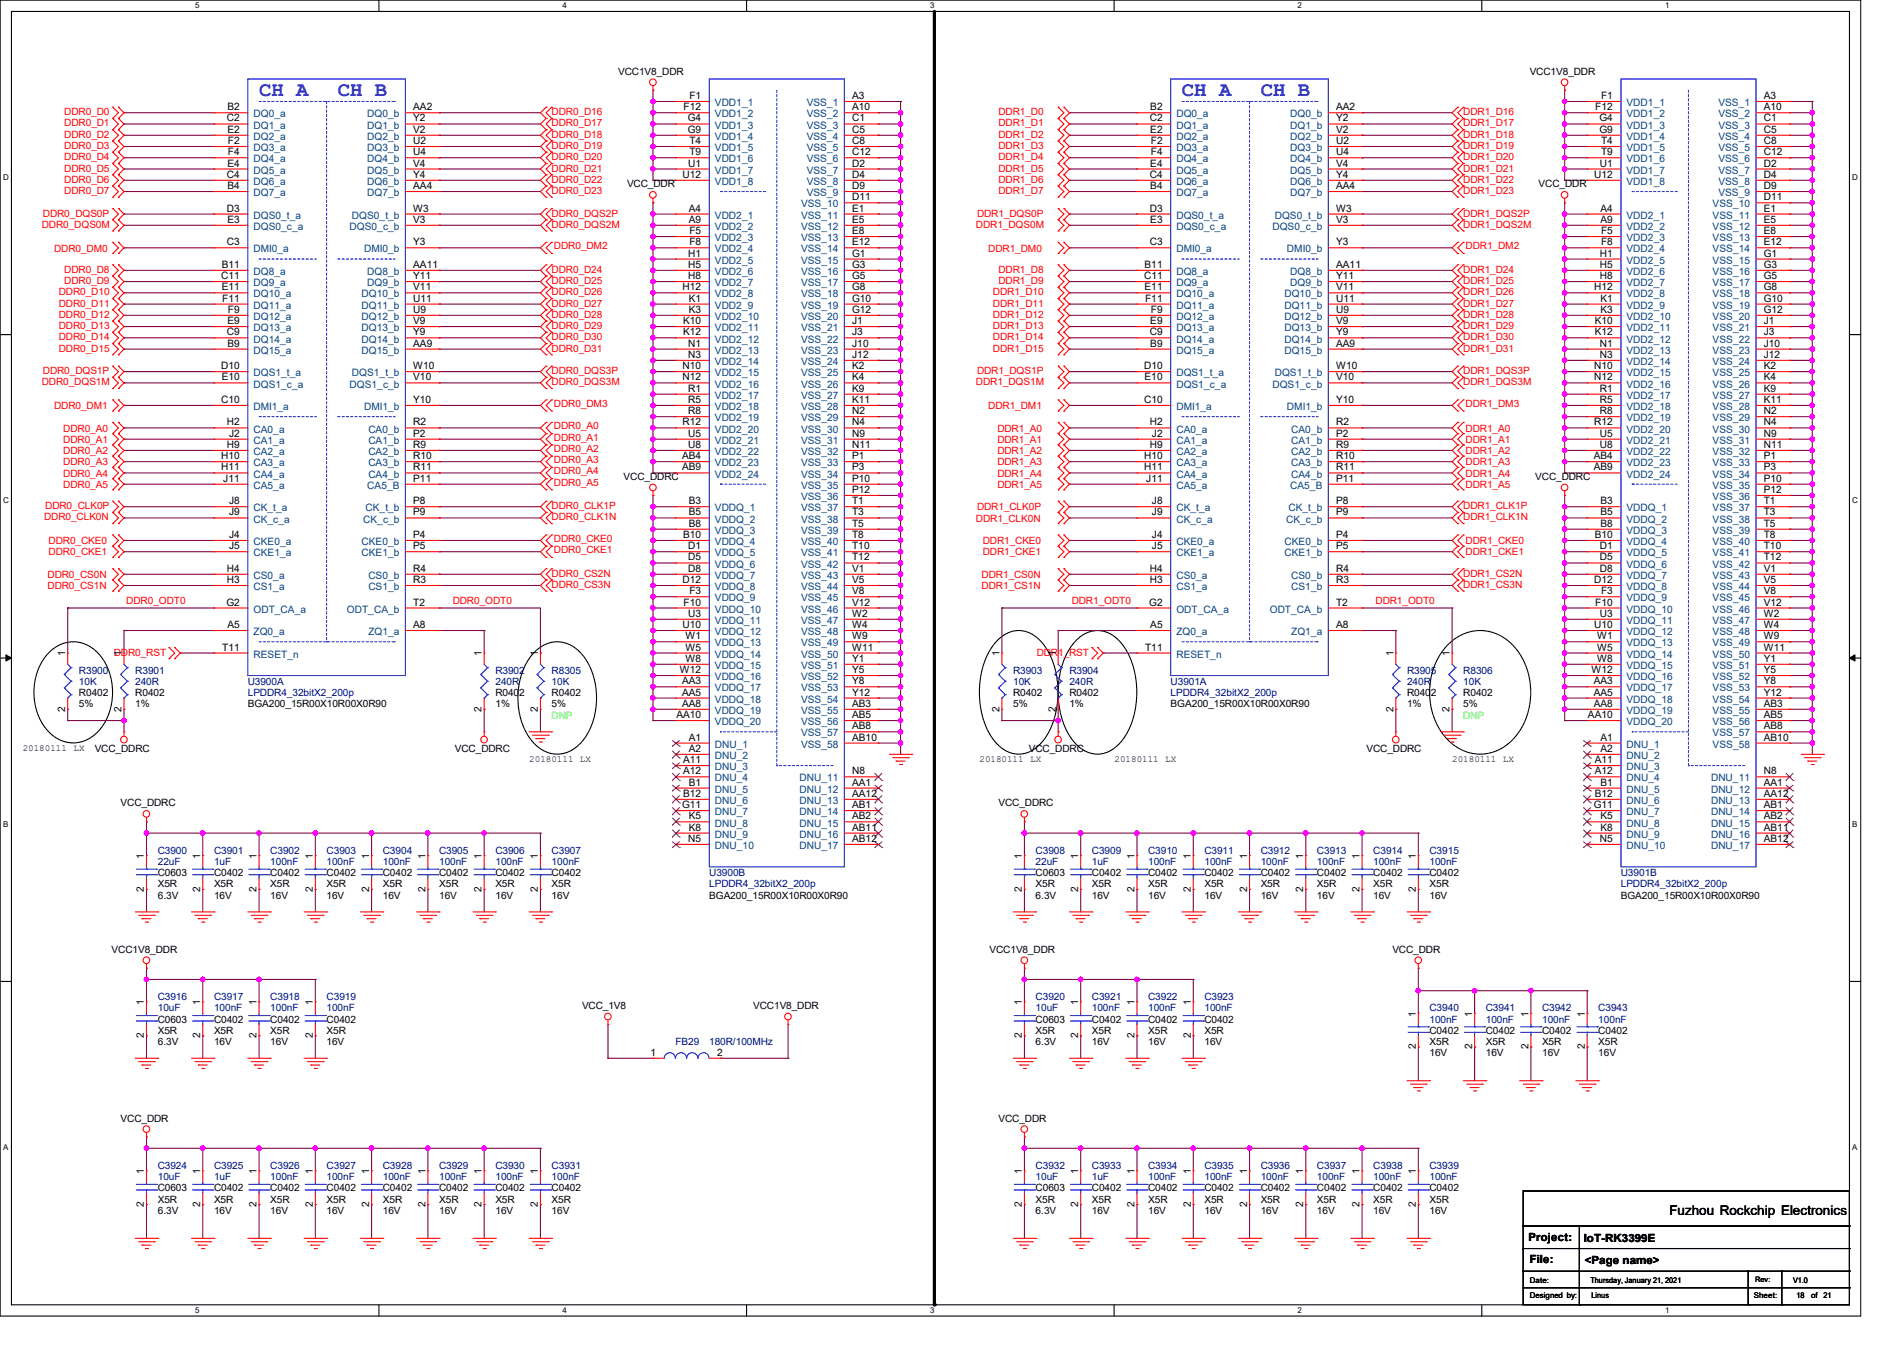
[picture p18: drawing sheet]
<svg xmlns="http://www.w3.org/2000/svg" width="445mm" height="322mm" viewBox="0 0 445 322" stroke-linecap="round" stroke-linejoin="round" font-family="sans-serif">
<defs><g id="words">
<g font-size="4.9" fill="#00f">
<text x="61.4" y="22.8">CH A</text>
<text x="80" y="22.8">CH B</text>
<text x="280.1" y="22.8">CH A</text>
<text x="298.7" y="22.8">CH B</text>
</g>
<text font-size="3.2" x="395.6" y="288">Fuzhou Rockchip Electronics</text>
<g font-size="2.7">
<text x="362.2" y="294">Project:</text>
<text x="362.5" y="299.3">File:</text>
<text x="375.3" y="294.3">IoT-RK3399E</text>
<text x="375.5" y="299.6">&lt;Page name&gt;</text>
</g>
<g font-size="2.4">
<text x="146.5" y="17.7">VCC1V8_DDR</text>
<text x="362.5" y="17.7">VCC1V8_DDR</text>
<text x="163.4" y="23.5">F1</text>
<text x="201.9" y="23.5">A3</text>
<text x="379.4" y="23.5">F1</text>
<text x="417.9" y="23.5">A3</text>
<text x="53.8" y="28.8">C2</text>
<text x="53.9" y="26.1">B2</text>
<text x="97.9" y="26.1">AA2</text>
<text x="97.9" y="28.8">Y2</text>
<text x="162" y="26.1">F12</text>
<text x="163" y="28.8">G4</text>
<text x="201.9" y="26.1">A10</text>
<text x="201.9" y="28.8">C1</text>
<text x="272.4" y="28.8">C2</text>
<text x="272.6" y="26.1">B2</text>
<text x="316.6" y="26.1">AA2</text>
<text x="316.6" y="28.8">Y2</text>
<text x="378" y="26.1">F12</text>
<text x="379" y="28.8">G4</text>
<text x="417.9" y="26.1">A10</text>
<text x="417.9" y="28.8">C1</text>
<text x="53.9" y="31.5">E2</text>
<text x="54" y="34.1">F2</text>
<text x="97.9" y="31.5">V2</text>
<text x="97.9" y="34.1">U2</text>
<text x="163" y="31.5">G9</text>
<text x="163.4" y="34.1">T4</text>
<text x="201.9" y="31.5">C5</text>
<text x="201.9" y="34.1">C8</text>
<text x="272.6" y="31.5">E2</text>
<text x="272.7" y="34.1">F2</text>
<text x="316.6" y="31.5">V2</text>
<text x="316.6" y="34.1">U2</text>
<text x="379" y="31.5">G9</text>
<text x="379.4" y="34.1">T4</text>
<text x="417.9" y="31.5">C5</text>
<text x="417.9" y="34.1">C8</text>
<text x="53.9" y="39.5">E4</text>
<text x="54" y="36.8">F4</text>
<text x="97.9" y="39.5">V4</text>
<text x="97.9" y="36.8">U4</text>
<text x="163.1" y="39.5">U1</text>
<text x="163.4" y="36.8">T9</text>
<text x="201.9" y="36.8">C12</text>
<text x="201.9" y="39.5">D2</text>
<text x="272.6" y="39.5">E4</text>
<text x="272.7" y="36.8">F4</text>
<text x="316.6" y="39.5">V4</text>
<text x="316.6" y="36.8">U4</text>
<text x="379.1" y="39.5">U1</text>
<text x="379.4" y="36.8">T9</text>
<text x="417.9" y="36.8">C12</text>
<text x="417.9" y="39.5">D2</text>
<text x="53.8" y="42.1">C4</text>
<text x="53.9" y="44.8">B4</text>
<text x="97.9" y="42.1">Y4</text>
<text x="97.9" y="44.8">AA4</text>
<text x="148.6" y="44.4">VCC_DDR</text>
<text x="161.7" y="42.1">U12</text>
<text x="201.9" y="42.1">D4</text>
<text x="201.9" y="44.8">D9</text>
<text x="201.9" y="47.5">D11</text>
<text x="272.4" y="42.1">C4</text>
<text x="272.6" y="44.8">B4</text>
<text x="316.6" y="42.1">Y4</text>
<text x="316.6" y="44.8">AA4</text>
<text x="364.6" y="44.4">VCC_DDR</text>
<text x="377.8" y="42.1">U12</text>
<text x="417.9" y="42.1">D4</text>
<text x="417.9" y="44.8">D9</text>
<text x="417.9" y="47.5">D11</text>
<text x="53.8" y="50.1">D3</text>
<text x="53.9" y="52.8">E3</text>
<text x="97.9" y="50.1">W3</text>
<text x="97.9" y="52.8">V3</text>
<text x="163.2" y="50.1">A4</text>
<text x="163.2" y="52.8">A9</text>
<text x="201.9" y="50.1">E1</text>
<text x="201.9" y="52.8">E5</text>
<text x="272.4" y="50.1">D3</text>
<text x="272.6" y="52.8">E3</text>
<text x="316.6" y="50.1">W3</text>
<text x="316.6" y="52.8">V3</text>
<text x="379.2" y="50.1">A4</text>
<text x="379.2" y="52.8">A9</text>
<text x="417.9" y="50.1">E1</text>
<text x="417.9" y="52.8">E5</text>
<text x="53.8" y="58.1">C3</text>
<text x="97.9" y="58.1">Y3</text>
<text x="163.4" y="55.5">F5</text>
<text x="163.4" y="58.1">F8</text>
<text x="201.9" y="55.5">E8</text>
<text x="201.9" y="58.1">E12</text>
<text x="272.4" y="58.1">C3</text>
<text x="316.6" y="58.1">Y3</text>
<text x="379.4" y="55.5">F5</text>
<text x="379.4" y="58.1">F8</text>
<text x="417.9" y="55.5">E8</text>
<text x="417.9" y="58.1">E12</text>
<text x="52.5" y="63.5">B11</text>
<text x="97.9" y="63.5">AA11</text>
<text x="163.1" y="60.8">H1</text>
<text x="163.1" y="63.5">H5</text>
<text x="201.9" y="60.8">G1</text>
<text x="201.9" y="63.5">G3</text>
<text x="271.2" y="63.5">B11</text>
<text x="316.6" y="63.5">AA11</text>
<text x="379.1" y="60.8">H1</text>
<text x="379.1" y="63.5">H5</text>
<text x="417.9" y="60.8">G1</text>
<text x="417.9" y="63.5">G3</text>
<text x="52.4" y="66.1">C11</text>
<text x="52.5" y="68.8">E11</text>
<text x="52.7" y="71.5">F11</text>
<text x="97.9" y="71.5">U11</text>
<text x="97.9" y="66.1">Y11</text>
<text x="97.9" y="68.8">V11</text>
<text x="161.7" y="68.8">H12</text>
<text x="163.1" y="66.1">H8</text>
<text x="163.2" y="71.5">K1</text>
<text x="201.9" y="66.1">G5</text>
<text x="201.9" y="68.8">G8</text>
<text x="201.9" y="71.5">G10</text>
<text x="271.1" y="66.1">C11</text>
<text x="271.2" y="68.8">E11</text>
<text x="271.3" y="71.5">F11</text>
<text x="316.6" y="71.5">U11</text>
<text x="316.6" y="66.1">Y11</text>
<text x="316.6" y="68.8">V11</text>
<text x="377.8" y="68.8">H12</text>
<text x="379.1" y="66.1">H8</text>
<text x="379.2" y="71.5">K1</text>
<text x="417.9" y="66.1">G5</text>
<text x="417.9" y="68.8">G8</text>
<text x="417.9" y="71.5">G10</text>
<text x="53.9" y="76.8">E9</text>
<text x="54" y="74.1">F9</text>
<text x="97.9" y="76.8">V9</text>
<text x="97.9" y="74.1">U9</text>
<text x="161.9" y="76.8">K10</text>
<text x="163.2" y="74.1">K3</text>
<text x="201.9" y="76.8">J1</text>
<text x="201.9" y="74.1">G12</text>
<text x="272.6" y="76.8">E9</text>
<text x="272.7" y="74.1">F9</text>
<text x="316.6" y="76.8">V9</text>
<text x="316.6" y="74.1">U9</text>
<text x="377.9" y="76.8">K10</text>
<text x="379.2" y="74.1">K3</text>
<text x="417.9" y="76.8">J1</text>
<text x="417.9" y="74.1">G12</text>
<text x="53.8" y="79.5">C9</text>
<text x="53.9" y="82.1">B9</text>
<text x="97.9" y="79.5">Y9</text>
<text x="97.9" y="82.1">AA9</text>
<text x="161.9" y="79.5">K12</text>
<text x="163.1" y="82.1">N1</text>
<text x="201.9" y="82.1">J10</text>
<text x="201.9" y="79.5">J3</text>
<text x="272.4" y="79.5">C9</text>
<text x="272.6" y="82.1">B9</text>
<text x="316.6" y="79.5">Y9</text>
<text x="316.6" y="82.1">AA9</text>
<text x="377.9" y="79.5">K12</text>
<text x="379.1" y="82.1">N1</text>
<text x="417.9" y="82.1">J10</text>
<text x="417.9" y="79.5">J3</text>
<text x="52.4" y="87.5">D10</text>
<text x="97.9" y="87.5">W10</text>
<text x="161.7" y="87.5">N10</text>
<text x="163.1" y="84.8">N3</text>
<text x="201.9" y="87.5">K2</text>
<text x="201.9" y="84.8">J12</text>
<text x="271.1" y="87.5">D10</text>
<text x="316.6" y="87.5">W10</text>
<text x="377.8" y="87.5">N10</text>
<text x="379.1" y="84.8">N3</text>
<text x="417.9" y="87.5">K2</text>
<text x="417.9" y="84.8">J12</text>
<text x="52.4" y="95.5">C10</text>
<text x="52.5" y="90.1">E10</text>
<text x="97.9" y="95.5">Y10</text>
<text x="97.9" y="90.1">V10</text>
<text x="161.7" y="90.1">N12</text>
<text x="163.1" y="95.5">R5</text>
<text x="163.1" y="92.8">R1</text>
<text x="201.9" y="92.8">K9</text>
<text x="201.9" y="90.1">K4</text>
<text x="201.9" y="95.5">K11</text>
<text x="271.1" y="95.5">C10</text>
<text x="271.2" y="90.1">E10</text>
<text x="316.6" y="95.5">Y10</text>
<text x="316.6" y="90.1">V10</text>
<text x="377.8" y="90.1">N12</text>
<text x="379.1" y="95.5">R5</text>
<text x="379.1" y="92.8">R1</text>
<text x="417.9" y="92.8">K9</text>
<text x="417.9" y="90.1">K4</text>
<text x="417.9" y="95.5">K11</text>
<text x="53.8" y="100.8">H2</text>
<text x="97.9" y="100.8">R2</text>
<text x="161.7" y="100.8">R12</text>
<text x="163.1" y="98.1">R8</text>
<text x="201.9" y="98.1">N2</text>
<text x="201.9" y="100.8">N4</text>
<text x="272.4" y="100.8">H2</text>
<text x="316.6" y="100.8">R2</text>
<text x="377.8" y="100.8">R12</text>
<text x="379.1" y="98.1">R8</text>
<text x="417.9" y="98.1">N2</text>
<text x="417.9" y="100.8">N4</text>
<text x="53.8" y="106.1">H9</text>
<text x="54.3" y="103.5">J2</text>
<text x="97.9" y="103.5">P2</text>
<text x="97.9" y="106.1">R9</text>
<text x="163.1" y="103.5">U5</text>
<text x="163.1" y="106.1">U8</text>
<text x="201.9" y="103.5">N9</text>
<text x="201.9" y="106.1">N11</text>
<text x="272.4" y="106.1">H9</text>
<text x="272.9" y="103.5">J2</text>
<text x="316.6" y="103.5">P2</text>
<text x="316.6" y="106.1">R9</text>
<text x="379.1" y="103.5">U5</text>
<text x="379.1" y="106.1">U8</text>
<text x="417.9" y="103.5">N9</text>
<text x="417.9" y="106.1">N11</text>
<text x="52.4" y="111.5">H11</text>
<text x="52.4" y="108.8">H10</text>
<text x="97.9" y="108.8">R10</text>
<text x="97.9" y="111.5">R11</text>
<text x="147.8" y="113.7">VCC_DDRC</text>
<text x="161.6" y="108.8">AB4</text>
<text x="161.6" y="111.5">AB9</text>
<text x="201.9" y="108.8">P1</text>
<text x="201.9" y="111.5">P3</text>
<text x="271.1" y="111.5">H11</text>
<text x="271.1" y="108.8">H10</text>
<text x="316.6" y="108.8">R10</text>
<text x="316.6" y="111.5">R11</text>
<text x="363.8" y="113.7">VCC_DDRC</text>
<text x="377.6" y="108.8">AB4</text>
<text x="377.6" y="111.5">AB9</text>
<text x="417.9" y="108.8">P1</text>
<text x="417.9" y="111.5">P3</text>
<text x="52.9" y="114.1">J11</text>
<text x="54.3" y="119.5">J8</text>
<text x="97.9" y="119.5">P8</text>
<text x="97.9" y="114.1">P11</text>
<text x="163.2" y="119.5">B3</text>
<text x="201.9" y="119.5">T1</text>
<text x="201.9" y="114.1">P10</text>
<text x="201.9" y="116.8">P12</text>
<text x="271.6" y="114.1">J11</text>
<text x="272.9" y="119.5">J8</text>
<text x="316.6" y="119.5">P8</text>
<text x="316.6" y="114.1">P11</text>
<text x="379.2" y="119.5">B3</text>
<text x="417.9" y="119.5">T1</text>
<text x="417.9" y="114.1">P10</text>
<text x="417.9" y="116.8">P12</text>
<text x="54.3" y="122.1">J9</text>
<text x="97.9" y="122.1">P9</text>
<text x="163.2" y="122.1">B5</text>
<text x="163.2" y="124.8">B8</text>
<text x="201.9" y="124.8">T5</text>
<text x="201.9" y="122.1">T3</text>
<text x="272.9" y="122.1">J9</text>
<text x="316.6" y="122.1">P9</text>
<text x="379.2" y="122.1">B5</text>
<text x="379.2" y="124.8">B8</text>
<text x="417.9" y="124.8">T5</text>
<text x="417.9" y="122.1">T3</text>
<text x="54.3" y="127.5">J4</text>
<text x="54.3" y="130.1">J5</text>
<text x="97.9" y="130.1">P5</text>
<text x="97.9" y="127.5">P4</text>
<text x="161.9" y="127.5">B10</text>
<text x="163.1" y="130.1">D1</text>
<text x="201.9" y="130.1">T10</text>
<text x="201.9" y="127.5">T8</text>
<text x="272.9" y="127.5">J4</text>
<text x="272.9" y="130.1">J5</text>
<text x="316.6" y="130.1">P5</text>
<text x="316.6" y="127.5">P4</text>
<text x="377.9" y="127.5">B10</text>
<text x="379.1" y="130.1">D1</text>
<text x="417.9" y="130.1">T10</text>
<text x="417.9" y="127.5">T8</text>
<text x="53.8" y="135.5">H4</text>
<text x="97.9" y="135.5">R4</text>
<text x="163.1" y="132.8">D5</text>
<text x="163.1" y="135.5">D8</text>
<text x="201.9" y="135.5">V1</text>
<text x="201.9" y="132.8">T12</text>
<text x="272.4" y="135.5">H4</text>
<text x="316.6" y="135.5">R4</text>
<text x="379.1" y="132.8">D5</text>
<text x="379.1" y="135.5">D8</text>
<text x="417.9" y="135.5">V1</text>
<text x="417.9" y="132.8">T12</text>
<text x="53.6" y="143.5">G2</text>
<text x="53.8" y="138.1">H3</text>
<text x="97.9" y="143.5">T2</text>
<text x="97.9" y="138.1">R3</text>
<text x="161.7" y="138.1">D12</text>
<text x="162" y="143.5">F10</text>
<text x="163.4" y="140.8">F3</text>
<text x="201.9" y="138.1">V5</text>
<text x="201.9" y="140.8">V8</text>
<text x="201.9" y="143.5">V12</text>
<text x="272.3" y="143.5">G2</text>
<text x="272.4" y="138.1">H3</text>
<text x="316.6" y="143.5">T2</text>
<text x="316.6" y="138.1">R3</text>
<text x="377.8" y="138.1">D12</text>
<text x="378" y="143.5">F10</text>
<text x="379.4" y="140.8">F3</text>
<text x="417.9" y="138.1">V5</text>
<text x="417.9" y="140.8">V8</text>
<text x="417.9" y="143.5">V12</text>
<text x="53.9" y="148.8">A5</text>
<text x="97.9" y="148.8">A8</text>
<text x="161.7" y="148.8">U10</text>
<text x="163.1" y="146.1">U3</text>
<text x="201.9" y="146.1">W2</text>
<text x="201.9" y="148.8">W4</text>
<text x="272.6" y="148.8">A5</text>
<text x="316.6" y="148.8">A8</text>
<text x="377.8" y="148.8">U10</text>
<text x="379.1" y="146.1">U3</text>
<text x="417.9" y="146.1">W2</text>
<text x="417.9" y="148.8">W4</text>
<text x="15.5" y="155.5" transform="rotate(-90 15.5 155.5)">1</text>
<text x="28.8" y="155.5" transform="rotate(-90 28.8 155.5)">1</text>
<text x="52.7" y="154.1">T11</text>
<text x="114.1" y="155.5" transform="rotate(-90 114.1 155.5)">1</text>
<text x="127.5" y="155.5" transform="rotate(-90 127.5 155.5)">1</text>
<text x="162.5" y="151.5">W1</text>
<text x="162.5" y="154.1">W5</text>
<text x="201.9" y="151.5">W9</text>
<text x="201.9" y="154.1">W11</text>
<text x="236.8" y="155.5" transform="rotate(-90 236.8 155.5)">1</text>
<text x="250.1" y="155.5" transform="rotate(-90 250.1 155.5)">1</text>
<text x="271.3" y="154.1">T11</text>
<text x="330.2" y="155.5" transform="rotate(-90 330.2 155.5)">1</text>
<text x="343.5" y="155.5" transform="rotate(-90 343.5 155.5)">1</text>
<text x="378.5" y="151.5">W1</text>
<text x="378.5" y="154.1">W5</text>
<text x="417.9" y="151.5">W9</text>
<text x="417.9" y="154.1">W11</text>
<text x="161.1" y="159.5">W12</text>
<text x="162.5" y="156.8">W8</text>
<text x="201.9" y="156.8">Y1</text>
<text x="201.9" y="159.5">Y5</text>
<text x="377.1" y="159.5">W12</text>
<text x="378.5" y="156.8">W8</text>
<text x="417.9" y="156.8">Y1</text>
<text x="417.9" y="159.5">Y5</text>
<text x="18.7" y="164.9">R0402</text>
<text x="18.7" y="167.6">5%</text>
<text x="32" y="164.9">R0402</text>
<text x="32" y="167.6">1%</text>
<text x="58.7" y="167.6">BGA200_15R00X10R00X0R90</text>
<text x="117.4" y="164.9">R0402</text>
<text x="117.4" y="167.6">1%</text>
<text x="130.7" y="164.9">R0402</text>
<text x="130.7" y="167.6">5%</text>
<text x="161.6" y="162.1">AA3</text>
<text x="161.6" y="167.5">AA8</text>
<text x="161.6" y="164.8">AA5</text>
<text x="201.9" y="162.1">Y8</text>
<text x="201.9" y="164.8">Y12</text>
<text x="201.9" y="167.5">AB3</text>
<text x="240.1" y="164.9">R0402</text>
<text x="240.1" y="167.6">5%</text>
<text x="253.4" y="164.9">R0402</text>
<text x="253.4" y="167.6">1%</text>
<text x="277.4" y="167.6">BGA200_15R00X10R00X0R90</text>
<text x="333.4" y="164.9">R0402</text>
<text x="333.4" y="167.6">1%</text>
<text x="346.7" y="164.9">R0402</text>
<text x="346.7" y="167.6">5%</text>
<text x="377.6" y="162.1">AA3</text>
<text x="377.6" y="167.5">AA8</text>
<text x="377.6" y="164.8">AA5</text>
<text x="417.9" y="162.1">Y8</text>
<text x="417.9" y="164.8">Y12</text>
<text x="417.9" y="167.5">AB3</text>
<text x="15.5" y="168.6" transform="rotate(-90 15.5 168.6)">2</text>
<text x="28.8" y="168.6" transform="rotate(-90 28.8 168.6)">2</text>
<text x="114.1" y="168.6" transform="rotate(-90 114.1 168.6)">2</text>
<text x="127.5" y="168.6" transform="rotate(-90 127.5 168.6)">2</text>
<text x="160.3" y="170.1">AA10</text>
<text x="201.9" y="170.1">AB5</text>
<text x="201.9" y="172.8">AB8</text>
<text x="236.8" y="168.6" transform="rotate(-90 236.8 168.6)">2</text>
<text x="250.1" y="168.6" transform="rotate(-90 250.1 168.6)">2</text>
<text x="330.2" y="168.6" transform="rotate(-90 330.2 168.6)">2</text>
<text x="343.5" y="168.6" transform="rotate(-90 343.5 168.6)">2</text>
<text x="376.3" y="170.1">AA10</text>
<text x="417.9" y="170.1">AB5</text>
<text x="417.9" y="172.8">AB8</text>
<text x="22.4" y="178.3">VCC_DDRC</text>
<text x="107.8" y="178.3">VCC_DDRC</text>
<text x="163.2" y="178.1">A2</text>
<text x="163.2" y="175.5">A1</text>
<text x="201.9" y="175.5">AB10</text>
<text x="243.8" y="178.3">VCC_DDRC</text>
<text x="323.8" y="178.3">VCC_DDRC</text>
<text x="379.2" y="178.1">A2</text>
<text x="379.2" y="175.5">A1</text>
<text x="417.9" y="175.5">AB10</text>
<text x="161.9" y="180.8">A11</text>
<text x="161.9" y="183.5">A12</text>
<text x="201.9" y="183.5">N8</text>
<text x="377.9" y="180.8">A11</text>
<text x="377.9" y="183.5">A12</text>
<text x="417.9" y="183.5">N8</text>
<text x="28.6" y="191.1">VCC_DDRC</text>
<text x="161.6" y="191.5">G11</text>
<text x="161.9" y="188.8">B12</text>
<text x="163.2" y="186.1">B1</text>
<text x="201.9" y="186.1">AA1</text>
<text x="201.9" y="188.8">AA12</text>
<text x="201.9" y="191.5">AB1</text>
<text x="236.6" y="191.1">VCC_DDRC</text>
<text x="377.6" y="191.5">G11</text>
<text x="377.9" y="188.8">B12</text>
<text x="379.2" y="186.1">B1</text>
<text x="417.9" y="186.1">AA1</text>
<text x="417.9" y="188.8">AA12</text>
<text x="417.9" y="191.5">AB1</text>
<text x="163.2" y="194.1">K5</text>
<text x="163.2" y="196.8">K8</text>
<text x="201.9" y="194.1">AB2</text>
<text x="201.9" y="196.8">AB11</text>
<text x="379.2" y="194.1">K5</text>
<text x="379.2" y="196.8">K8</text>
<text x="417.9" y="194.1">AB2</text>
<text x="417.9" y="196.8">AB11</text>
<text x="34.1" y="203.5" transform="rotate(-90 34.1 203.5)">1</text>
<text x="47.5" y="203.5" transform="rotate(-90 47.5 203.5)">1</text>
<text x="60.8" y="203.5" transform="rotate(-90 60.8 203.5)">1</text>
<text x="74.1" y="203.5" transform="rotate(-90 74.1 203.5)">1</text>
<text x="87.5" y="203.5" transform="rotate(-90 87.5 203.5)">1</text>
<text x="100.8" y="203.5" transform="rotate(-90 100.8 203.5)">1</text>
<text x="114.1" y="203.5" transform="rotate(-90 114.1 203.5)">1</text>
<text x="127.5" y="203.5" transform="rotate(-90 127.5 203.5)">1</text>
<text x="163.1" y="199.5">N5</text>
<text x="201.9" y="199.5">AB12</text>
<text x="242.1" y="203.5" transform="rotate(-90 242.1 203.5)">1</text>
<text x="255.5" y="203.5" transform="rotate(-90 255.5 203.5)">1</text>
<text x="268.8" y="203.5" transform="rotate(-90 268.8 203.5)">1</text>
<text x="282.2" y="203.5" transform="rotate(-90 282.2 203.5)">1</text>
<text x="295.5" y="203.5" transform="rotate(-90 295.5 203.5)">1</text>
<text x="308.8" y="203.5" transform="rotate(-90 308.8 203.5)">1</text>
<text x="322.2" y="203.5" transform="rotate(-90 322.2 203.5)">1</text>
<text x="335.5" y="203.5" transform="rotate(-90 335.5 203.5)">1</text>
<text x="379.1" y="199.5">N5</text>
<text x="417.9" y="199.5">AB12</text>
<text x="37.4" y="207.6">C0603</text>
<text x="50.7" y="207.6">C0402</text>
<text x="64" y="207.6">C0402</text>
<text x="77.4" y="207.6">C0402</text>
<text x="90.7" y="207.6">C0402</text>
<text x="104" y="207.6">C0402</text>
<text x="117.4" y="207.6">C0402</text>
<text x="130.7" y="207.6">C0402</text>
<text x="245.4" y="207.6">C0603</text>
<text x="258.7" y="207.6">C0402</text>
<text x="272.1" y="207.6">C0402</text>
<text x="285.4" y="207.6">C0402</text>
<text x="298.7" y="207.6">C0402</text>
<text x="312.1" y="207.6">C0402</text>
<text x="325.4" y="207.6">C0402</text>
<text x="338.7" y="207.6">C0402</text>
<text x="34.1" y="211.3" transform="rotate(-90 34.1 211.3)">2</text>
<text x="37.4" y="210.3">X5R</text>
<text x="37.4" y="212.9">6.3V</text>
<text x="47.5" y="211.3" transform="rotate(-90 47.5 211.3)">2</text>
<text x="50.7" y="210.3">X5R</text>
<text x="50.7" y="212.9">16V</text>
<text x="60.8" y="211.3" transform="rotate(-90 60.8 211.3)">2</text>
<text x="64" y="210.3">X5R</text>
<text x="64" y="212.9">16V</text>
<text x="74.1" y="211.3" transform="rotate(-90 74.1 211.3)">2</text>
<text x="77.4" y="210.3">X5R</text>
<text x="77.4" y="212.9">16V</text>
<text x="87.5" y="211.3" transform="rotate(-90 87.5 211.3)">2</text>
<text x="90.7" y="210.3">X5R</text>
<text x="90.7" y="212.9">16V</text>
<text x="100.8" y="211.3" transform="rotate(-90 100.8 211.3)">2</text>
<text x="104" y="210.3">X5R</text>
<text x="104" y="212.9">16V</text>
<text x="114.1" y="211.3" transform="rotate(-90 114.1 211.3)">2</text>
<text x="117.4" y="210.3">X5R</text>
<text x="117.4" y="212.9">16V</text>
<text x="127.5" y="211.3" transform="rotate(-90 127.5 211.3)">2</text>
<text x="130.7" y="210.3">X5R</text>
<text x="130.7" y="212.9">16V</text>
<text x="168.1" y="212.9">BGA200_15R00X10R00X0R90</text>
<text x="242.1" y="211.3" transform="rotate(-90 242.1 211.3)">2</text>
<text x="245.4" y="210.3">X5R</text>
<text x="245.4" y="212.9">6.3V</text>
<text x="255.5" y="211.3" transform="rotate(-90 255.5 211.3)">2</text>
<text x="258.7" y="210.3">X5R</text>
<text x="258.7" y="212.9">16V</text>
<text x="268.8" y="211.3" transform="rotate(-90 268.8 211.3)">2</text>
<text x="272.1" y="210.3">X5R</text>
<text x="272.1" y="212.9">16V</text>
<text x="282.2" y="211.3" transform="rotate(-90 282.2 211.3)">2</text>
<text x="285.4" y="210.3">X5R</text>
<text x="285.4" y="212.9">16V</text>
<text x="295.5" y="211.3" transform="rotate(-90 295.5 211.3)">2</text>
<text x="298.7" y="210.3">X5R</text>
<text x="298.7" y="212.9">16V</text>
<text x="308.8" y="211.3" transform="rotate(-90 308.8 211.3)">2</text>
<text x="312.1" y="210.3">X5R</text>
<text x="312.1" y="212.9">16V</text>
<text x="322.2" y="211.3" transform="rotate(-90 322.2 211.3)">2</text>
<text x="325.4" y="210.3">X5R</text>
<text x="325.4" y="212.9">16V</text>
<text x="335.5" y="211.3" transform="rotate(-90 335.5 211.3)">2</text>
<text x="338.7" y="210.3">X5R</text>
<text x="338.7" y="212.9">16V</text>
<text x="384.1" y="212.9">BGA200_15R00X10R00X0R90</text>
<text x="26.5" y="225.7">VCC1V8_DDR</text>
<text x="234.5" y="225.7">VCC1V8_DDR</text>
<text x="329.9" y="225.7">VCC_DDR</text>
<text x="34.1" y="238.2" transform="rotate(-90 34.1 238.2)">1</text>
<text x="47.5" y="238.2" transform="rotate(-90 47.5 238.2)">1</text>
<text x="60.8" y="238.2" transform="rotate(-90 60.8 238.2)">1</text>
<text x="74.1" y="238.2" transform="rotate(-90 74.1 238.2)">1</text>
<text x="137.9" y="239.1">VCC_1V8</text>
<text x="178.5" y="239.1">VCC1V8_DDR</text>
<text x="242.1" y="238.2" transform="rotate(-90 242.1 238.2)">1</text>
<text x="255.5" y="238.2" transform="rotate(-90 255.5 238.2)">1</text>
<text x="268.8" y="238.2" transform="rotate(-90 268.8 238.2)">1</text>
<text x="282.2" y="238.2" transform="rotate(-90 282.2 238.2)">1</text>
<text x="34.1" y="246" transform="rotate(-90 34.1 246)">2</text>
<text x="37.4" y="242.3">C0603</text>
<text x="37.4" y="244.9">X5R</text>
<text x="47.5" y="246" transform="rotate(-90 47.5 246)">2</text>
<text x="50.7" y="242.3">C0402</text>
<text x="50.7" y="244.9">X5R</text>
<text x="60.8" y="246" transform="rotate(-90 60.8 246)">2</text>
<text x="64" y="242.3">C0402</text>
<text x="64" y="244.9">X5R</text>
<text x="74.1" y="246" transform="rotate(-90 74.1 246)">2</text>
<text x="77.4" y="242.3">C0402</text>
<text x="77.4" y="244.9">X5R</text>
<text x="242.1" y="246" transform="rotate(-90 242.1 246)">2</text>
<text x="245.4" y="242.3">C0603</text>
<text x="245.4" y="244.9">X5R</text>
<text x="255.5" y="246" transform="rotate(-90 255.5 246)">2</text>
<text x="258.7" y="242.3">C0402</text>
<text x="258.7" y="244.9">X5R</text>
<text x="268.8" y="246" transform="rotate(-90 268.8 246)">2</text>
<text x="272.1" y="242.3">C0402</text>
<text x="272.1" y="244.9">X5R</text>
<text x="282.2" y="246" transform="rotate(-90 282.2 246)">2</text>
<text x="285.4" y="242.3">C0402</text>
<text x="285.4" y="244.9">X5R</text>
<text x="335.5" y="240.9" transform="rotate(-90 335.5 240.9)">1</text>
<text x="338.7" y="244.9">C0402</text>
<text x="348.8" y="240.9" transform="rotate(-90 348.8 240.9)">1</text>
<text x="352.1" y="244.9">C0402</text>
<text x="362.2" y="240.9" transform="rotate(-90 362.2 240.9)">1</text>
<text x="365.4" y="244.9">C0402</text>
<text x="375.5" y="240.9" transform="rotate(-90 375.5 240.9)">1</text>
<text x="378.7" y="244.9">C0402</text>
<text x="37.4" y="247.6">6.3V</text>
<text x="50.7" y="247.6">16V</text>
<text x="64" y="247.6">16V</text>
<text x="77.4" y="247.6">16V</text>
<text x="154.2" y="250.1">1</text>
<text x="169.9" y="250.1">2</text>
<text x="245.4" y="247.6">6.3V</text>
<text x="258.7" y="247.6">16V</text>
<text x="272.1" y="247.6">16V</text>
<text x="285.4" y="247.6">16V</text>
<text x="335.5" y="248.6" transform="rotate(-90 335.5 248.6)">2</text>
<text x="338.7" y="247.6">X5R</text>
<text x="338.7" y="250.3">16V</text>
<text x="348.8" y="248.6" transform="rotate(-90 348.8 248.6)">2</text>
<text x="352.1" y="247.6">X5R</text>
<text x="352.1" y="250.3">16V</text>
<text x="362.2" y="248.6" transform="rotate(-90 362.2 248.6)">2</text>
<text x="365.4" y="247.6">X5R</text>
<text x="365.4" y="250.3">16V</text>
<text x="375.5" y="248.6" transform="rotate(-90 375.5 248.6)">2</text>
<text x="378.7" y="247.6">X5R</text>
<text x="378.7" y="250.3">16V</text>
<text x="28.6" y="265.7">VCC_DDR</text>
<text x="236.6" y="265.7">VCC_DDR</text>
<text x="34.1" y="278.2" transform="rotate(-90 34.1 278.2)">1</text>
<text x="47.5" y="278.2" transform="rotate(-90 47.5 278.2)">1</text>
<text x="60.8" y="278.2" transform="rotate(-90 60.8 278.2)">1</text>
<text x="74.1" y="278.2" transform="rotate(-90 74.1 278.2)">1</text>
<text x="87.5" y="278.2" transform="rotate(-90 87.5 278.2)">1</text>
<text x="100.8" y="278.2" transform="rotate(-90 100.8 278.2)">1</text>
<text x="114.1" y="278.2" transform="rotate(-90 114.1 278.2)">1</text>
<text x="127.5" y="278.2" transform="rotate(-90 127.5 278.2)">1</text>
<text x="242.1" y="278.2" transform="rotate(-90 242.1 278.2)">1</text>
<text x="255.5" y="278.2" transform="rotate(-90 255.5 278.2)">1</text>
<text x="268.8" y="278.2" transform="rotate(-90 268.8 278.2)">1</text>
<text x="282.2" y="278.2" transform="rotate(-90 282.2 278.2)">1</text>
<text x="295.5" y="278.2" transform="rotate(-90 295.5 278.2)">1</text>
<text x="308.8" y="278.2" transform="rotate(-90 308.8 278.2)">1</text>
<text x="322.2" y="278.2" transform="rotate(-90 322.2 278.2)">1</text>
<text x="335.5" y="278.2" transform="rotate(-90 335.5 278.2)">1</text>
<text x="34.1" y="286" transform="rotate(-90 34.1 286)">2</text>
<text x="37.4" y="282.3">C0603</text>
<text x="37.4" y="284.9">X5R</text>
<text x="37.4" y="287.6">6.3V</text>
<text x="47.5" y="286" transform="rotate(-90 47.5 286)">2</text>
<text x="50.7" y="282.3">C0402</text>
<text x="50.7" y="284.9">X5R</text>
<text x="50.7" y="287.6">16V</text>
<text x="60.8" y="286" transform="rotate(-90 60.8 286)">2</text>
<text x="64" y="282.3">C0402</text>
<text x="64" y="284.9">X5R</text>
<text x="64" y="287.6">16V</text>
<text x="74.1" y="286" transform="rotate(-90 74.1 286)">2</text>
<text x="77.4" y="282.3">C0402</text>
<text x="77.4" y="284.9">X5R</text>
<text x="77.4" y="287.6">16V</text>
<text x="87.5" y="286" transform="rotate(-90 87.5 286)">2</text>
<text x="90.7" y="282.3">C0402</text>
<text x="90.7" y="284.9">X5R</text>
<text x="90.7" y="287.6">16V</text>
<text x="100.8" y="286" transform="rotate(-90 100.8 286)">2</text>
<text x="104" y="282.3">C0402</text>
<text x="104" y="284.9">X5R</text>
<text x="104" y="287.6">16V</text>
<text x="114.1" y="286" transform="rotate(-90 114.1 286)">2</text>
<text x="117.4" y="282.3">C0402</text>
<text x="117.4" y="284.9">X5R</text>
<text x="117.4" y="287.6">16V</text>
<text x="127.5" y="286" transform="rotate(-90 127.5 286)">2</text>
<text x="130.7" y="282.3">C0402</text>
<text x="130.7" y="284.9">X5R</text>
<text x="130.7" y="287.6">16V</text>
<text x="242.1" y="286" transform="rotate(-90 242.1 286)">2</text>
<text x="245.4" y="282.3">C0603</text>
<text x="245.4" y="284.9">X5R</text>
<text x="245.4" y="287.6">6.3V</text>
<text x="255.5" y="286" transform="rotate(-90 255.5 286)">2</text>
<text x="258.7" y="282.3">C0402</text>
<text x="258.7" y="284.9">X5R</text>
<text x="258.7" y="287.6">16V</text>
<text x="268.8" y="286" transform="rotate(-90 268.8 286)">2</text>
<text x="272.1" y="282.3">C0402</text>
<text x="272.1" y="284.9">X5R</text>
<text x="272.1" y="287.6">16V</text>
<text x="282.2" y="286" transform="rotate(-90 282.2 286)">2</text>
<text x="285.4" y="282.3">C0402</text>
<text x="285.4" y="284.9">X5R</text>
<text x="285.4" y="287.6">16V</text>
<text x="295.5" y="286" transform="rotate(-90 295.5 286)">2</text>
<text x="298.7" y="282.3">C0402</text>
<text x="298.7" y="284.9">X5R</text>
<text x="298.7" y="287.6">16V</text>
<text x="308.8" y="286" transform="rotate(-90 308.8 286)">2</text>
<text x="312.1" y="282.3">C0402</text>
<text x="312.1" y="284.9">X5R</text>
<text x="312.1" y="287.6">16V</text>
<text x="322.2" y="286" transform="rotate(-90 322.2 286)">2</text>
<text x="325.4" y="282.3">C0402</text>
<text x="325.4" y="284.9">X5R</text>
<text x="325.4" y="287.6">16V</text>
<text x="335.5" y="286" transform="rotate(-90 335.5 286)">2</text>
<text x="338.7" y="282.3">C0402</text>
<text x="338.7" y="284.9">X5R</text>
<text x="338.7" y="287.6">16V</text>
</g>
<g font-size="2.4" fill="#f00">
<text x="15.2" y="27.3">DDR0_D0</text>
<text x="15.2" y="30">DDR0_D1</text>
<text x="130.7" y="27.3">DDR0_D16</text>
<text x="130.7" y="30">DDR0_D17</text>
<text x="236.6" y="27.3">DDR1_D0</text>
<text x="236.6" y="30">DDR1_D1</text>
<text x="346.7" y="30">DDR1_D17</text>
<text x="346.7" y="27.3">DDR1_D16</text>
<text x="15.2" y="32.6">DDR0_D2</text>
<text x="15.2" y="35.3">DDR0_D3</text>
<text x="130.7" y="32.6">DDR0_D18</text>
<text x="130.7" y="35.3">DDR0_D19</text>
<text x="236.6" y="35.3">DDR1_D3</text>
<text x="236.6" y="32.6">DDR1_D2</text>
<text x="346.7" y="32.6">DDR1_D18</text>
<text x="346.7" y="35.3">DDR1_D19</text>
<text x="15.2" y="38">DDR0_D4</text>
<text x="15.2" y="40.6">DDR0_D5</text>
<text x="130.7" y="38">DDR0_D20</text>
<text x="130.7" y="40.6">DDR0_D21</text>
<text x="236.6" y="38">DDR1_D4</text>
<text x="236.6" y="40.6">DDR1_D5</text>
<text x="346.7" y="38">DDR1_D20</text>
<text x="346.7" y="40.6">DDR1_D21</text>
<text x="15.2" y="43.3">DDR0_D6</text>
<text x="15.2" y="46">DDR0_D7</text>
<text x="130.7" y="43.3">DDR0_D22</text>
<text x="130.7" y="46">DDR0_D23</text>
<text x="236.6" y="46">DDR1_D7</text>
<text x="236.6" y="43.3">DDR1_D6</text>
<text x="346.7" y="43.3">DDR1_D22</text>
<text x="346.7" y="46">DDR1_D23</text>
<text x="9.9" y="54">DDR0_DQS0M</text>
<text x="10.2" y="51.3">DDR0_DQS0P</text>
<text x="130.7" y="51.3">DDR0_DQS2P</text>
<text x="130.7" y="54">DDR0_DQS2M</text>
<text x="231.3" y="54">DDR1_DQS0M</text>
<text x="231.5" y="51.3">DDR1_DQS0P</text>
<text x="346.7" y="54">DDR1_DQS2M</text>
<text x="346.7" y="51.3">DDR1_DQS2P</text>
<text x="12.8" y="59.6">DDR0_DM0</text>
<text x="131.3" y="59.1">DDR0_DM2</text>
<text x="234.2" y="59.6">DDR1_DM0</text>
<text x="347.3" y="59.1">DDR1_DM2</text>
<text x="15.2" y="64.6">DDR0_D8</text>
<text x="130.7" y="64.6">DDR0_D24</text>
<text x="236.6" y="64.6">DDR1_D8</text>
<text x="346.7" y="64.6">DDR1_D24</text>
<text x="13.9" y="70">DDR0_D10</text>
<text x="15.2" y="67.3">DDR0_D9</text>
<text x="130.7" y="67.3">DDR0_D25</text>
<text x="130.7" y="70">DDR0_D26</text>
<text x="235.3" y="70">DDR1_D10</text>
<text x="236.6" y="67.3">DDR1_D9</text>
<text x="346.7" y="70">DDR1_D26</text>
<text x="346.7" y="67.3">DDR1_D25</text>
<text x="13.9" y="72.6">DDR0_D11</text>
<text x="13.9" y="75.3">DDR0_D12</text>
<text x="13.9" y="78">DDR0_D13</text>
<text x="130.7" y="72.6">DDR0_D27</text>
<text x="130.7" y="75.3">DDR0_D28</text>
<text x="130.7" y="78">DDR0_D29</text>
<text x="235.3" y="78">DDR1_D13</text>
<text x="235.3" y="75.3">DDR1_D12</text>
<text x="235.3" y="72.6">DDR1_D11</text>
<text x="346.7" y="75.3">DDR1_D28</text>
<text x="346.7" y="72.6">DDR1_D27</text>
<text x="346.7" y="78">DDR1_D29</text>
<text x="13.9" y="83.3">DDR0_D15</text>
<text x="13.9" y="80.6">DDR0_D14</text>
<text x="130.7" y="80.6">DDR0_D30</text>
<text x="130.7" y="83.3">DDR0_D31</text>
<text x="235.3" y="80.6">DDR1_D14</text>
<text x="235.3" y="83.3">DDR1_D15</text>
<text x="346.7" y="83.3">DDR1_D31</text>
<text x="346.7" y="80.6">DDR1_D30</text>
<text x="10.2" y="88.6">DDR0_DQS1P</text>
<text x="130.7" y="88.6">DDR0_DQS3P</text>
<text x="231.5" y="88.6">DDR1_DQS1P</text>
<text x="346.7" y="88.6">DDR1_DQS3P</text>
<text x="9.9" y="91.3">DDR0_DQS1M</text>
<text x="130.7" y="91.3">DDR0_DQS3M</text>
<text x="231.3" y="91.3">DDR1_DQS1M</text>
<text x="346.7" y="91.3">DDR1_DQS3M</text>
<text x="12.8" y="96.9">DDR0_DM1</text>
<text x="131.3" y="101.7">DDR0_A0</text>
<text x="131.3" y="96.4">DDR0_DM3</text>
<text x="234.2" y="96.9">DDR1_DM1</text>
<text x="347.3" y="96.4">DDR1_DM3</text>
<text x="15" y="102.3">DDR0_A0</text>
<text x="15" y="104.9">DDR0_A1</text>
<text x="15" y="107.6">DDR0_A2</text>
<text x="131.3" y="104.4">DDR0_A1</text>
<text x="131.3" y="107.1">DDR0_A2</text>
<text x="236.3" y="107.6">DDR1_A2</text>
<text x="236.3" y="104.9">DDR1_A1</text>
<text x="236.3" y="102.3">DDR1_A0</text>
<text x="347.3" y="107.6">DDR1_A2</text>
<text x="347.3" y="104.9">DDR1_A1</text>
<text x="347.3" y="102.3">DDR1_A0</text>
<text x="15" y="110.3">DDR0_A3</text>
<text x="15" y="112.9">DDR0_A4</text>
<text x="131.3" y="109.7">DDR0_A3</text>
<text x="131.3" y="112.4">DDR0_A4</text>
<text x="236.3" y="112.9">DDR1_A4</text>
<text x="236.3" y="110.3">DDR1_A3</text>
<text x="347.3" y="112.9">DDR1_A4</text>
<text x="347.3" y="110.3">DDR1_A3</text>
<text x="15" y="115.6">DDR0_A5</text>
<text x="131.3" y="115.1">DDR0_A5</text>
<text x="236.3" y="115.6">DDR1_A5</text>
<text x="347.3" y="115.6">DDR1_A5</text>
<text x="10.5" y="123.3">DDR0_CLK0N</text>
<text x="10.7" y="120.6">DDR0_CLK0P</text>
<text x="130.7" y="120.6">DDR0_CLK1P</text>
<text x="130.7" y="123.3">DDR0_CLK1N</text>
<text x="231.3" y="123.6">DDR1_CLK0N</text>
<text x="231.5" y="120.9">DDR1_CLK0P</text>
<text x="346.7" y="120.6">DDR1_CLK1P</text>
<text x="346.7" y="123.3">DDR1_CLK1N</text>
<text x="11.5" y="128.9">DDR0_CKE0</text>
<text x="11.5" y="131.6">DDR0_CKE1</text>
<text x="131.3" y="128.4">DDR0_CKE0</text>
<text x="131.3" y="131.1">DDR0_CKE1</text>
<text x="232.9" y="128.9">DDR1_CKE0</text>
<text x="232.9" y="131.6">DDR1_CKE1</text>
<text x="347.3" y="128.9">DDR1_CKE0</text>
<text x="347.3" y="131.6">DDR1_CKE1</text>
<text x="11.3" y="136.9">DDR0_CS0N</text>
<text x="130.7" y="136.7">DDR0_CS2N</text>
<text x="232.6" y="136.9">DDR1_CS0N</text>
<text x="346.7" y="136.7">DDR1_CS2N</text>
<text x="11.3" y="139.6">DDR0_CS1N</text>
<text x="29.9" y="143.1">DDR0_ODT0</text>
<text x="107.3" y="143.1">DDR0_ODT0</text>
<text x="130.7" y="139.3">DDR0_CS3N</text>
<text x="232.6" y="139.6">DDR1_CS1N</text>
<text x="253.9" y="143.1">DDR1_ODT0</text>
<text x="325.9" y="143.1">DDR1_ODT0</text>
<text x="346.7" y="139.3">DDR1_CS3N</text>
<text x="27" y="155.3">DDR0_RST</text>
<text x="245.6" y="155.3">DDR1_RST</text>
</g>
<g font-size="2.4" fill="#004080">
<text x="60.1" y="27.8">DQ0_a</text>
<text x="87" y="27.8">DQ0_b</text>
<text x="169.4" y="25.1">VDD1_1</text>
<text x="169.4" y="27.8">VDD1_2</text>
<text x="191.2" y="25.1">VSS_1</text>
<text x="191.2" y="27.8">VSS_2</text>
<text x="278.7" y="27.8">DQ0_a</text>
<text x="305.7" y="27.8">DQ0_b</text>
<text x="385.4" y="25.1">VDD1_1</text>
<text x="385.4" y="27.8">VDD1_2</text>
<text x="407.2" y="25.1">VSS_1</text>
<text x="407.2" y="27.8">VSS_2</text>
<text x="60.1" y="35.8">DQ3_a</text>
<text x="60.1" y="33.1">DQ2_a</text>
<text x="60.1" y="30.5">DQ1_a</text>
<text x="87" y="30.5">DQ1_b</text>
<text x="87" y="33.1">DQ2_b</text>
<text x="87" y="35.8">DQ3_b</text>
<text x="169.4" y="30.5">VDD1_3</text>
<text x="169.4" y="33.1">VDD1_4</text>
<text x="169.4" y="35.8">VDD1_5</text>
<text x="191.2" y="30.5">VSS_3</text>
<text x="191.2" y="33.1">VSS_4</text>
<text x="191.2" y="35.8">VSS_5</text>
<text x="278.7" y="35.8">DQ3_a</text>
<text x="278.7" y="33.1">DQ2_a</text>
<text x="278.7" y="30.5">DQ1_a</text>
<text x="305.7" y="30.5">DQ1_b</text>
<text x="305.7" y="33.1">DQ2_b</text>
<text x="305.7" y="35.8">DQ3_b</text>
<text x="385.4" y="30.5">VDD1_3</text>
<text x="385.4" y="33.1">VDD1_4</text>
<text x="385.4" y="35.8">VDD1_5</text>
<text x="407.2" y="30.5">VSS_3</text>
<text x="407.2" y="33.1">VSS_4</text>
<text x="407.2" y="35.8">VSS_5</text>
<text x="60.1" y="41.1">DQ5_a</text>
<text x="60.1" y="38.5">DQ4_a</text>
<text x="87" y="41.1">DQ5_b</text>
<text x="87" y="38.5">DQ4_b</text>
<text x="169.4" y="41.1">VDD1_7</text>
<text x="169.4" y="38.5">VDD1_6</text>
<text x="191.2" y="38.5">VSS_6</text>
<text x="191.2" y="41.1">VSS_7</text>
<text x="278.7" y="41.1">DQ5_a</text>
<text x="278.7" y="38.5">DQ4_a</text>
<text x="305.7" y="41.1">DQ5_b</text>
<text x="305.7" y="38.5">DQ4_b</text>
<text x="385.4" y="41.1">VDD1_7</text>
<text x="385.4" y="38.5">VDD1_6</text>
<text x="407.2" y="38.5">VSS_6</text>
<text x="407.2" y="41.1">VSS_7</text>
<text x="60.1" y="46.5">DQ7_a</text>
<text x="60.1" y="43.8">DQ6_a</text>
<text x="87" y="43.8">DQ6_b</text>
<text x="87" y="46.5">DQ7_b</text>
<text x="169.4" y="43.8">VDD1_8</text>
<text x="191.2" y="43.8">VSS_8</text>
<text x="191.2" y="46.5">VSS_9</text>
<text x="278.7" y="46.5">DQ7_a</text>
<text x="278.7" y="43.8">DQ6_a</text>
<text x="305.7" y="43.8">DQ6_b</text>
<text x="305.7" y="46.5">DQ7_b</text>
<text x="385.4" y="43.8">VDD1_8</text>
<text x="407.2" y="43.8">VSS_8</text>
<text x="407.2" y="46.5">VSS_9</text>
<text x="60.1" y="51.8">DQS0_t_a</text>
<text x="83.4" y="51.8">DQS0_t_b</text>
<text x="169.4" y="51.8">VDD2_1</text>
<text x="189.8" y="49.2">VSS_10</text>
<text x="189.8" y="51.8">VSS_11</text>
<text x="278.7" y="51.8">DQS0_t_a</text>
<text x="302.1" y="51.8">DQS0_t_b</text>
<text x="385.4" y="51.8">VDD2_1</text>
<text x="405.8" y="49.2">VSS_10</text>
<text x="405.8" y="51.8">VSS_11</text>
<text x="60.1" y="59.8">DMI0_a</text>
<text x="60.1" y="54.5">DQS0_c_a</text>
<text x="82.8" y="54.5">DQS0_c_b</text>
<text x="86.3" y="59.8">DMI0_b</text>
<text x="169.4" y="54.5">VDD2_2</text>
<text x="169.4" y="57.1">VDD2_3</text>
<text x="169.4" y="59.8">VDD2_4</text>
<text x="189.8" y="54.5">VSS_12</text>
<text x="189.8" y="57.1">VSS_13</text>
<text x="189.8" y="59.8">VSS_14</text>
<text x="278.7" y="59.8">DMI0_a</text>
<text x="278.7" y="54.5">DQS0_c_a</text>
<text x="301.5" y="54.5">DQS0_c_b</text>
<text x="304.9" y="59.8">DMI0_b</text>
<text x="385.4" y="54.5">VDD2_2</text>
<text x="385.4" y="57.1">VDD2_3</text>
<text x="385.4" y="59.8">VDD2_4</text>
<text x="405.8" y="54.5">VSS_12</text>
<text x="405.8" y="57.1">VSS_13</text>
<text x="405.8" y="59.8">VSS_14</text>
<text x="60.1" y="65.2">DQ8_a</text>
<text x="87" y="65.2">DQ8_b</text>
<text x="169.4" y="62.5">VDD2_5</text>
<text x="169.4" y="65.2">VDD2_6</text>
<text x="189.8" y="62.5">VSS_15</text>
<text x="189.8" y="65.2">VSS_16</text>
<text x="278.7" y="65.2">DQ8_a</text>
<text x="305.7" y="65.2">DQ8_b</text>
<text x="385.4" y="62.5">VDD2_5</text>
<text x="385.4" y="65.2">VDD2_6</text>
<text x="405.8" y="62.5">VSS_15</text>
<text x="405.8" y="65.2">VSS_16</text>
<text x="60.1" y="70.5">DQ10_a</text>
<text x="60.1" y="67.8">DQ9_a</text>
<text x="85.7" y="70.5">DQ10_b</text>
<text x="87" y="67.8">DQ9_b</text>
<text x="169.4" y="70.5">VDD2_8</text>
<text x="169.4" y="67.8">VDD2_7</text>
<text x="189.8" y="67.8">VSS_17</text>
<text x="189.8" y="70.5">VSS_18</text>
<text x="278.7" y="70.5">DQ10_a</text>
<text x="278.7" y="67.8">DQ9_a</text>
<text x="304.4" y="70.5">DQ10_b</text>
<text x="305.7" y="67.8">DQ9_b</text>
<text x="385.4" y="70.5">VDD2_8</text>
<text x="385.4" y="67.8">VDD2_7</text>
<text x="405.8" y="67.8">VSS_17</text>
<text x="405.8" y="70.5">VSS_18</text>
<text x="60.1" y="75.8">DQ12_a</text>
<text x="60.1" y="73.2">DQ11_a</text>
<text x="85.7" y="73.2">DQ11_b</text>
<text x="85.7" y="75.8">DQ12_b</text>
<text x="169.4" y="75.8">VDD2_10</text>
<text x="169.4" y="73.2">VDD2_9</text>
<text x="189.8" y="73.2">VSS_19</text>
<text x="189.8" y="75.8">VSS_20</text>
<text x="278.7" y="75.8">DQ12_a</text>
<text x="278.7" y="73.2">DQ11_a</text>
<text x="304.4" y="73.2">DQ11_b</text>
<text x="304.4" y="75.8">DQ12_b</text>
<text x="385.4" y="75.8">VDD2_10</text>
<text x="385.4" y="73.2">VDD2_9</text>
<text x="405.8" y="73.2">VSS_19</text>
<text x="405.8" y="75.8">VSS_20</text>
<text x="60.1" y="83.8">DQ15_a</text>
<text x="60.1" y="78.5">DQ13_a</text>
<text x="60.1" y="81.2">DQ14_a</text>
<text x="85.7" y="81.2">DQ14_b</text>
<text x="85.7" y="83.8">DQ15_b</text>
<text x="85.7" y="78.5">DQ13_b</text>
<text x="169.4" y="81.2">VDD2_12</text>
<text x="169.4" y="78.5">VDD2_11</text>
<text x="169.4" y="83.8">VDD2_13</text>
<text x="189.8" y="78.5">VSS_21</text>
<text x="189.8" y="83.8">VSS_23</text>
<text x="189.8" y="81.2">VSS_22</text>
<text x="278.7" y="83.8">DQ15_a</text>
<text x="278.7" y="78.5">DQ13_a</text>
<text x="278.7" y="81.2">DQ14_a</text>
<text x="304.4" y="81.2">DQ14_b</text>
<text x="304.4" y="83.8">DQ15_b</text>
<text x="304.4" y="78.5">DQ13_b</text>
<text x="385.4" y="81.2">VDD2_12</text>
<text x="385.4" y="78.5">VDD2_11</text>
<text x="385.4" y="83.8">VDD2_13</text>
<text x="405.8" y="78.5">VSS_21</text>
<text x="405.8" y="83.8">VSS_23</text>
<text x="405.8" y="81.2">VSS_22</text>
<text x="60.1" y="89.2">DQS1_t_a</text>
<text x="83.4" y="89.2">DQS1_t_b</text>
<text x="169.4" y="86.5">VDD2_14</text>
<text x="169.4" y="89.2">VDD2_15</text>
<text x="189.8" y="89.2">VSS_25</text>
<text x="189.8" y="86.5">VSS_24</text>
<text x="278.7" y="89.2">DQS1_t_a</text>
<text x="302.1" y="89.2">DQS1_t_b</text>
<text x="385.4" y="86.5">VDD2_14</text>
<text x="385.4" y="89.2">VDD2_15</text>
<text x="405.8" y="89.2">VSS_25</text>
<text x="405.8" y="86.5">VSS_24</text>
<text x="60.1" y="91.8">DQS1_c_a</text>
<text x="82.8" y="91.8">DQS1_c_b</text>
<text x="169.4" y="91.8">VDD2_16</text>
<text x="169.4" y="94.5">VDD2_17</text>
<text x="189.8" y="94.5">VSS_27</text>
<text x="189.8" y="91.8">VSS_26</text>
<text x="278.7" y="91.8">DQS1_c_a</text>
<text x="301.5" y="91.8">DQS1_c_b</text>
<text x="385.4" y="91.8">VDD2_16</text>
<text x="385.4" y="94.5">VDD2_17</text>
<text x="405.8" y="94.5">VSS_27</text>
<text x="405.8" y="91.8">VSS_26</text>
<text x="60.1" y="97.2">DMI1_a</text>
<text x="86.3" y="97.2">DMI1_b</text>
<text x="169.4" y="97.2">VDD2_18</text>
<text x="169.4" y="99.8">VDD2_19</text>
<text x="189.8" y="99.8">VSS_29</text>
<text x="189.8" y="97.2">VSS_28</text>
<text x="278.7" y="97.2">DMI1_a</text>
<text x="304.9" y="97.2">DMI1_b</text>
<text x="385.4" y="97.2">VDD2_18</text>
<text x="385.4" y="99.8">VDD2_19</text>
<text x="405.8" y="99.8">VSS_29</text>
<text x="405.8" y="97.2">VSS_28</text>
<text x="60.1" y="107.8">CA2_a</text>
<text x="60.1" y="105.2">CA1_a</text>
<text x="60.1" y="102.5">CA0_a</text>
<text x="87.3" y="102.5">CA0_b</text>
<text x="87.3" y="105.2">CA1_b</text>
<text x="87.3" y="107.8">CA2_b</text>
<text x="169.4" y="102.5">VDD2_20</text>
<text x="169.4" y="105.2">VDD2_21</text>
<text x="169.4" y="107.8">VDD2_22</text>
<text x="189.8" y="105.2">VSS_31</text>
<text x="189.8" y="102.5">VSS_30</text>
<text x="189.8" y="107.8">VSS_32</text>
<text x="278.7" y="107.8">CA2_a</text>
<text x="278.7" y="105.2">CA1_a</text>
<text x="278.7" y="102.5">CA0_a</text>
<text x="306" y="102.5">CA0_b</text>
<text x="306" y="105.2">CA1_b</text>
<text x="306" y="107.8">CA2_b</text>
<text x="385.4" y="102.5">VDD2_20</text>
<text x="385.4" y="105.2">VDD2_21</text>
<text x="385.4" y="107.8">VDD2_22</text>
<text x="405.8" y="105.2">VSS_31</text>
<text x="405.8" y="102.5">VSS_30</text>
<text x="405.8" y="107.8">VSS_32</text>
<text x="60.1" y="113.2">CA4_a</text>
<text x="60.1" y="110.5">CA3_a</text>
<text x="87.3" y="110.5">CA3_b</text>
<text x="87.3" y="113.2">CA4_b</text>
<text x="169.4" y="110.5">VDD2_23</text>
<text x="169.4" y="113.2">VDD2_24</text>
<text x="189.8" y="110.5">VSS_33</text>
<text x="189.8" y="113.2">VSS_34</text>
<text x="278.7" y="113.2">CA4_a</text>
<text x="278.7" y="110.5">CA3_a</text>
<text x="306" y="110.5">CA3_b</text>
<text x="306" y="113.2">CA4_b</text>
<text x="385.4" y="110.5">VDD2_23</text>
<text x="385.4" y="113.2">VDD2_24</text>
<text x="405.8" y="110.5">VSS_33</text>
<text x="405.8" y="113.2">VSS_34</text>
<text x="60.1" y="115.8">CA5_a</text>
<text x="87" y="115.8">CA5_B</text>
<text x="189.8" y="115.8">VSS_35</text>
<text x="189.8" y="118.5">VSS_36</text>
<text x="278.7" y="115.8">CA5_a</text>
<text x="305.7" y="115.8">CA5_B</text>
<text x="405.8" y="115.8">VSS_35</text>
<text x="405.8" y="118.5">VSS_36</text>
<text x="60.1" y="123.8">CK_c_a</text>
<text x="60.1" y="121.2">CK_t_a</text>
<text x="86.1" y="123.8">CK_c_b</text>
<text x="86.6" y="121.2">CK_t_b</text>
<text x="169.4" y="121.2">VDDQ_1</text>
<text x="169.4" y="123.8">VDDQ_2</text>
<text x="189.8" y="121.2">VSS_37</text>
<text x="189.8" y="123.8">VSS_38</text>
<text x="278.7" y="123.8">CK_c_a</text>
<text x="278.7" y="121.2">CK_t_a</text>
<text x="304.7" y="123.8">CK_c_b</text>
<text x="305.3" y="121.2">CK_t_b</text>
<text x="385.4" y="121.2">VDDQ_1</text>
<text x="385.4" y="123.8">VDDQ_2</text>
<text x="405.8" y="121.2">VSS_37</text>
<text x="405.8" y="123.8">VSS_38</text>
<text x="60.1" y="129.2">CKE0_a</text>
<text x="60.1" y="131.8">CKE1_a</text>
<text x="85.7" y="131.8">CKE1_b</text>
<text x="85.7" y="129.2">CKE0_b</text>
<text x="169.4" y="126.5">VDDQ_3</text>
<text x="169.4" y="129.2">VDDQ_4</text>
<text x="169.4" y="131.8">VDDQ_5</text>
<text x="189.8" y="126.5">VSS_39</text>
<text x="189.8" y="131.8">VSS_41</text>
<text x="189.8" y="129.2">VSS_40</text>
<text x="278.7" y="129.2">CKE0_a</text>
<text x="278.7" y="131.8">CKE1_a</text>
<text x="304.4" y="131.8">CKE1_b</text>
<text x="304.4" y="129.2">CKE0_b</text>
<text x="385.4" y="126.5">VDDQ_3</text>
<text x="385.4" y="129.2">VDDQ_4</text>
<text x="385.4" y="131.8">VDDQ_5</text>
<text x="405.8" y="126.5">VSS_39</text>
<text x="405.8" y="131.8">VSS_41</text>
<text x="405.8" y="129.2">VSS_40</text>
<text x="60.1" y="137.2">CS0_a</text>
<text x="87.3" y="137.2">CS0_b</text>
<text x="169.4" y="134.5">VDDQ_6</text>
<text x="169.4" y="137.2">VDDQ_7</text>
<text x="189.8" y="137.2">VSS_43</text>
<text x="189.8" y="134.5">VSS_42</text>
<text x="278.7" y="137.2">CS0_a</text>
<text x="306" y="137.2">CS0_b</text>
<text x="385.4" y="134.5">VDDQ_6</text>
<text x="385.4" y="137.2">VDDQ_7</text>
<text x="405.8" y="137.2">VSS_43</text>
<text x="405.8" y="134.5">VSS_42</text>
<text x="60.1" y="139.8">CS1_a</text>
<text x="87.3" y="139.8">CS1_b</text>
<text x="169.4" y="139.8">VDDQ_8</text>
<text x="169.4" y="142.5">VDDQ_9</text>
<text x="189.8" y="139.8">VSS_44</text>
<text x="189.8" y="142.5">VSS_45</text>
<text x="278.7" y="139.8">CS1_a</text>
<text x="306" y="139.8">CS1_b</text>
<text x="385.4" y="139.8">VDDQ_8</text>
<text x="385.4" y="142.5">VDDQ_9</text>
<text x="405.8" y="139.8">VSS_44</text>
<text x="405.8" y="142.5">VSS_45</text>
<text x="60.1" y="145.2">ODT_CA_a</text>
<text x="82.2" y="145.2">ODT_CA_b</text>
<text x="169.4" y="147.8">VDDQ_11</text>
<text x="169.4" y="145.2">VDDQ_10</text>
<text x="189.8" y="145.2">VSS_46</text>
<text x="189.8" y="147.8">VSS_47</text>
<text x="278.7" y="145.2">ODT_CA_a</text>
<text x="300.9" y="145.2">ODT_CA_b</text>
<text x="385.4" y="147.8">VDDQ_11</text>
<text x="385.4" y="145.2">VDDQ_10</text>
<text x="405.8" y="145.2">VSS_46</text>
<text x="405.8" y="147.8">VSS_47</text>
<text x="60.1" y="150.5">ZQ0_a</text>
<text x="60.1" y="155.8">RESET_n</text>
<text x="87.3" y="150.5">ZQ1_a</text>
<text x="169.4" y="153.2">VDDQ_13</text>
<text x="169.4" y="150.5">VDDQ_12</text>
<text x="169.4" y="155.8">VDDQ_14</text>
<text x="189.8" y="150.5">VSS_48</text>
<text x="189.8" y="153.2">VSS_49</text>
<text x="189.8" y="155.8">VSS_50</text>
<text x="278.7" y="150.5">ZQ0_a</text>
<text x="278.7" y="155.8">RESET_n</text>
<text x="306" y="150.5">ZQ1_a</text>
<text x="385.4" y="153.2">VDDQ_13</text>
<text x="385.4" y="150.5">VDDQ_12</text>
<text x="385.4" y="155.8">VDDQ_14</text>
<text x="405.8" y="150.5">VSS_48</text>
<text x="405.8" y="153.2">VSS_49</text>
<text x="405.8" y="155.8">VSS_50</text>
<text x="169.4" y="158.5">VDDQ_15</text>
<text x="169.4" y="161.2">VDDQ_16</text>
<text x="189.8" y="158.5">VSS_51</text>
<text x="189.8" y="161.2">VSS_52</text>
<text x="385.4" y="158.5">VDDQ_15</text>
<text x="385.4" y="161.2">VDDQ_16</text>
<text x="405.8" y="158.5">VSS_51</text>
<text x="405.8" y="161.2">VSS_52</text>
<text x="169.4" y="163.8">VDDQ_17</text>
<text x="169.4" y="166.5">VDDQ_18</text>
<text x="189.8" y="163.8">VSS_53</text>
<text x="189.8" y="166.5">VSS_54</text>
<text x="385.4" y="163.8">VDDQ_17</text>
<text x="385.4" y="166.5">VDDQ_18</text>
<text x="405.8" y="163.8">VSS_53</text>
<text x="405.8" y="166.5">VSS_54</text>
<text x="169.4" y="169.2">VDDQ_19</text>
<text x="169.4" y="171.8">VDDQ_20</text>
<text x="189.8" y="169.2">VSS_55</text>
<text x="189.8" y="171.8">VSS_56</text>
<text x="385.4" y="169.2">VDDQ_19</text>
<text x="385.4" y="171.8">VDDQ_20</text>
<text x="405.8" y="169.2">VSS_55</text>
<text x="405.8" y="171.8">VSS_56</text>
<text x="169.4" y="179.8">DNU_2</text>
<text x="169.4" y="177.2">DNU_1</text>
<text x="189.8" y="174.5">VSS_57</text>
<text x="189.8" y="177.2">VSS_58</text>
<text x="385.4" y="179.8">DNU_2</text>
<text x="385.4" y="177.2">DNU_1</text>
<text x="405.8" y="174.5">VSS_57</text>
<text x="405.8" y="177.2">VSS_58</text>
<text x="169.4" y="182.5">DNU_3</text>
<text x="169.4" y="185.2">DNU_4</text>
<text x="189.4" y="185.2">DNU_11</text>
<text x="385.4" y="182.5">DNU_3</text>
<text x="385.4" y="185.2">DNU_4</text>
<text x="405.4" y="185.2">DNU_11</text>
<text x="169.4" y="187.8">DNU_5</text>
<text x="169.4" y="190.5">DNU_6</text>
<text x="189.4" y="187.8">DNU_12</text>
<text x="189.4" y="190.5">DNU_13</text>
<text x="385.4" y="187.8">DNU_5</text>
<text x="385.4" y="190.5">DNU_6</text>
<text x="405.4" y="187.8">DNU_12</text>
<text x="405.4" y="190.5">DNU_13</text>
<text x="169.4" y="195.8">DNU_8</text>
<text x="169.4" y="193.2">DNU_7</text>
<text x="189.4" y="193.2">DNU_14</text>
<text x="189.4" y="195.8">DNU_15</text>
<text x="385.4" y="195.8">DNU_8</text>
<text x="385.4" y="193.2">DNU_7</text>
<text x="405.4" y="193.2">DNU_14</text>
<text x="405.4" y="195.8">DNU_15</text>
<text x="169.4" y="198.5">DNU_9</text>
<text x="169.4" y="201.2">DNU_10</text>
<text x="189.4" y="198.5">DNU_16</text>
<text x="189.4" y="201.2">DNU_17</text>
<text x="385.4" y="198.5">DNU_9</text>
<text x="385.4" y="201.2">DNU_10</text>
<text x="405.4" y="198.5">DNU_16</text>
<text x="405.4" y="201.2">DNU_17</text>
</g>
<g font-size="2.4" fill="#000080">
<text x="18.7" y="159.6">R3900</text>
<text x="32" y="159.6">R3901</text>
<text x="117.4" y="159.6">R3902</text>
<text x="130.7" y="159.6">R8305</text>
<text x="240.1" y="159.6">R3903</text>
<text x="253.4" y="159.6">R3904</text>
<text x="333.4" y="159.6">R3905</text>
<text x="346.7" y="159.6">R8306</text>
<text x="18.7" y="162.3">10K</text>
<text x="32" y="162.3">240R</text>
<text x="58.7" y="162.3">U3900A</text>
<text x="58.7" y="164.9">LPDDR4_32bitX2_200p</text>
<text x="117.4" y="162.3">240R</text>
<text x="130.7" y="162.3">10K</text>
<text x="240.1" y="162.3">10K</text>
<text x="253.4" y="162.3">240R</text>
<text x="277.4" y="162.3">U3901A</text>
<text x="277.4" y="164.9">LPDDR4_32bitX2_200p</text>
<text x="333.4" y="162.3">240R</text>
<text x="346.7" y="162.3">10K</text>
<text x="37.4" y="202.3">C3900</text>
<text x="50.7" y="202.3">C3901</text>
<text x="64" y="202.3">C3902</text>
<text x="77.4" y="202.3">C3903</text>
<text x="90.7" y="202.3">C3904</text>
<text x="104" y="202.3">C3905</text>
<text x="117.4" y="202.3">C3906</text>
<text x="130.7" y="202.3">C3907</text>
<text x="245.4" y="202.3">C3908</text>
<text x="258.7" y="202.3">C3909</text>
<text x="272.1" y="202.3">C3910</text>
<text x="285.4" y="202.3">C3911</text>
<text x="298.7" y="202.3">C3912</text>
<text x="312.1" y="202.3">C3913</text>
<text x="325.4" y="202.3">C3914</text>
<text x="338.7" y="202.3">C3915</text>
<text x="37.4" y="204.9">22uF</text>
<text x="50.7" y="204.9">1uF</text>
<text x="64" y="204.9">100nF</text>
<text x="77.4" y="204.9">100nF</text>
<text x="90.7" y="204.9">100nF</text>
<text x="104" y="204.9">100nF</text>
<text x="117.4" y="204.9">100nF</text>
<text x="130.7" y="204.9">100nF</text>
<text x="168.1" y="207.6">U3900B</text>
<text x="245.4" y="204.9">22uF</text>
<text x="258.7" y="204.9">1uF</text>
<text x="272.1" y="204.9">100nF</text>
<text x="285.4" y="204.9">100nF</text>
<text x="298.7" y="204.9">100nF</text>
<text x="312.1" y="204.9">100nF</text>
<text x="325.4" y="204.9">100nF</text>
<text x="338.7" y="204.9">100nF</text>
<text x="384.1" y="207.6">U3901B</text>
<text x="168.1" y="210.3">LPDDR4_32bitX2_200p</text>
<text x="384.1" y="210.3">LPDDR4_32bitX2_200p</text>
<text x="37.4" y="236.9">C3916</text>
<text x="37.4" y="239.6">10uF</text>
<text x="50.7" y="236.9">C3917</text>
<text x="50.7" y="239.6">100nF</text>
<text x="64" y="236.9">C3918</text>
<text x="64" y="239.6">100nF</text>
<text x="77.4" y="236.9">C3919</text>
<text x="77.4" y="239.6">100nF</text>
<text x="245.4" y="236.9">C3920</text>
<text x="245.4" y="239.6">10uF</text>
<text x="258.7" y="236.9">C3921</text>
<text x="258.7" y="239.6">100nF</text>
<text x="272.1" y="236.9">C3922</text>
<text x="272.1" y="239.6">100nF</text>
<text x="285.4" y="236.9">C3923</text>
<text x="285.4" y="239.6">100nF</text>
<text x="338.7" y="239.6">C3940</text>
<text x="352.1" y="239.6">C3941</text>
<text x="365.4" y="239.6">C3942</text>
<text x="378.7" y="239.6">C3943</text>
<text x="338.7" y="242.3">100nF</text>
<text x="352.1" y="242.3">100nF</text>
<text x="365.4" y="242.3">100nF</text>
<text x="378.7" y="242.3">100nF</text>
<text x="160.1" y="247.6">FB29</text>
<text x="168.1" y="247.6">180R/100MHz</text>
<text x="37.4" y="276.9">C3924</text>
<text x="37.4" y="279.6">10uF</text>
<text x="50.7" y="276.9">C3925</text>
<text x="50.7" y="279.6">1uF</text>
<text x="64" y="276.9">C3926</text>
<text x="64" y="279.6">100nF</text>
<text x="77.4" y="276.9">C3927</text>
<text x="77.4" y="279.6">100nF</text>
<text x="90.7" y="276.9">C3928</text>
<text x="90.7" y="279.6">100nF</text>
<text x="104" y="276.9">C3929</text>
<text x="104" y="279.6">100nF</text>
<text x="117.4" y="276.9">C3930</text>
<text x="117.4" y="279.6">100nF</text>
<text x="130.7" y="276.9">C3931</text>
<text x="130.7" y="279.6">100nF</text>
<text x="245.4" y="276.9">C3932</text>
<text x="245.4" y="279.6">10uF</text>
<text x="258.7" y="276.9">C3933</text>
<text x="258.7" y="279.6">1uF</text>
<text x="272.1" y="276.9">C3934</text>
<text x="272.1" y="279.6">100nF</text>
<text x="285.4" y="276.9">C3935</text>
<text x="285.4" y="279.6">100nF</text>
<text x="298.7" y="276.9">C3936</text>
<text x="298.7" y="279.6">100nF</text>
<text x="312.1" y="276.9">C3937</text>
<text x="312.1" y="279.6">100nF</text>
<text x="325.4" y="276.9">C3938</text>
<text x="325.4" y="279.6">100nF</text>
<text x="338.7" y="276.9">C3939</text>
<text x="338.7" y="279.6">100nF</text>
</g>
<g font-size="2.4" fill="#0f0">
<text x="130.7" y="170.3">DNP</text>
<text x="346.7" y="170.3">DNP</text>
</g>
<g font-size="2.2">
<text x="5.4" y="177.9">20180111 LX</text>
<text x="125.4" y="180.6">20180111 LX</text>
<text x="232.1" y="180.6">20180111 LX</text>
<text x="264.1" y="180.6">20180111 LX</text>
<text x="344.1" y="180.6">20180111 LX</text>
</g>
<g font-size="1.9">
<text x="46.2" y="2">5</text>
<text x="133.3" y="2">4</text>
<text x="220.4" y="2">3</text>
<text x="307.5" y="2">2</text>
<text x="394.6" y="2">1</text>
<text x=".7" y="42.7">D</text>
<text x="438.9" y="42.7">D</text>
<text x=".7" y="119.2">C</text>
<text x="438.9" y="119.2">C</text>
<text x=".7" y="195.9">B</text>
<text x="438.9" y="195.9">B</text>
<text x=".7" y="272.5">A</text>
<text x="438.9" y="272.5">A</text>
<text x="362.5" y="303.9">Date:</text>
<text x="376.9" y="303.9">Thursday, January 21, 2021</text>
<text x="424.9" y="303.9">V1.0</text>
<text x="46.2" y="311.1">5</text>
<text x="133.3" y="311.1">4</text>
<text x="220.4" y="311.1">3</text>
<text x="307.5" y="311.1">2</text>
<text x="362.5" y="307.6">Designed by:</text>
<text x="377.1" y="307.6">Linus</text>
<text x="394.6" y="311.1">1</text>
<text x="415.6" y="307.6">Sheet:</text>
<text x="425.7" y="307.6">18</text>
<text x="429.2" y="307.6">of 21</text>
</g>
<text font-size="1.8" x="415.9" y="303.8">Rev:</text>
</g></defs>
<path d="M0 0h440.9v311.8h-440.9zM2.7 2.7h435.5v306.5h-435.5z" fill="none" stroke="#000" stroke-width=".25"/>
<g fill="#fff">
<path d="M46.2 .3h1v2.2h-1z"/>
<path d="M46.2 309.5h1v2.1h-1z"/>
</g>
<path d="M89.8 0v2.7M89.8 309.2v2.6" fill="none" stroke="#000" stroke-width=".25"/>
<g fill="#fff">
<path d="M133.3 .3h1v2.2h-1z"/>
<path d="M133.3 309.5h1v2.1h-1z"/>
</g>
<path d="M176.9 0v2.7M176.9 309.2v2.6" fill="none" stroke="#000" stroke-width=".25"/>
<g fill="#fff">
<path d="M220.4 .3h1v2.2h-1z"/>
<path d="M220.4 309.5h1v2.1h-1z"/>
</g>
<path d="M264 0v2.7M264 309.2v2.6" fill="none" stroke="#000" stroke-width=".25"/>
<g fill="#fff">
<path d="M307.5 .3h1v2.2h-1z"/>
<path d="M307.5 309.5h1v2.1h-1z"/>
</g>
<path d="M351.1 0v2.7M351.1 309.2v2.6" fill="none" stroke="#000" stroke-width=".25"/>
<g fill="#fff">
<path d="M394.6 .3h1v2.2h-1z"/>
<path d="M394.6 309.5h1v2.1h-1z"/>
<path d="M.7 41h1.4v2.1h-1.4z"/>
<path d="M438.9 41h1.4v2.1h-1.4z"/>
<path d="M.7 117.6h1.4v2.1h-1.4z"/>
<path d="M438.9 117.6h1.4v2.1h-1.4z"/>
</g>
<path d="M0 79.3h2.7M438.2 79.3h2.7" fill="none" stroke="#000" stroke-width=".25"/>
<g fill="#fff">
<path d="M.7 194.2h1.2v2.1h-1.2z"/>
<path d="M438.9 194.2h1.2v2.1h-1.2z"/>
</g>
<path d="M0 155.9h2.7M438.2 155.9h2.7" fill="none" stroke="#000" stroke-width=".25"/>
<path d="M1.4 155.2l1.3 .7-1.3 .7zM438.2 155.9l1.3-.7v1.4z" fill="#000" stroke="#000" stroke-width=".24"/>
<g fill="#fff">
<path d="M.7 270.8h1.2v2.1h-1.2z"/>
<path d="M438.9 270.8h1.2v2.1h-1.2z"/>
</g>
<g fill="none" stroke="#000" stroke-width=".25">
<path d="M12 154.2a7.9 7.9 0 0 1 12.3 1.9 14.3 14.3 0 0 1-1.6 17.8 7.9 7.9 0 0 1-12.3-1.9 14.3 14.3 0 0 1 1.6-17.8zM127 154.1a7.2 7.2 0 0 1 10.9 .9 17.2 17.2 0 0 1 0 20.8 7.3 7.3 0 0 1-11.7 0 17.2 17.2 0 0 1 0-20.8zM236.4 151.7a6.6 6.6 0 0 1 10 0 18.8 18.8 0 0 1 4.1 15.7 15.2 15.2 0 0 1-5 9.8 6.7 6.7 0 0 1-9.9-1.7 20.5 20.5 0 0 1 0-22.9zM255.1 151.7a6.6 6.6 0 0 1 9.9 0 18.8 18.8 0 0 1 4.1 15.7 15.2 15.2 0 0 1-4.9 9.8 6.7 6.7 0 0 1-10-1.7 20.5 20.5 0 0 1 0-22.9zM342.7 153.2a10.5 10.5 0 0 1 16.9 1 16.8 16.8 0 0 1-1.8 21.7 10.5 10.5 0 0 1-16-2 17 17 0 0 1 .9-20.7zM0 232.5h2.7M438.2 232.5h2.7M360.9 282.2h77.3v27h-77.3zM360.9 290.5h77.3M360.9 295.8h77.3M374.2 290.5v18.7M438.2 290.5h.1"/>
<path d="M438.2 295.8h.1M360.9 301.2h77.3M360.9 305.1h77.3M374.2 309.2h.1M414.2 309.2h.1M414.2 301.2v8M422.2 309.2h.1M422.2 301.2v8M438.2 301.2h.1M438.2 305.1h.1"/>
</g>
<path d="M221.4 2.7v306.5" fill="none" stroke="#000" stroke-width=".76"/>
<circle cx="221.4" cy="309.2" r=".38" fill="#000"/>
<g fill="none" stroke="#800040" stroke-width=".25">
<path d="M29.4 26.7h.1M29.4 29.4h.1M29.4 32h.1M29.4 34.7h.1M29.4 37.4h.1M29.4 26.7h21.3M29.4 29.4h21.3M29.4 32h21.3M29.4 34.7h21.3M29.4 37.4h21.3M104.1 26.7h.1M104.1 29.4h.1"/>
<path d="M104.1 32h.1M104.1 34.7h.1M104.1 37.4h.1M104.1 26.7h24M104.1 29.4h24M104.1 32h24M104.1 34.7h24M104.1 37.4h24M154.7 24h.1M154.7 37.4h.1M154.7 34.7h.1M154.7 32h.1"/>
<path d="M154.7 29.4h.1M154.7 26.7h.1M154.7 21.4h.1M154.7 26.7h5.4M154.7 29.4h5.4M154.7 32h5.4M154.7 34.7h5.4M154.7 37.4h5.4M154.7 24h5.4M154.7 21.4v21.3M208.1 24h.1M208.1 37.4h.1"/>
<path d="M208.1 34.7h.1M208.1 32h.1M208.1 29.4h.1M208.1 26.7h.1M208.1 26.7h5.3M208.1 29.4h5.3M208.1 32h5.3M208.1 34.7h5.3M208.1 37.4h5.3M208.1 24h5.3M213.4 24h.1M213.4 26.7h.1"/>
<path d="M213.4 29.4h.1M213.4 32h.1M213.4 34.7h.1M213.4 37.4h.1M213.4 24v154.7M253.4 26.7h.1M253.4 29.4h.1M253.4 32h.1M253.4 34.7h.1M253.4 37.4h.1M253.4 26.7h16M253.4 29.4h16"/>
<path d="M253.4 32h16M253.4 34.7h16M253.4 37.4h16M322.7 26.7h.1M322.7 29.4h.1M322.7 32h.1M322.7 34.7h.1M322.7 37.4h.1M322.7 26.7h21.4M322.7 29.4h21.4M322.7 32h21.4M322.7 34.7h21.4"/>
<path d="M322.7 37.4h21.4M370.8 24h.1M370.8 37.4h.1M370.8 34.7h.1M370.8 32h.1M370.8 29.4h.1M370.8 26.7h.1M370.8 21.4h.1M370.8 26.7h5.3M370.8 29.4h5.3M370.8 32h5.3M370.8 34.7h5.3"/>
<path d="M370.8 37.4h5.3M370.8 24h5.3M370.8 21.4v21.3M424.1 24h.1M424.1 37.4h.1M424.1 34.7h.1M424.1 32h.1M424.1 29.4h.1M424.1 26.7h.1M424.1 26.7h5.3M424.1 29.4h5.3M424.1 32h5.3"/>
<path d="M424.1 34.7h5.3M424.1 37.4h5.3M424.1 24h5.3M429.4 24h.1M429.4 26.7h.1M429.4 29.4h.1M429.4 32h.1M429.4 34.7h.1M429.4 37.4h.1M429.4 24v154.7M29.4 40h.1M29.4 42.7h.1"/>
<path d="M29.4 45.4h.1M29.4 53.4h.1M29.4 50.7h.1M29.4 58.7h.1M29.4 40h21.3M29.4 42.7h21.3M29.4 45.4h21.3M29.4 53.4h21.3M29.4 50.7h21.3M29.4 58.7h21.3M104.1 40h.1M104.1 58.7h.1"/>
<path d="M104.1 42.7h.1M104.1 45.4h.1M104.1 53.4h.1M104.1 50.7h.1M104.1 40h24M104.1 42.7h24M104.1 45.4h24M104.1 53.4h24M104.1 50.7h24M104.1 58.7h24M154.7 42.7h.1M154.7 40h.1"/>
<path d="M154.7 50.7h.1M154.7 48h.1M154.7 53.4h.1M154.7 56h.1M154.7 58.7h.1M154.7 40h5.4M154.7 42.7h5.4M154.7 53.4h5.4M154.7 50.7h5.4M154.7 58.7h5.4M154.7 48v64.1M154.7 56h5.4"/>
<path d="M208.1 58.7h.1M208.1 56h.1M208.1 53.4h.1M208.1 50.7h.1M208.1 48h.1M208.1 45.4h.1M208.1 42.7h.1M208.1 40h.1M208.1 40h5.3M208.1 42.7h5.3M208.1 45.4h5.3M208.1 53.4h5.3"/>
<path d="M208.1 50.7h5.3M208.1 58.7h5.3M208.1 56h5.3M208.1 48h5.3M213.4 40h.1M213.4 42.7h.1M213.4 45.4h.1M213.4 48h.1M213.4 50.7h.1M213.4 53.4h.1M213.4 56h.1M213.4 58.7h.1"/>
<path d="M253.4 50.7h.1M253.4 53.4h.1M253.4 58.7h.1M253.4 40h.1M253.4 42.7h.1M253.4 45.4h.1M253.4 40h16M253.4 42.7h16M253.4 45.4h16M253.4 53.4h16M253.4 50.7h16M253.4 58.7h16"/>
<path d="M322.7 40h.1M322.7 45.4h.1M322.7 42.7h.1M322.7 50.7h.1M322.7 53.4h.1M322.7 58.7h.1M322.7 40h21.4M322.7 42.7h21.4M322.7 45.4h21.4M322.7 53.4h21.4M322.7 50.7h21.4M322.7 58.7h21.4"/>
<path d="M370.8 50.7h.1M370.8 48h.1M370.8 53.4h.1M370.8 56h.1M370.8 58.7h.1M370.8 42.7h.1M370.8 40h.1M370.8 40h5.3M370.8 42.7h5.3M370.8 53.4h5.3M370.8 50.7h5.3M370.8 58.7h5.3"/>
<path d="M370.8 56h5.3M370.8 48v64.1M424.1 58.7h.1M424.1 56h.1M424.1 53.4h.1M424.1 50.7h.1M424.1 48h.1M424.1 45.4h.1M424.1 42.7h.1M424.1 40h.1M424.1 40h5.3M424.1 42.7h5.3"/>
<path d="M424.1 45.4h5.3M424.1 53.4h5.3M424.1 50.7h5.3M424.1 58.7h5.3M424.1 56h5.3M424.1 48h5.3M429.4 40h.1M429.4 42.7h.1M429.4 45.4h.1M429.4 48h.1M429.4 50.7h.1M429.4 53.4h.1"/>
<path d="M429.4 56h.1M429.4 58.7h.1M29.4 64.1h.1M29.4 66.7h.1M29.4 69.4h.1M29.4 72.1h.1M29.4 74.7h.1M29.4 77.4h.1M29.4 64.1h21.3M29.4 66.7h21.3M29.4 69.4h21.3M29.4 72.1h21.3"/>
<path d="M29.4 74.7h21.3M29.4 77.4h21.3M104.1 77.4h.1M104.1 74.7h.1M104.1 72.1h.1M104.1 69.4h.1M104.1 66.7h.1M104.1 64.1h.1M104.1 64.1h24M104.1 66.7h24M104.1 69.4h24M104.1 72.1h24"/>
<path d="M104.1 74.7h24M104.1 77.4h24M154.7 61.4h.1M154.7 64.1h.1M154.7 66.7h.1M154.7 72.1h.1M154.7 69.4h.1M154.7 74.7h.1M154.7 77.4h.1M154.7 64.1h5.4M154.7 66.7h5.4M154.7 69.4h5.4"/>
<path d="M154.7 72.1h5.4M154.7 74.7h5.4M154.7 77.4h5.4M154.7 61.4h5.4M208.1 74.7h.1M208.1 72.1h.1M208.1 69.4h.1M208.1 64.1h.1M208.1 61.4h.1M208.1 66.7h.1M208.1 77.4h.1M208.1 64.1h5.3"/>
<path d="M208.1 66.7h5.3M208.1 69.4h5.3M208.1 72.1h5.3M208.1 74.7h5.3M208.1 77.4h5.3M208.1 61.4h5.3M213.4 69.4h.1M213.4 72.1h.1M213.4 61.4h.1M213.4 64.1h.1M213.4 66.7h.1M213.4 77.4h.1"/>
<path d="M213.4 74.7h.1M253.4 64.1h.1M253.4 66.7h.1M253.4 69.4h.1M253.4 72.1h.1M253.4 74.7h.1M253.4 77.4h.1M253.4 64.1h16M253.4 66.7h16M253.4 69.4h16M253.4 72.1h16M253.4 74.7h16"/>
<path d="M253.4 77.4h16M322.7 64.1h.1M322.7 77.4h.1M322.7 74.7h.1M322.7 72.1h.1M322.7 69.4h.1M322.7 66.7h.1M322.7 64.1h21.4M322.7 66.7h21.4M322.7 69.4h21.4M322.7 72.1h21.4M322.7 74.7h21.4"/>
<path d="M322.7 77.4h21.4M370.8 61.4h.1M370.8 64.1h.1M370.8 66.7h.1M370.8 72.1h.1M370.8 69.4h.1M370.8 74.7h.1M370.8 77.4h.1M370.8 64.1h5.3M370.8 66.7h5.3M370.8 69.4h5.3M370.8 72.1h5.3"/>
<path d="M370.8 74.7h5.3M370.8 77.4h5.3M370.8 61.4h5.3M424.1 74.7h.1M424.1 72.1h.1M424.1 69.4h.1M424.1 64.1h.1M424.1 61.4h.1M424.1 66.7h.1M424.1 77.4h.1M424.1 64.1h5.3M424.1 66.7h5.3"/>
<path d="M424.1 69.4h5.3M424.1 72.1h5.3M424.1 74.7h5.3M424.1 77.4h5.3M424.1 61.4h5.3M429.4 69.4h.1M429.4 72.1h.1M429.4 61.4h.1M429.4 64.1h.1M429.4 66.7h.1M429.4 77.4h.1M429.4 74.7h.1"/>
<path d="M29.4 80.1h.1M29.4 82.7h.1M29.4 90.7h.1M29.4 88.1h.1M29.4 96.1h.1M29.4 80.1h21.3M29.4 82.7h21.3M29.4 90.7h21.3M29.4 88.1h21.3M29.4 96.1h21.3M104.1 96.1h.1M104.1 82.7h.1"/>
<path d="M104.1 80.1h.1M104.1 90.7h.1M104.1 88.1h.1M104.1 80.1h24M104.1 82.7h24M104.1 90.7h24M104.1 88.1h24M104.1 96.1h24M154.7 82.7h.1M154.7 80.1h.1M154.7 85.4h.1M154.7 88.1h.1"/>
<path d="M154.7 93.4h.1M154.7 90.7h.1M154.7 96.1h.1M154.7 98.7h.1M154.7 80.1h5.4M154.7 82.7h5.4M154.7 90.7h5.4M154.7 88.1h5.4M154.7 96.1h5.4M154.7 93.4h5.4M154.7 98.7h5.4M154.7 85.4h5.4"/>
<path d="M208.1 93.4h.1M208.1 98.7h.1M208.1 96.1h.1M208.1 90.7h.1M208.1 88.1h.1M208.1 85.4h.1M208.1 82.7h.1M208.1 80.1h.1M208.1 80.1h5.3M208.1 82.7h5.3M208.1 90.7h5.3M208.1 88.1h5.3"/>
<path d="M208.1 96.1h5.3M208.1 93.4h5.3M208.1 98.7h5.3M208.1 85.4h5.3M213.4 93.4h.1M213.4 96.1h.1M213.4 98.7h.1M213.4 80.1h.1M213.4 82.7h.1M213.4 85.4h.1M213.4 88.1h.1M213.4 90.7h.1"/>
<path d="M253.4 82.7h.1M253.4 88.1h.1M253.4 90.7h.1M253.4 96.1h.1M253.4 80.1h.1M253.4 80.1h16M253.4 82.7h16M253.4 90.7h16M253.4 88.1h16M253.4 96.1h16M322.7 82.7h.1M322.7 80.1h.1"/>
<path d="M322.7 88.1h.1M322.7 90.7h.1M322.7 96.1h.1M322.7 80.1h21.4M322.7 82.7h21.4M322.7 90.7h21.4M322.7 88.1h21.4M322.7 96.1h21.4M370.8 82.7h.1M370.8 80.1h.1M370.8 85.4h.1M370.8 88.1h.1"/>
<path d="M370.8 93.4h.1M370.8 90.7h.1M370.8 96.1h.1M370.8 98.7h.1M370.8 80.1h5.3M370.8 82.7h5.3M370.8 90.7h5.3M370.8 88.1h5.3M370.8 96.1h5.3M370.8 93.4h5.3M370.8 98.7h5.3M370.8 85.4h5.3"/>
<path d="M424.1 93.4h.1M424.1 98.7h.1M424.1 96.1h.1M424.1 90.7h.1M424.1 88.1h.1M424.1 85.4h.1M424.1 82.7h.1M424.1 80.1h.1M424.1 80.1h5.3M424.1 82.7h5.3M424.1 90.7h5.3M424.1 88.1h5.3"/>
<path d="M424.1 96.1h5.3M424.1 93.4h5.3M424.1 98.7h5.3M424.1 85.4h5.3M429.4 93.4h.1M429.4 96.1h.1M429.4 98.7h.1M429.4 80.1h.1M429.4 82.7h.1M429.4 85.4h.1M429.4 88.1h.1M429.4 90.7h.1"/>
<path d="M29.4 104.1h.1M29.4 101.4h.1M29.4 109.4h.1M29.4 106.7h.1M29.4 114.7h.1M29.4 112.1h.1M29.4 104.1h21.3M29.4 101.4h21.3M29.4 109.4h21.3M29.4 106.7h21.3M29.4 114.7h21.3M29.4 112.1h21.3"/>
<path d="M104.1 109.4h.1M104.1 101.4h.1M104.1 114.7h.1M104.1 112.1h.1M104.1 106.7h.1M104.1 104.1h.1M104.1 104.1h24M104.1 101.4h24M104.1 109.4h24M104.1 106.7h24M104.1 114.7h24M104.1 112.1h24"/>
<path d="M154.7 117.4h.1M154.7 104.1h.1M154.7 101.4h.1M154.7 106.7h.1M154.7 109.4h.1M154.7 112.1h.1M154.7 104.1h5.4M154.7 101.4h5.4M154.7 109.4h5.4M154.7 106.7h5.4M154.7 112.1h5.4M154.7 117.4v53.3"/>
<path d="M208.1 117.4h.1M208.1 114.7h.1M208.1 112.1h.1M208.1 109.4h.1M208.1 106.7h.1M208.1 104.1h.1M208.1 101.4h.1M208.1 104.1h5.3M208.1 101.4h5.3M208.1 109.4h5.3M208.1 106.7h5.3M208.1 114.7h5.3"/>
<path d="M208.1 112.1h5.3M208.1 117.4h5.3M213.4 101.4h.1M213.4 104.1h.1M213.4 106.7h.1M213.4 109.4h.1M213.4 112.1h.1M213.4 114.7h.1M213.4 117.4h.1M253.4 112.1h.1M253.4 114.7h.1M253.4 101.4h.1"/>
<path d="M253.4 104.1h.1M253.4 106.7h.1M253.4 109.4h.1M253.4 104.1h16M253.4 101.4h16M253.4 109.4h16M253.4 106.7h16M253.4 114.7h16M253.4 112.1h16M322.7 104.1h.1M322.7 101.4h.1M322.7 106.7h.1"/>
<path d="M322.7 109.4h.1M322.7 112.1h.1M322.7 114.7h.1M322.7 104.1h21.4M322.7 101.4h21.4M322.7 109.4h21.4M322.7 106.7h21.4M322.7 114.7h21.4M322.7 112.1h21.4M370.8 117.4h.1M370.8 104.1h.1M370.8 101.4h.1"/>
<path d="M370.8 106.7h.1M370.8 109.4h.1M370.8 112.1h.1M370.8 104.1h5.3M370.8 101.4h5.3M370.8 109.4h5.3M370.8 106.7h5.3M370.8 112.1h5.3M370.8 117.4v53.3M424.1 117.4h.1M424.1 114.7h.1M424.1 112.1h.1"/>
<path d="M424.1 109.4h.1M424.1 106.7h.1M424.1 104.1h.1M424.1 101.4h.1M424.1 104.1h5.3M424.1 101.4h5.3M424.1 109.4h5.3M424.1 106.7h5.3M424.1 114.7h5.3M424.1 112.1h5.3M424.1 117.4h5.3M429.4 101.4h.1"/>
<path d="M429.4 104.1h.1M429.4 106.7h.1M429.4 109.4h.1M429.4 112.1h.1M429.4 114.7h.1M429.4 117.4h.1M29.4 136.1h.1M29.4 122.7h.1M29.4 120.1h.1M29.4 130.7h.1M29.4 128.1h.1M29.4 138.7h.1"/>
<path d="M29.4 136.1h21.3M29.4 122.7h21.3M29.4 120.1h21.3M29.4 130.7h21.3M29.4 128.1h21.3M29.4 138.7h21.3M104.1 130.7h.1M104.1 128.1h.1M104.1 122.7h.1M104.1 120.1h.1M104.1 138.7h.1M104.1 136.1h.1"/>
<path d="M104.1 136.1h24M104.1 122.7h24M104.1 120.1h24M104.1 130.7h24M104.1 128.1h24M104.1 138.7h24M154.7 120.1h.1M154.7 122.7h.1M154.7 125.4h.1M154.7 128.1h.1M154.7 130.7h.1M154.7 133.4h.1"/>
<path d="M154.7 136.1h.1M154.7 138.7h.1M154.7 136.1h5.4M154.7 122.7h5.4M154.7 120.1h5.4M154.7 130.7h5.4M154.7 128.1h5.4M154.7 138.7h5.4M154.7 133.4h5.4M154.7 125.4h5.4M208.1 138.7h.1M208.1 133.4h.1"/>
<path d="M208.1 130.7h.1M208.1 128.1h.1M208.1 125.4h.1M208.1 122.7h.1M208.1 120.1h.1M208.1 136.1h.1M208.1 136.1h5.3M208.1 122.7h5.3M208.1 120.1h5.3M208.1 130.7h5.3M208.1 128.1h5.3M208.1 138.7h5.3"/>
<path d="M208.1 133.4h5.3M208.1 125.4h5.3M213.4 138.7h.1M213.4 120.1h.1M213.4 122.7h.1M213.4 125.4h.1M213.4 128.1h.1M213.4 130.7h.1M213.4 133.4h.1M213.4 136.1h.1M253.4 136.1h.1M253.4 120.1h.1"/>
<path d="M253.4 122.7h.1M253.4 128.1h.1M253.4 130.7h.1M253.4 138.7h.1M253.4 136.1h16M253.4 122.7h16M253.4 120.1h16M253.4 130.7h16M253.4 128.1h16M253.4 138.7h16M322.7 130.7h.1M322.7 128.1h.1"/>
<path d="M322.7 122.7h.1M322.7 120.1h.1M322.7 138.7h.1M322.7 136.1h.1M322.7 136.1h21.4M322.7 122.7h21.4M322.7 120.1h21.4M322.7 130.7h21.4M322.7 128.1h21.4M322.7 138.7h21.4M370.8 120.1h.1M370.8 122.7h.1"/>
<path d="M370.8 125.4h.1M370.8 128.1h.1M370.8 130.7h.1M370.8 133.4h.1M370.8 136.1h.1M370.8 138.7h.1M370.8 136.1h5.3M370.8 122.7h5.3M370.8 120.1h5.3M370.8 130.7h5.3M370.8 128.1h5.3M370.8 138.7h5.3"/>
<path d="M370.8 133.4h5.3M370.8 125.4h5.3M424.1 138.7h.1M424.1 133.4h.1M424.1 130.7h.1M424.1 128.1h.1M424.1 125.4h.1M424.1 122.7h.1M424.1 120.1h.1M424.1 136.1h.1M424.1 136.1h5.3M424.1 122.7h5.3"/>
<path d="M424.1 120.1h5.3M424.1 130.7h5.3M424.1 128.1h5.3M424.1 138.7h5.3M424.1 133.4h5.3M424.1 125.4h5.3M429.4 138.7h.1M429.4 120.1h.1M429.4 122.7h.1M429.4 125.4h.1M429.4 128.1h.1M429.4 130.7h.1"/>
<path d="M429.4 133.4h.1M429.4 136.1h.1M16 144.1h.1M16 144.1h34.7M16 144.1v10.6M29.4 149.4h.1M29.4 149.4h21.3M29.4 149.4v5.3M42.7 154.7h.1M42.7 154.7h8M104.1 144.1h.1M104.1 149.4h.1"/>
<path d="M104.1 149.4h10.6M104.1 144.1h24v10.6M114.7 149.4h.1M114.7 149.4v5.3M128.1 154.7h.1M154.7 141.4h.1M154.7 144.1h.1M154.7 146.7h.1M154.7 152.1h.1M154.7 149.4h.1M154.7 154.7h.1M154.7 157.4h.1"/>
<path d="M154.7 149.4h5.4M154.7 144.1h5.4M154.7 157.4h5.4M154.7 154.7h5.4M154.7 152.1h5.4M154.7 146.7h5.4M154.7 141.4h5.4M208.1 157.4h.1M208.1 154.7h.1M208.1 152.1h.1M208.1 149.4h.1M208.1 146.7h.1"/>
<path d="M208.1 144.1h.1M208.1 141.4h.1M208.1 149.4h5.3M208.1 144.1h5.3M208.1 157.4h5.3M208.1 154.7h5.3M208.1 152.1h5.3M208.1 146.7h5.3M208.1 141.4h5.3M213.4 152.1h.1M213.4 154.7h.1M213.4 157.4h.1"/>
<path d="M213.4 141.4h.1M213.4 144.1h.1M213.4 146.7h.1M213.4 149.4h.1M237.4 144.1h.1M237.4 144.1h32M237.4 144.1v10.6M250.7 149.4h.1M250.7 149.4h18.7M250.7 149.4v5.3M261.4 154.7h.1M261.4 154.7h8"/>
<path d="M322.7 144.1h.1M322.7 149.4h.1M322.7 149.4h8.1M322.7 144.1h21.4M330.8 149.4h.1M330.8 149.4v5.3M344.1 144.1h.1M344.1 144.1v10.6M370.8 141.4h.1M370.8 144.1h.1M370.8 146.7h.1M370.8 152.1h.1"/>
<path d="M370.8 149.4h.1M370.8 154.7h.1M370.8 157.4h.1M370.8 149.4h5.3M370.8 144.1h5.3M370.8 157.4h5.3M370.8 154.7h5.3M370.8 152.1h5.3M370.8 146.7h5.3M370.8 141.4h5.3M424.1 157.4h.1M424.1 154.7h.1"/>
<path d="M424.1 152.1h.1M424.1 149.4h.1M424.1 146.7h.1M424.1 144.1h.1M424.1 141.4h.1M424.1 149.4h5.3M424.1 144.1h5.3M424.1 157.4h5.3M424.1 154.7h5.3M424.1 152.1h5.3M424.1 146.7h5.3M424.1 141.4h5.3"/>
<path d="M429.4 152.1h.1M429.4 154.7h.1M429.4 157.4h.1M429.4 141.4h.1M429.4 144.1h.1M429.4 146.7h.1M429.4 149.4h.1M16 170.7h.1M16 168.1h.1M16 170.7h13.4M16 168.1v2.6M29.4 168.1h.1"/>
<path d="M29.4 170.7h.1M29.4 168.1v5.3M114.7 168.1h.1M114.7 168.1v5.3M128.1 173.4h.1M128.1 168.1v5.3M154.7 162.7h.1M154.7 160.1h.1M154.7 165.4h.1M154.7 168.1h.1M154.7 170.7h.1M154.7 170.7h5.4"/>
<path d="M154.7 168.1h5.4M154.7 165.4h5.4M154.7 162.7h5.4M154.7 160.1h5.4M208.1 170.7h.1M208.1 168.1h.1M208.1 165.4h.1M208.1 162.7h.1M208.1 160.1h.1M208.1 170.7h5.3M208.1 168.1h5.3M208.1 165.4h5.3"/>
<path d="M208.1 162.7h5.3M208.1 160.1h5.3M208.1 173.4h5.3M208.1 176.1h5.3M213.4 173.4h.1M213.4 168.1h.1M213.4 160.1h.1M213.4 162.7h.1M213.4 165.4h.1M213.4 176.1h.1M213.4 178.7h.1M237.4 170.7h.1"/>
<path d="M237.4 170.7h13.3M237.4 168.1v2.6M250.7 170.7h.1M250.7 173.4h.1M250.7 168.1v5.3M330.8 168.1h.1M330.8 168.1v5.3M344.1 168.1h.1M344.1 168.1v5.3M370.8 162.7h.1M370.8 160.1h.1M370.8 165.4h.1"/>
<path d="M370.8 168.1h.1M370.8 170.7h.1M370.8 170.7h5.3M370.8 168.1h5.3M370.8 165.4h5.3M370.8 162.7h5.3M370.8 160.1h5.3M424.1 170.7h.1M424.1 168.1h.1M424.1 165.4h.1M424.1 162.7h.1M424.1 160.1h.1"/>
<path d="M424.1 173.4h.1M424.1 170.7h5.3M424.1 168.1h5.3M424.1 165.4h5.3M424.1 162.7h5.3M424.1 160.1h5.3M424.1 173.4h5.3M424.1 176.1h5.3M429.4 173.4h.1M429.4 168.1h.1M429.4 160.1h.1M429.4 162.7h.1"/>
<path d="M429.4 165.4h.1M429.4 176.1h.1M429.4 178.7h.1M34.7 194.7h.1M34.7 197.4h.1M34.7 197.4h93.4M34.7 194.7v8M48 197.4h.1M48 197.4v5.3M61.4 197.4h.1M61.4 197.4v5.3M74.7 197.4h.1"/>
<path d="M74.7 197.4v5.3M88.1 197.4h.1M88.1 197.4v5.3M101.4 197.4h.1M101.4 197.4v5.3M114.7 197.4h.1M114.7 197.4v5.3M128.1 197.4h.1M128.1 197.4v5.3M242.7 194.7h.1M242.7 197.4h.1M242.7 197.4h93.4"/>
<path d="M242.7 194.7v8M256.1 197.4h.1M256.1 197.4v5.3M269.4 197.4h.1M269.4 197.4v5.3M282.7 197.4h.1M282.7 197.4v5.3M296.1 197.4h.1M296.1 197.4v5.3M309.4 197.4h.1M309.4 197.4v5.3M322.7 197.4h.1"/>
<path d="M322.7 197.4v5.3M336.1 197.4h.1M336.1 197.4v5.3M34.7 210.7h.1M34.7 210.7v5.4M48 210.7h.1M48 210.7v5.4M61.4 210.7h.1M61.4 210.7v5.4M74.7 210.7h.1M74.7 210.7v5.4M88.1 210.7h.1"/>
<path d="M88.1 210.7v5.4M101.4 210.7h.1M101.4 210.7v5.4M114.7 210.7h.1M114.7 210.7v5.4M128.1 210.7h.1M128.1 210.7v5.4M242.7 210.7h.1M242.7 210.7v5.4M256.1 210.7h.1M256.1 210.7v5.4M269.4 210.7h.1"/>
<path d="M269.4 210.7v5.4M282.7 210.7h.1M282.7 210.7v5.4M296.1 210.7h.1M296.1 210.7v5.4M309.4 210.7h.1M309.4 210.7v5.4M322.7 210.7h.1M322.7 210.7v5.4M336.1 210.7h.1M336.1 210.7v5.4M34.7 232.1h.1"/>
<path d="M34.7 229.4h.1M34.7 229.4v8M34.7 232.1h40M48 232.1h.1M48 232.1v5.3M61.4 232.1h.1M61.4 232.1v5.3M74.7 232.1h.1M74.7 232.1v5.3M242.7 232.1h.1M242.7 229.4h.1M242.7 232.1h40"/>
<path d="M242.7 229.4v8M256.1 232.1h.1M256.1 232.1v5.3M269.4 232.1h.1M269.4 232.1v5.3M282.7 232.1h.1M282.7 232.1v5.3M336.1 234.7h.1M336.1 229.4h.1M336.1 229.4v10.7M336.1 234.7h40M349.4 234.7h.1"/>
<path d="M349.4 234.7v5.4M362.8 234.7h.1M362.8 234.7v5.4M376.1 234.7h.1M376.1 234.7v5.4M34.7 245.4h.1M34.7 245.4v5.3M48 245.4h.1M48 245.4v5.3M61.4 245.4h.1M61.4 245.4v5.3M74.7 245.4h.1"/>
<path d="M74.7 245.4v5.3M144.1 250.7h.1M144.1 242.7v8M144.1 250.7h10.6M154.7 250.7h.1M170.7 250.7h.1M170.7 250.7h16M186.7 250.7h.1M186.7 242.7v8M242.7 245.4h.1M242.7 245.4v5.3M256.1 245.4h.1"/>
<path d="M256.1 245.4v5.3M269.4 245.4h.1M269.4 245.4v5.3M282.7 245.4h.1M282.7 245.4v5.3M336.1 248.1h.1M336.1 248.1v8M349.4 248.1h.1M349.4 248.1v8M362.8 248.1h.1M362.8 248.1v8M376.1 248.1h.1"/>
<path d="M376.1 248.1v8M34.7 272.1h.1M34.7 269.4h.1M34.7 269.4v8M34.7 272.1h93.4M48 272.1h.1M48 272.1v5.3M61.4 272.1h.1M61.4 272.1v5.3M74.7 272.1h.1M74.7 272.1v5.3M88.1 272.1h.1"/>
<path d="M88.1 272.1v5.3M101.4 272.1h.1M101.4 272.1v5.3M114.7 272.1h.1M114.7 272.1v5.3M128.1 272.1h.1M128.1 272.1v5.3M242.7 272.1h.1M242.7 269.4h.1M242.7 269.4v8M242.7 272.1h93.4M256.1 272.1h.1"/>
<path d="M256.1 272.1v5.3M269.4 272.1h.1M269.4 272.1v5.3M282.7 272.1h.1M282.7 272.1v5.3M296.1 272.1h.1M296.1 272.1v5.3M309.4 272.1h.1M309.4 272.1v5.3M322.7 272.1h.1M322.7 272.1v5.3M336.1 272.1h.1"/>
<path d="M336.1 272.1v5.3M34.7 285.4h.1M34.7 285.4v8M48 285.4h.1M48 285.4v8M61.4 285.4h.1M61.4 285.4v8M74.7 285.4h.1M74.7 285.4v8M88.1 285.4h.1M88.1 285.4v8M101.4 285.4h.1"/>
<path d="M101.4 285.4v8M114.7 285.4h.1M114.7 285.4v8M128.1 285.4h.1M128.1 285.4v8M242.7 285.4h.1M242.7 285.4v8M256.1 285.4h.1M256.1 285.4v8M269.4 285.4h.1M269.4 285.4v8M282.7 285.4h.1"/>
<path d="M282.7 285.4v8M296.1 285.4h.1M296.1 285.4v8M309.4 285.4h.1M309.4 285.4v8M322.7 285.4h.1M322.7 285.4v8M336.1 285.4h.1M336.1 285.4v8"/>
</g>
<g fill="#f0f" stroke="#f0f" stroke-width=".25">
<circle cx="114.7" cy="197.4" r=".53"/>
<circle cx="101.4" cy="197.4" r=".53"/>
<circle cx="213.4" cy="96" r=".53"/>
<circle cx="213.4" cy="93.4" r=".53"/>
<circle cx="154.7" cy="26.7" r=".53"/>
<circle cx="154.7" cy="40" r=".53"/>
<circle cx="154.7" cy="37.4" r=".53"/>
<circle cx="154.7" cy="34.7" r=".53"/>
<circle cx="154.7" cy="32" r=".53"/>
<circle cx="154.7" cy="29.4" r=".53"/>
<circle cx="154.7" cy="24" r=".53"/>
<circle cx="34.7" cy="197.4" r=".53"/>
<circle cx="88" cy="197.4" r=".53"/>
<circle cx="74.7" cy="197.4" r=".53"/>
<circle cx="61.4" cy="197.4" r=".53"/>
<circle cx="48" cy="197.4" r=".53"/>
<circle cx="213.4" cy="170.7" r=".53"/>
<circle cx="213.4" cy="168" r=".53"/>
<circle cx="213.4" cy="152" r=".53"/>
<circle cx="213.4" cy="154.7" r=".53"/>
<circle cx="213.4" cy="160" r=".53"/>
<circle cx="213.4" cy="157.4" r=".53"/>
<circle cx="213.4" cy="165.4" r=".53"/>
<circle cx="213.4" cy="162.7" r=".53"/>
<circle cx="213.4" cy="141.4" r=".53"/>
<circle cx="213.4" cy="138.7" r=".53"/>
<circle cx="213.4" cy="146.7" r=".53"/>
<circle cx="213.4" cy="144" r=".53"/>
<circle cx="213.4" cy="149.4" r=".53"/>
<circle cx="242.7" cy="232.1" r=".53"/>
<circle cx="269.4" cy="232.1" r=".53"/>
<circle cx="256.1" cy="232.1" r=".53"/>
<circle cx="34.7" cy="232.1" r=".53"/>
<circle cx="61.4" cy="232.1" r=".53"/>
<circle cx="48" cy="232.1" r=".53"/>
<circle cx="242.7" cy="272.1" r=".53"/>
<circle cx="256.1" cy="272.1" r=".53"/>
<circle cx="269.4" cy="272.1" r=".53"/>
<circle cx="309.4" cy="272.1" r=".53"/>
<circle cx="282.7" cy="272.1" r=".53"/>
<circle cx="296.1" cy="272.1" r=".53"/>
<circle cx="322.7" cy="272.1" r=".53"/>
<circle cx="34.7" cy="272.1" r=".53"/>
<circle cx="61.4" cy="272.1" r=".53"/>
<circle cx="48" cy="272.1" r=".53"/>
<circle cx="74.7" cy="272.1" r=".53"/>
<circle cx="88" cy="272.1" r=".53"/>
<circle cx="114.7" cy="272.1" r=".53"/>
<circle cx="101.4" cy="272.1" r=".53"/>
<circle cx="213.4" cy="101.4" r=".53"/>
<circle cx="213.4" cy="98.7" r=".53"/>
<circle cx="213.4" cy="104" r=".53"/>
<circle cx="213.4" cy="109.4" r=".53"/>
<circle cx="213.4" cy="106.7" r=".53"/>
<circle cx="213.4" cy="114.7" r=".53"/>
<circle cx="213.4" cy="112" r=".53"/>
<circle cx="213.4" cy="120" r=".53"/>
<circle cx="213.4" cy="117.4" r=".53"/>
<circle cx="213.4" cy="122.7" r=".53"/>
<circle cx="213.4" cy="125.4" r=".53"/>
<circle cx="213.4" cy="128" r=".53"/>
<circle cx="213.4" cy="133.4" r=".53"/>
<circle cx="213.4" cy="130.7" r=".53"/>
<circle cx="213.4" cy="136" r=".53"/>
<circle cx="213.4" cy="26.7" r=".53"/>
<circle cx="213.4" cy="72" r=".53"/>
<circle cx="213.4" cy="64" r=".53"/>
<circle cx="213.4" cy="50.7" r=".53"/>
<circle cx="213.4" cy="48" r=".53"/>
<circle cx="213.4" cy="45.4" r=".53"/>
<circle cx="213.4" cy="37.4" r=".53"/>
<circle cx="213.4" cy="32" r=".53"/>
<circle cx="213.4" cy="29.4" r=".53"/>
<circle cx="213.4" cy="34.7" r=".53"/>
<circle cx="213.4" cy="42.7" r=".53"/>
<circle cx="213.4" cy="40" r=".53"/>
<circle cx="213.4" cy="53.4" r=".53"/>
<circle cx="213.4" cy="56" r=".53"/>
<circle cx="213.4" cy="61.4" r=".53"/>
<circle cx="213.4" cy="58.7" r=".53"/>
<circle cx="213.4" cy="66.7" r=".53"/>
<circle cx="213.4" cy="69.4" r=".53"/>
<circle cx="213.4" cy="77.4" r=".53"/>
<circle cx="213.4" cy="90.7" r=".53"/>
<circle cx="213.4" cy="82.7" r=".53"/>
<circle cx="213.4" cy="80" r=".53"/>
<circle cx="213.4" cy="85.4" r=".53"/>
<circle cx="213.4" cy="88" r=".53"/>
<circle cx="213.4" cy="74.7" r=".53"/>
<circle cx="29.4" cy="170.7" r=".53"/>
<circle cx="154.7" cy="120" r=".53"/>
<circle cx="154.7" cy="122.7" r=".53"/>
<circle cx="154.7" cy="125.4" r=".53"/>
<circle cx="154.7" cy="130.7" r=".53"/>
<circle cx="154.7" cy="128" r=".53"/>
<circle cx="154.7" cy="136" r=".53"/>
<circle cx="154.7" cy="133.4" r=".53"/>
<circle cx="154.7" cy="141.4" r=".53"/>
<circle cx="154.7" cy="138.7" r=".53"/>
<circle cx="154.7" cy="146.7" r=".53"/>
<circle cx="154.7" cy="152" r=".53"/>
<circle cx="154.7" cy="149.4" r=".53"/>
<circle cx="154.7" cy="144" r=".53"/>
<circle cx="154.7" cy="154.7" r=".53"/>
<circle cx="154.7" cy="160" r=".53"/>
<circle cx="154.7" cy="157.4" r=".53"/>
<circle cx="154.7" cy="162.7" r=".53"/>
<circle cx="154.7" cy="165.4" r=".53"/>
<circle cx="154.7" cy="168" r=".53"/>
<circle cx="154.7" cy="53.4" r=".53"/>
<circle cx="154.7" cy="50.7" r=".53"/>
<circle cx="154.7" cy="56" r=".53"/>
<circle cx="154.7" cy="61.4" r=".53"/>
<circle cx="154.7" cy="58.7" r=".53"/>
<circle cx="154.7" cy="66.7" r=".53"/>
<circle cx="154.7" cy="72" r=".53"/>
<circle cx="154.7" cy="69.4" r=".53"/>
<circle cx="154.7" cy="64" r=".53"/>
<circle cx="154.7" cy="74.7" r=".53"/>
<circle cx="154.7" cy="77.4" r=".53"/>
<circle cx="154.7" cy="82.7" r=".53"/>
<circle cx="154.7" cy="80" r=".53"/>
<circle cx="154.7" cy="85.4" r=".53"/>
<circle cx="154.7" cy="88" r=".53"/>
<circle cx="154.7" cy="93.4" r=".53"/>
<circle cx="154.7" cy="90.7" r=".53"/>
<circle cx="154.7" cy="96" r=".53"/>
<circle cx="154.7" cy="104" r=".53"/>
<circle cx="154.7" cy="101.4" r=".53"/>
<circle cx="154.7" cy="98.7" r=".53"/>
<circle cx="154.7" cy="109.4" r=".53"/>
<circle cx="154.7" cy="106.7" r=".53"/>
<circle cx="250.7" cy="170.7" r=".53"/>
<circle cx="370.7" cy="122.7" r=".53"/>
<circle cx="370.7" cy="120" r=".53"/>
<circle cx="370.7" cy="125.4" r=".53"/>
<circle cx="370.7" cy="128" r=".53"/>
<circle cx="370.7" cy="130.7" r=".53"/>
<circle cx="370.7" cy="133.4" r=".53"/>
<circle cx="370.7" cy="136" r=".53"/>
<circle cx="370.7" cy="141.4" r=".53"/>
<circle cx="370.7" cy="138.7" r=".53"/>
<circle cx="370.7" cy="144" r=".53"/>
<circle cx="370.7" cy="146.7" r=".53"/>
<circle cx="370.7" cy="152" r=".53"/>
<circle cx="370.7" cy="149.4" r=".53"/>
<circle cx="370.7" cy="162.7" r=".53"/>
<circle cx="370.7" cy="154.7" r=".53"/>
<circle cx="370.7" cy="160" r=".53"/>
<circle cx="370.7" cy="157.4" r=".53"/>
<circle cx="370.7" cy="168" r=".53"/>
<circle cx="370.7" cy="165.4" r=".53"/>
<circle cx="370.7" cy="50.7" r=".53"/>
<circle cx="370.7" cy="56" r=".53"/>
<circle cx="370.7" cy="53.4" r=".53"/>
<circle cx="370.7" cy="61.4" r=".53"/>
<circle cx="370.7" cy="58.7" r=".53"/>
<circle cx="370.7" cy="64" r=".53"/>
<circle cx="370.7" cy="66.7" r=".53"/>
<circle cx="370.7" cy="72" r=".53"/>
<circle cx="370.7" cy="69.4" r=".53"/>
<circle cx="370.7" cy="74.7" r=".53"/>
<circle cx="370.7" cy="77.4" r=".53"/>
<circle cx="370.7" cy="82.7" r=".53"/>
<circle cx="370.7" cy="80" r=".53"/>
<circle cx="370.7" cy="85.4" r=".53"/>
<circle cx="370.7" cy="88" r=".53"/>
<circle cx="370.7" cy="90.7" r=".53"/>
<circle cx="370.7" cy="96" r=".53"/>
<circle cx="370.7" cy="93.4" r=".53"/>
<circle cx="370.7" cy="104" r=".53"/>
<circle cx="370.7" cy="101.4" r=".53"/>
<circle cx="370.7" cy="98.7" r=".53"/>
<circle cx="370.7" cy="106.7" r=".53"/>
<circle cx="370.7" cy="109.4" r=".53"/>
<circle cx="429.4" cy="93.4" r=".53"/>
<circle cx="370.7" cy="26.7" r=".53"/>
<circle cx="370.7" cy="40" r=".53"/>
<circle cx="370.7" cy="37.4" r=".53"/>
<circle cx="370.7" cy="29.4" r=".53"/>
<circle cx="370.7" cy="34.7" r=".53"/>
<circle cx="370.7" cy="32" r=".53"/>
<circle cx="370.7" cy="24" r=".53"/>
<circle cx="429.4" cy="170.7" r=".53"/>
<circle cx="429.4" cy="168" r=".53"/>
<circle cx="429.4" cy="154.7" r=".53"/>
<circle cx="429.4" cy="152" r=".53"/>
<circle cx="429.4" cy="160" r=".53"/>
<circle cx="429.4" cy="157.4" r=".53"/>
<circle cx="429.4" cy="162.7" r=".53"/>
<circle cx="429.4" cy="165.4" r=".53"/>
<circle cx="429.4" cy="144" r=".53"/>
<circle cx="429.4" cy="141.4" r=".53"/>
<circle cx="429.4" cy="138.7" r=".53"/>
<circle cx="429.4" cy="149.4" r=".53"/>
<circle cx="429.4" cy="146.7" r=".53"/>
<circle cx="429.4" cy="96" r=".53"/>
<circle cx="429.4" cy="101.4" r=".53"/>
<circle cx="429.4" cy="98.7" r=".53"/>
<circle cx="429.4" cy="106.7" r=".53"/>
<circle cx="429.4" cy="104" r=".53"/>
<circle cx="429.4" cy="109.4" r=".53"/>
<circle cx="429.4" cy="114.7" r=".53"/>
<circle cx="429.4" cy="112" r=".53"/>
<circle cx="429.4" cy="120" r=".53"/>
<circle cx="429.4" cy="117.4" r=".53"/>
<circle cx="429.4" cy="125.4" r=".53"/>
<circle cx="429.4" cy="122.7" r=".53"/>
<circle cx="429.4" cy="128" r=".53"/>
<circle cx="429.4" cy="133.4" r=".53"/>
<circle cx="429.4" cy="130.7" r=".53"/>
<circle cx="429.4" cy="136" r=".53"/>
<circle cx="429.4" cy="74.7" r=".53"/>
<circle cx="429.4" cy="72" r=".53"/>
<circle cx="429.4" cy="69.4" r=".53"/>
<circle cx="429.4" cy="29.4" r=".53"/>
<circle cx="429.4" cy="26.7" r=".53"/>
<circle cx="429.4" cy="32" r=".53"/>
<circle cx="429.4" cy="37.4" r=".53"/>
<circle cx="429.4" cy="34.7" r=".53"/>
<circle cx="429.4" cy="42.7" r=".53"/>
<circle cx="429.4" cy="40" r=".53"/>
<circle cx="429.4" cy="48" r=".53"/>
<circle cx="429.4" cy="45.4" r=".53"/>
<circle cx="429.4" cy="50.7" r=".53"/>
<circle cx="429.4" cy="56" r=".53"/>
<circle cx="429.4" cy="53.4" r=".53"/>
<circle cx="429.4" cy="61.4" r=".53"/>
<circle cx="429.4" cy="58.7" r=".53"/>
<circle cx="429.4" cy="66.7" r=".53"/>
<circle cx="429.4" cy="64" r=".53"/>
<circle cx="429.4" cy="77.4" r=".53"/>
<circle cx="429.4" cy="90.7" r=".53"/>
<circle cx="429.4" cy="85.4" r=".53"/>
<circle cx="429.4" cy="82.7" r=".53"/>
<circle cx="429.4" cy="80" r=".53"/>
<circle cx="429.4" cy="88" r=".53"/>
<circle cx="322.7" cy="197.4" r=".53"/>
<circle cx="242.7" cy="197.4" r=".53"/>
<circle cx="256.1" cy="197.4" r=".53"/>
<circle cx="282.7" cy="197.4" r=".53"/>
<circle cx="269.4" cy="197.4" r=".53"/>
<circle cx="309.4" cy="197.4" r=".53"/>
<circle cx="296.1" cy="197.4" r=".53"/>
<circle cx="213.4" cy="173.4" r=".53"/>
<circle cx="213.4" cy="176" r=".53"/>
<circle cx="429.4" cy="176" r=".53"/>
<circle cx="429.4" cy="173.4" r=".53"/>
<circle cx="362.7" cy="234.7" r=".53"/>
<circle cx="349.4" cy="234.7" r=".53"/>
<circle cx="336.1" cy="234.7" r=".53"/>
</g>
<g fill="none" stroke="#f00" stroke-width=".25">
<path d="M26.7 25.4h.1M26.7 28.1h.1M26.7 30.7h.1M26.7 33.4h.1M26.7 36.1h.1M26.7 38.7h.1M26.7 25.4l1.4 1.3-1.4 1.4M26.7 28.1l1.4 1.3-1.4 1.3M26.7 30.7l1.4 1.3-1.4 1.4M26.7 33.4l1.4 1.3-1.4 1.4M26.7 36.1l1.4 1.3-1.4 1.3M26.7 38.7l1.4 1.3-1.4 1.4"/>
<path d="M28.1 28.1h.1M28.1 25.4h.1M28.1 30.7h.1M28.1 33.4h.1M28.1 36.1h.1M28.1 38.7h.1M28.1 25.4l1.3 1.3-1.3 1.4M28.1 28.1l1.3 1.3-1.3 1.3M28.1 30.7l1.3 1.3-1.3 1.4M28.1 33.4l1.3 1.3-1.3 1.4M28.1 36.1l1.3 1.3-1.3 1.3M28.1 38.7l1.3 1.3-1.3 1.4"/>
<path d="M50.7 37.4h.1M50.7 34.7h.1M50.7 32h.1M50.7 29.4h.1M50.7 26.7h.1M50.7 37.4h8M50.7 34.7h8M50.7 32h8M50.7 29.4h8M50.7 26.7h8M96.1 37.4h8M96.1 34.7h8"/>
<path d="M96.1 32h8M96.1 29.4h8M96.1 26.7h8M104.1 26.7h.1M104.1 29.4h.1M104.1 32h.1M104.1 34.7h.1M104.1 37.4h.1M129.4 33.4h.1M129.4 30.7h.1M129.4 28.1h.1M129.4 25.4h.1"/>
<path d="M129.4 36.1h.1M129.4 38.7h.1M129.4 30.7l-1.3 1.3 1.3 1.4M129.4 25.4l-1.3 1.3 1.3 1.4M129.4 28.1l-1.3 1.3 1.3 1.3M129.4 33.4l-1.3 1.3 1.3 1.4M129.4 36.1l-1.3 1.3 1.3 1.3M129.4 38.7l-1.3 1.3 1.3 1.4M130.7 30.7h.1M130.7 33.4h.1M130.7 25.4h.1M130.7 28.1h.1"/>
<path d="M130.7 36.1h.1M130.7 38.7h.1M130.7 33.4l-1.3 1.3 1.3 1.4M130.7 36.1l-1.3 1.3 1.3 1.3M130.7 30.7l-1.3 1.3 1.3 1.4M130.7 25.4l-1.3 1.3 1.3 1.4M130.7 28.1l-1.3 1.3 1.3 1.3M130.7 38.7l-1.3 1.3 1.3 1.4M154.7 21.4h.1M154.7 20.3v1.1M160.1 24h.1M160.1 26.7h.1"/>
<path d="M160.1 29.4h.1M160.1 32h.1M160.1 34.7h.1M160.1 37.4h.1M160.1 37.4h8M160.1 34.7h8M160.1 32h8M160.1 29.4h8M160.1 26.7h8M160.1 24h8M200.1 37.4h8M200.1 34.7h8"/>
<path d="M200.1 32h8M200.1 29.4h8M200.1 26.7h8M200.1 24h8M208.1 24h.1M208.1 26.7h.1M208.1 29.4h.1M208.1 32h.1M208.1 34.7h.1M208.1 37.4h.1M250.7 25.4h.1M250.7 28.1h.1"/>
<path d="M250.7 36.1h.1M250.7 38.7h.1M250.7 33.4h.1M250.7 30.7h.1M250.7 25.4l1.4 1.3-1.4 1.4M250.7 36.1l1.4 1.3-1.4 1.3M250.7 33.4l1.4 1.3-1.4 1.4M250.7 30.7l1.4 1.3-1.4 1.4M250.7 28.1l1.4 1.3-1.4 1.3M250.7 38.7l1.4 1.3-1.4 1.4M252.1 28.1h.1M252.1 25.4h.1"/>
<path d="M252.1 38.7h.1M252.1 36.1h.1M252.1 33.4h.1M252.1 30.7h.1M252.1 25.4l1.3 1.3-1.3 1.4M252.1 36.1l1.3 1.3-1.3 1.3M252.1 33.4l1.3 1.3-1.3 1.4M252.1 30.7l1.3 1.3-1.3 1.4M252.1 28.1l1.3 1.3-1.3 1.3M252.1 38.7l1.3 1.3-1.3 1.4M269.4 37.4h.1M269.4 34.7h.1"/>
<path d="M269.4 32h.1M269.4 29.4h.1M269.4 26.7h.1M269.4 37.4h8M269.4 34.7h8M269.4 32h8M269.4 29.4h8M269.4 26.7h8M314.7 37.4h8M314.7 34.7h8M314.7 32h8M314.7 29.4h8"/>
<path d="M314.7 26.7h8M322.7 26.7h.1M322.7 29.4h.1M322.7 32h.1M322.7 34.7h.1M322.7 37.4h.1M345.4 30.7h.1M345.4 33.4h.1M345.4 36.1h.1M345.4 38.7h.1M345.4 28.1h.1M345.4 25.4h.1"/>
<path d="M345.4 30.7l-1.3 1.3 1.3 1.4M345.4 36.1l-1.3 1.3 1.3 1.3M345.4 33.4l-1.3 1.3 1.3 1.4M345.4 28.1l-1.3 1.3 1.3 1.3M345.4 25.4l-1.3 1.3 1.3 1.4M345.4 38.7l-1.3 1.3 1.3 1.4M346.8 33.4h.1M346.8 30.7h.1M346.8 38.7h.1M346.8 36.1h.1M346.8 28.1h.1M346.8 25.4h.1"/>
<path d="M346.8 25.4l-1.4 1.3 1.4 1.4M346.8 33.4l-1.4 1.3 1.4 1.4M346.8 36.1l-1.4 1.3 1.4 1.3M346.8 30.7l-1.4 1.3 1.4 1.4M346.8 28.1l-1.4 1.3 1.4 1.3M346.8 38.7l-1.4 1.3 1.4 1.4M370.8 21.4h.1M370.8 20.3v1.1M376.1 24h.1M376.1 26.7h.1M376.1 29.4h.1M376.1 32h.1"/>
<path d="M376.1 34.7h.1M376.1 37.4h.1M376.1 37.4h8M376.1 34.7h8M376.1 32h8M376.1 29.4h8M376.1 26.7h8M376.1 24h8M416.1 37.4h8M416.1 34.7h8M416.1 32h8M416.1 29.4h8"/>
<path d="M416.1 26.7h8M416.1 24h8M424.1 24h.1M424.1 26.7h.1M424.1 29.4h.1M424.1 32h.1M424.1 34.7h.1M424.1 37.4h.1M26.7 41.4h.1M26.7 44.1h.1M26.7 46.7h.1M26.7 49.4h.1"/>
<path d="M26.7 52.1h.1M26.7 54.7h.1M26.7 57.4h.1M26.7 41.4l1.4 1.3-1.4 1.4M26.7 44.1l1.4 1.3-1.4 1.3M26.7 49.4l1.4 1.3-1.4 1.4M26.7 52.1l1.4 1.3-1.4 1.3M26.7 57.4l1.4 1.3-1.4 1.4M28.1 41.4h.1M28.1 44.1h.1M28.1 46.7h.1M28.1 52.1h.1"/>
<path d="M28.1 49.4h.1M28.1 54.7h.1M28.1 57.4h.1M28.1 41.4l1.3 1.3-1.3 1.4M28.1 44.1l1.3 1.3-1.3 1.3M28.1 49.4l1.3 1.3-1.3 1.4M28.1 52.1l1.3 1.3-1.3 1.3M28.1 57.4l1.3 1.3-1.3 1.4M50.7 45.4h.1M50.7 42.7h.1M50.7 40h.1M50.7 58.7h.1"/>
<path d="M50.7 53.4h.1M50.7 50.7h.1M50.7 45.4h8M50.7 42.7h8M50.7 40h8M50.7 58.7h8M50.7 53.4h8M50.7 50.7h8M96.1 45.4h8M96.1 42.7h8M96.1 40h8M96.1 58.7h8"/>
<path d="M96.1 53.4h8M96.1 50.7h8M104.1 50.7h.1M104.1 53.4h.1M104.1 58.7h.1M104.1 40h.1M104.1 42.7h.1M104.1 45.4h.1M129.4 41.4h.1M129.4 44.1h.1M129.4 46.7h.1M129.4 57.4h.1"/>
<path d="M129.4 52.1h.1M129.4 49.4h.1M129.4 54.7h.1M129.4 41.4l-1.3 1.3 1.3 1.4M129.4 44.1l-1.3 1.3 1.3 1.3M129.4 57.4l-1.3 1.3 1.3 1.4M129.4 49.4l-1.3 1.3 1.3 1.4M129.4 52.1l-1.3 1.3 1.3 1.3M130.7 41.4h.1M130.7 44.1h.1M130.7 46.7h.1M130.7 57.4h.1"/>
<path d="M130.7 49.4h.1M130.7 52.1h.1M130.7 54.7h.1M130.7 41.4l-1.3 1.3 1.3 1.4M130.7 44.1l-1.3 1.3 1.3 1.3M130.7 57.4l-1.3 1.3 1.3 1.4M130.7 49.4l-1.3 1.3 1.3 1.4M130.7 52.1l-1.3 1.3 1.3 1.3M154.7 48h.1M154.7 47v1M160.1 50.7h.1M160.1 53.4h.1"/>
<path d="M160.1 56h.1M160.1 58.7h.1M160.1 40h.1M160.1 42.7h.1M160.1 42.7h8M160.1 40h8M160.1 58.7h8M160.1 53.4h8M160.1 50.7h8M160.1 56h8M200.1 45.4h8M200.1 42.7h8"/>
<path d="M200.1 40h8M200.1 58.7h8M200.1 53.4h8M200.1 50.7h8M200.1 56h8M200.1 48h8M208.1 40h.1M208.1 42.7h.1M208.1 45.4h.1M208.1 48h.1M208.1 50.7h.1M208.1 53.4h.1"/>
<path d="M208.1 56h.1M208.1 58.7h.1M250.7 52.1h.1M250.7 54.7h.1M250.7 49.4h.1M250.7 57.4h.1M250.7 44.1h.1M250.7 46.7h.1M250.7 41.4h.1M250.7 52.1l1.4 1.3-1.4 1.3M250.7 49.4l1.4 1.3-1.4 1.4M250.7 57.4l1.4 1.3-1.4 1.4"/>
<path d="M250.7 44.1l1.4 1.3-1.4 1.3M250.7 41.4l1.4 1.3-1.4 1.4M252.1 54.7h.1M252.1 52.1h.1M252.1 49.4h.1M252.1 57.4h.1M252.1 46.7h.1M252.1 44.1h.1M252.1 41.4h.1M252.1 52.1l1.3 1.3-1.3 1.3M252.1 49.4l1.3 1.3-1.3 1.4M252.1 57.4l1.3 1.3-1.3 1.4"/>
<path d="M252.1 44.1l1.3 1.3-1.3 1.3M252.1 41.4l1.3 1.3-1.3 1.4M269.4 45.4h.1M269.4 42.7h.1M269.4 40h.1M269.4 58.7h.1M269.4 53.4h.1M269.4 50.7h.1M269.4 45.4h8M269.4 42.7h8M269.4 40h8M269.4 58.7h8"/>
<path d="M269.4 53.4h8M269.4 50.7h8M314.7 45.4h8M314.7 42.7h8M314.7 40h8M314.7 58.7h8M314.7 53.4h8M314.7 50.7h8M322.7 50.7h.1M322.7 53.4h.1M322.7 58.7h.1M322.7 40h.1"/>
<path d="M322.7 42.7h.1M322.7 45.4h.1M345.4 52.1h.1M345.4 54.7h.1M345.4 49.4h.1M345.4 41.4h.1M345.4 44.1h.1M345.4 46.7h.1M345.4 57.4h.1M345.4 52.1l-1.3 1.3 1.3 1.3M345.4 49.4l-1.3 1.3 1.3 1.4M345.4 41.4l-1.3 1.3 1.3 1.4"/>
<path d="M345.4 44.1l-1.3 1.3 1.3 1.3M345.4 57.4l-1.3 1.3 1.3 1.4M346.8 54.7h.1M346.8 52.1h.1M346.8 49.4h.1M346.8 44.1h.1M346.8 41.4h.1M346.8 46.7h.1M346.8 57.4h.1M346.8 52.1l-1.4 1.3 1.4 1.3M346.8 49.4l-1.4 1.3 1.4 1.4M346.8 41.4l-1.4 1.3 1.4 1.4"/>
<path d="M346.8 44.1l-1.4 1.3 1.4 1.3M346.8 57.4l-1.4 1.3 1.4 1.4M370.8 48h.1M370.8 47v1M376.1 50.7h.1M376.1 53.4h.1M376.1 56h.1M376.1 58.7h.1M376.1 40h.1M376.1 42.7h.1M376.1 42.7h8M376.1 40h8"/>
<path d="M376.1 58.7h8M376.1 53.4h8M376.1 50.7h8M376.1 56h8M416.1 45.4h8M416.1 42.7h8M416.1 40h8M416.1 58.7h8M416.1 53.4h8M416.1 50.7h8M416.1 56h8M416.1 48h8"/>
<path d="M424.1 40h.1M424.1 42.7h.1M424.1 45.4h.1M424.1 48h.1M424.1 50.7h.1M424.1 53.4h.1M424.1 56h.1M424.1 58.7h.1M26.7 62.7h.1M26.7 65.4h.1M26.7 68.1h.1M26.7 70.7h.1"/>
<path d="M26.7 73.4h.1M26.7 76.1h.1M26.7 78.7h.1M26.7 60.1h.1M26.7 62.7l1.4 1.4-1.4 1.3M26.7 65.4l1.4 1.3-1.4 1.4M26.7 68.1l1.4 1.3-1.4 1.3M26.7 70.7l1.4 1.4-1.4 1.3M26.7 73.4l1.4 1.3-1.4 1.4M26.7 76.1l1.4 1.3-1.4 1.3M26.7 78.7l1.4 1.4-1.4 1.3M28.1 65.4h.1"/>
<path d="M28.1 62.7h.1M28.1 68.1h.1M28.1 70.7h.1M28.1 73.4h.1M28.1 76.1h.1M28.1 78.7h.1M28.1 60.1h.1M28.1 62.7l1.3 1.4-1.3 1.3M28.1 65.4l1.3 1.3-1.3 1.4M28.1 68.1l1.3 1.3-1.3 1.3M28.1 70.7l1.3 1.4-1.3 1.3M28.1 73.4l1.3 1.3-1.3 1.4"/>
<path d="M28.1 76.1l1.3 1.3-1.3 1.3M28.1 78.7l1.3 1.4-1.3 1.3M50.7 77.4h.1M50.7 69.4h.1M50.7 64.1h.1M50.7 74.7h.1M50.7 72.1h.1M50.7 66.7h.1M50.7 77.4h8M50.7 69.4h8M50.7 64.1h8M50.7 74.7h8"/>
<path d="M50.7 72.1h8M50.7 66.7h8M96.1 77.4h8M96.1 69.4h8M96.1 64.1h8M96.1 74.7h8M96.1 72.1h8M96.1 66.7h8M104.1 72.1h.1M104.1 66.7h.1M104.1 77.4h.1M104.1 74.7h.1"/>
<path d="M104.1 69.4h.1M104.1 64.1h.1M129.4 65.4h.1M129.4 62.7h.1M129.4 68.1h.1M129.4 70.7h.1M129.4 73.4h.1M129.4 76.1h.1M129.4 78.7h.1M129.4 60.1h.1M129.4 62.7l-1.3 1.4 1.3 1.3M129.4 65.4l-1.3 1.3 1.3 1.4"/>
<path d="M129.4 68.1l-1.3 1.3 1.3 1.3M129.4 70.7l-1.3 1.4 1.3 1.3M129.4 73.4l-1.3 1.3 1.3 1.4M129.4 76.1l-1.3 1.3 1.3 1.3M129.4 78.7l-1.3 1.4 1.3 1.3M130.7 62.7h.1M130.7 65.4h.1M130.7 68.1h.1M130.7 70.7h.1M130.7 73.4h.1M130.7 76.1h.1M130.7 78.7h.1"/>
<path d="M130.7 60.1h.1M130.7 62.7l-1.3 1.4 1.3 1.3M130.7 65.4l-1.3 1.3 1.3 1.4M130.7 68.1l-1.3 1.3 1.3 1.3M130.7 70.7l-1.3 1.4 1.3 1.3M130.7 73.4l-1.3 1.3 1.3 1.4M130.7 76.1l-1.3 1.3 1.3 1.3M130.7 78.7l-1.3 1.4 1.3 1.3M160.1 69.4h.1M160.1 74.7h.1M160.1 61.4h.1M160.1 64.1h.1"/>
<path d="M160.1 66.7h.1M160.1 72.1h.1M160.1 77.4h.1M160.1 77.4h8M160.1 69.4h8M160.1 64.1h8M160.1 74.7h8M160.1 72.1h8M160.1 66.7h8M160.1 61.4h8M200.1 77.4h8M200.1 69.4h8"/>
<path d="M200.1 64.1h8M200.1 74.7h8M200.1 72.1h8M200.1 66.7h8M200.1 61.4h8M208.1 77.4h.1M208.1 61.4h.1M208.1 64.1h.1M208.1 66.7h.1M208.1 69.4h.1M208.1 72.1h.1M208.1 74.7h.1"/>
<path d="M250.7 68.1h.1M250.7 70.7h.1M250.7 65.4h.1M250.7 62.7h.1M250.7 78.7h.1M250.7 76.1h.1M250.7 73.4h.1M250.7 60.1h.1M250.7 68.1l1.4 1.3-1.4 1.3M250.7 65.4l1.4 1.3-1.4 1.4M250.7 62.7l1.4 1.4-1.4 1.3M250.7 78.7l1.4 1.4-1.4 1.3"/>
<path d="M250.7 76.1l1.4 1.3-1.4 1.3M250.7 73.4l1.4 1.3-1.4 1.4M250.7 70.7l1.4 1.4-1.4 1.3M252.1 70.7h.1M252.1 68.1h.1M252.1 65.4h.1M252.1 62.7h.1M252.1 78.7h.1M252.1 76.1h.1M252.1 73.4h.1M252.1 60.1h.1M252.1 68.1l1.3 1.3-1.3 1.3"/>
<path d="M252.1 65.4l1.3 1.3-1.3 1.4M252.1 62.7l1.3 1.4-1.3 1.3M252.1 78.7l1.3 1.4-1.3 1.3M252.1 76.1l1.3 1.3-1.3 1.3M252.1 73.4l1.3 1.3-1.3 1.4M252.1 70.7l1.3 1.4-1.3 1.3M269.4 77.4h.1M269.4 69.4h.1M269.4 64.1h.1M269.4 74.7h.1M269.4 72.1h.1M269.4 66.7h.1"/>
<path d="M269.4 77.4h8M269.4 69.4h8M269.4 64.1h8M269.4 74.7h8M269.4 72.1h8M269.4 66.7h8M314.7 77.4h8M314.7 69.4h8M314.7 64.1h8M314.7 74.7h8M314.7 72.1h8M314.7 66.7h8"/>
<path d="M322.7 72.1h.1M322.7 66.7h.1M322.7 77.4h.1M322.7 74.7h.1M322.7 69.4h.1M322.7 64.1h.1M345.4 62.7h.1M345.4 65.4h.1M345.4 73.4h.1M345.4 76.1h.1M345.4 70.7h.1M345.4 68.1h.1"/>
<path d="M345.4 78.7h.1M345.4 60.1h.1M345.4 62.7l-1.3 1.4 1.3 1.3M345.4 73.4l-1.3 1.3 1.3 1.4M345.4 70.7l-1.3 1.4 1.3 1.3M345.4 68.1l-1.3 1.3 1.3 1.3M345.4 65.4l-1.3 1.3 1.3 1.4M345.4 78.7l-1.3 1.4 1.3 1.3M345.4 76.1l-1.3 1.3 1.3 1.3M346.8 65.4h.1M346.8 62.7h.1M346.8 76.1h.1"/>
<path d="M346.8 73.4h.1M346.8 70.7h.1M346.8 68.1h.1M346.8 78.7h.1M346.8 60.1h.1M346.8 62.7l-1.4 1.4 1.4 1.3M346.8 73.4l-1.4 1.3 1.4 1.4M346.8 70.7l-1.4 1.4 1.4 1.3M346.8 68.1l-1.4 1.3 1.4 1.3M346.8 65.4l-1.4 1.3 1.4 1.4M346.8 78.7l-1.4 1.4 1.4 1.3M346.8 76.1l-1.4 1.3 1.4 1.3"/>
<path d="M376.1 69.4h.1M376.1 74.7h.1M376.1 61.4h.1M376.1 64.1h.1M376.1 66.7h.1M376.1 72.1h.1M376.1 77.4h.1M376.1 77.4h8M376.1 69.4h8M376.1 64.1h8M376.1 74.7h8M376.1 72.1h8"/>
<path d="M376.1 66.7h8M376.1 61.4h8M416.1 77.4h8M416.1 69.4h8M416.1 64.1h8M416.1 74.7h8M416.1 72.1h8M416.1 66.7h8M416.1 61.4h8M424.1 77.4h.1M424.1 61.4h.1M424.1 64.1h.1"/>
<path d="M424.1 66.7h.1M424.1 69.4h.1M424.1 72.1h.1M424.1 74.7h.1M26.7 81.4h.1M26.7 84.1h.1M26.7 86.7h.1M26.7 89.4h.1M26.7 92.1h.1M26.7 97.4h.1M26.7 94.7h.1M26.7 81.4l1.4 1.3-1.4 1.4"/>
<path d="M26.7 86.7l1.4 1.4-1.4 1.3M26.7 89.4l1.4 1.3-1.4 1.4M26.7 94.7l1.4 1.4-1.4 1.3M28.1 84.1h.1M28.1 81.4h.1M28.1 89.4h.1M28.1 86.7h.1M28.1 92.1h.1M28.1 94.7h.1M28.1 97.4h.1M28.1 81.4l1.3 1.3-1.3 1.4M28.1 86.7l1.3 1.4-1.3 1.3"/>
<path d="M28.1 89.4l1.3 1.3-1.3 1.4M28.1 94.7l1.3 1.4-1.3 1.3M50.7 82.7h.1M50.7 96.1h.1M50.7 90.7h.1M50.7 80.1h.1M50.7 88.1h.1M50.7 82.7h8M50.7 96.1h8M50.7 90.7h8M50.7 80.1h8M50.7 88.1h8"/>
<path d="M96.1 82.7h8M96.1 96.1h8M96.1 90.7h8M96.1 80.1h8M96.1 88.1h8M104.1 80.1h.1M104.1 96.1h.1M104.1 88.1h.1M104.1 82.7h.1M104.1 90.7h.1M129.4 81.4h.1M129.4 84.1h.1"/>
<path d="M129.4 89.4h.1M129.4 86.7h.1M129.4 92.1h.1M129.4 97.4h.1M129.4 94.7h.1M129.4 81.4l-1.3 1.3 1.3 1.4M129.4 86.7l-1.3 1.4 1.3 1.3M129.4 89.4l-1.3 1.3 1.3 1.4M129.4 94.7l-1.3 1.4 1.3 1.3M130.7 81.4h.1M130.7 84.1h.1M130.7 86.7h.1"/>
<path d="M130.7 89.4h.1M130.7 92.1h.1M130.7 94.7h.1M130.7 97.4h.1M130.7 81.4l-1.3 1.3 1.3 1.4M130.7 86.7l-1.3 1.4 1.3 1.3M130.7 89.4l-1.3 1.3 1.3 1.4M130.7 94.7l-1.3 1.4 1.3 1.3M160.1 80.1h.1M160.1 85.4h.1M160.1 90.7h.1M160.1 96.1h.1"/>
<path d="M160.1 98.7h.1M160.1 82.7h.1M160.1 88.1h.1M160.1 93.4h.1M160.1 82.7h8M160.1 96.1h8M160.1 90.7h8M160.1 80.1h8M160.1 88.1h8M160.1 93.4h8M160.1 98.7h8M160.1 85.4h8"/>
<path d="M200.1 82.7h8M200.1 96.1h8M200.1 90.7h8M200.1 80.1h8M200.1 88.1h8M200.1 93.4h8M200.1 98.7h8M200.1 85.4h8M208.1 82.7h.1M208.1 88.1h.1M208.1 93.4h.1M208.1 98.7h.1"/>
<path d="M208.1 80.1h.1M208.1 85.4h.1M208.1 90.7h.1M208.1 96.1h.1M250.7 81.4h.1M250.7 84.1h.1M250.7 89.4h.1M250.7 92.1h.1M250.7 86.7h.1M250.7 97.4h.1M250.7 94.7h.1M250.7 81.4l1.4 1.3-1.4 1.4"/>
<path d="M250.7 89.4l1.4 1.3-1.4 1.4M250.7 86.7l1.4 1.4-1.4 1.3M250.7 94.7l1.4 1.4-1.4 1.3M252.1 81.4h.1M252.1 84.1h.1M252.1 92.1h.1M252.1 89.4h.1M252.1 86.7h.1M252.1 94.7h.1M252.1 97.4h.1M252.1 81.4l1.3 1.3-1.3 1.4M252.1 89.4l1.3 1.3-1.3 1.4"/>
<path d="M252.1 86.7l1.3 1.4-1.3 1.3M252.1 94.7l1.3 1.4-1.3 1.3M269.4 82.7h.1M269.4 96.1h.1M269.4 90.7h.1M269.4 80.1h.1M269.4 88.1h.1M269.4 82.7h8M269.4 96.1h8M269.4 90.7h8M269.4 80.1h8M269.4 88.1h8"/>
<path d="M314.7 82.7h8M314.7 96.1h8M314.7 90.7h8M314.7 80.1h8M314.7 88.1h8M322.7 80.1h.1M322.7 96.1h.1M322.7 88.1h.1M322.7 82.7h.1M322.7 90.7h.1M345.4 89.4h.1M345.4 92.1h.1"/>
<path d="M345.4 86.7h.1M345.4 81.4h.1M345.4 84.1h.1M345.4 97.4h.1M345.4 94.7h.1M345.4 89.4l-1.3 1.3 1.3 1.4M345.4 86.7l-1.3 1.4 1.3 1.3M345.4 81.4l-1.3 1.3 1.3 1.4M345.4 94.7l-1.3 1.4 1.3 1.3M346.8 92.1h.1M346.8 89.4h.1M346.8 86.7h.1"/>
<path d="M346.8 84.1h.1M346.8 81.4h.1M346.8 94.7h.1M346.8 97.4h.1M346.8 89.4l-1.4 1.3 1.4 1.4M346.8 86.7l-1.4 1.4 1.4 1.3M346.8 81.4l-1.4 1.3 1.4 1.4M346.8 94.7l-1.4 1.4 1.4 1.3M376.1 80.1h.1M376.1 85.4h.1M376.1 90.7h.1M376.1 96.1h.1"/>
<path d="M376.1 98.7h.1M376.1 82.7h.1M376.1 88.1h.1M376.1 93.4h.1M376.1 82.7h8M376.1 96.1h8M376.1 90.7h8M376.1 80.1h8M376.1 88.1h8M376.1 93.4h8M376.1 98.7h8M376.1 85.4h8"/>
<path d="M416.1 82.7h8M416.1 96.1h8M416.1 90.7h8M416.1 80.1h8M416.1 88.1h8M416.1 93.4h8M416.1 98.7h8M416.1 85.4h8M424.1 82.7h.1M424.1 88.1h.1M424.1 93.4h.1M424.1 98.7h.1"/>
<path d="M424.1 80.1h.1M424.1 85.4h.1M424.1 90.7h.1M424.1 96.1h.1M26.7 118.7h.1M26.7 102.7h.1M26.7 100.1h.1M26.7 105.4h.1M26.7 108.1h.1M26.7 110.7h.1M26.7 113.4h.1M26.7 116.1h.1"/>
<path d="M26.7 118.7l1.4 1.4-1.4 1.3M26.7 100.1l1.4 1.3-1.4 1.3M26.7 102.7l1.4 1.4-1.4 1.3M26.7 105.4l1.4 1.3-1.4 1.4M26.7 108.1l1.4 1.3-1.4 1.3M26.7 110.7l1.4 1.4-1.4 1.3M26.7 113.4l1.4 1.3-1.4 1.4M28.1 118.7h.1M28.1 100.1h.1M28.1 102.7h.1M28.1 105.4h.1M28.1 108.1h.1"/>
<path d="M28.1 110.7h.1M28.1 113.4h.1M28.1 116.1h.1M28.1 118.7l1.3 1.4-1.3 1.3M28.1 100.1l1.3 1.3-1.3 1.3M28.1 102.7l1.3 1.4-1.3 1.3M28.1 105.4l1.3 1.3-1.3 1.4M28.1 108.1l1.3 1.3-1.3 1.3M28.1 110.7l1.3 1.4-1.3 1.3M28.1 113.4l1.3 1.3-1.3 1.4M50.7 112.1h.1M50.7 109.4h.1"/>
<path d="M50.7 114.7h.1M50.7 106.7h.1M50.7 104.1h.1M50.7 101.4h.1M50.7 112.1h8M50.7 109.4h8M50.7 114.7h8M50.7 106.7h8M50.7 104.1h8M50.7 101.4h8M96.1 112.1h8M96.1 109.4h8"/>
<path d="M96.1 114.7h8M96.1 106.7h8M96.1 104.1h8M96.1 101.4h8M104.1 101.4h.1M104.1 104.1h.1M104.1 106.7h.1M104.1 109.4h.1M104.1 114.7h.1M104.1 112.1h.1M129.4 102.7h.1M129.4 100.1h.1"/>
<path d="M129.4 105.4h.1M129.4 108.1h.1M129.4 110.7h.1M129.4 113.4h.1M129.4 116.1h.1M129.4 118.7h.1M129.4 100.1l-1.3 1.3 1.3 1.3M129.4 102.7l-1.3 1.4 1.3 1.3M129.4 105.4l-1.3 1.3 1.3 1.4M129.4 108.1l-1.3 1.3 1.3 1.3M129.4 110.7l-1.3 1.4 1.3 1.3M129.4 113.4l-1.3 1.3 1.3 1.4"/>
<path d="M129.4 118.7l-1.3 1.4 1.3 1.3M130.7 100.1h.1M130.7 102.7h.1M130.7 105.4h.1M130.7 108.1h.1M130.7 110.7h.1M130.7 113.4h.1M130.7 116.1h.1M130.7 118.7h.1M130.7 100.1l-1.3 1.3 1.3 1.3M130.7 102.7l-1.3 1.4 1.3 1.3M130.7 105.4l-1.3 1.3 1.3 1.4"/>
<path d="M130.7 108.1l-1.3 1.3 1.3 1.3M130.7 110.7l-1.3 1.4 1.3 1.3M130.7 113.4l-1.3 1.3 1.3 1.4M130.7 118.7l-1.3 1.4 1.3 1.3M154.7 117.4h.1M154.7 116.3v1.1M160.1 101.4h.1M160.1 104.1h.1M160.1 106.7h.1M160.1 109.4h.1M160.1 112.1h.1M160.1 112.1h8"/>
<path d="M160.1 109.4h8M160.1 106.7h8M160.1 104.1h8M160.1 101.4h8M200.1 112.1h8M200.1 109.4h8M200.1 114.7h8M200.1 106.7h8M200.1 104.1h8M200.1 101.4h8M200.1 117.4h8M208.1 104.1h.1"/>
<path d="M208.1 109.4h.1M208.1 101.4h.1M208.1 106.7h.1M208.1 112.1h.1M208.1 114.7h.1M208.1 117.4h.1M250.7 108.1h.1M250.7 105.4h.1M250.7 102.7h.1M250.7 100.1h.1M250.7 113.4h.1M250.7 110.7h.1"/>
<path d="M250.7 116.1h.1M250.7 118.7h.1M250.7 105.4l1.4 1.3-1.4 1.4M250.7 102.7l1.4 1.4-1.4 1.3M250.7 100.1l1.4 1.3-1.4 1.3M250.7 110.7l1.4 1.4-1.4 1.3M250.7 108.1l1.4 1.3-1.4 1.3M250.7 113.4l1.4 1.3-1.4 1.4M250.7 118.7l1.4 1.4-1.4 1.3M252.1 105.4h.1M252.1 108.1h.1M252.1 102.7h.1"/>
<path d="M252.1 100.1h.1M252.1 110.7h.1M252.1 113.4h.1M252.1 116.1h.1M252.1 118.7h.1M252.1 105.4l1.3 1.3-1.3 1.4M252.1 102.7l1.3 1.4-1.3 1.3M252.1 100.1l1.3 1.3-1.3 1.3M252.1 110.7l1.3 1.4-1.3 1.3M252.1 108.1l1.3 1.3-1.3 1.3M252.1 113.4l1.3 1.3-1.3 1.4M252.1 118.7l1.3 1.4-1.3 1.3"/>
<path d="M269.4 112.1h.1M269.4 109.4h.1M269.4 114.7h.1M269.4 106.7h.1M269.4 104.1h.1M269.4 101.4h.1M269.4 112.1h8M269.4 109.4h8M269.4 114.7h8M269.4 106.7h8M269.4 104.1h8M269.4 101.4h8"/>
<path d="M314.7 112.1h8M314.7 109.4h8M314.7 114.7h8M314.7 106.7h8M314.7 104.1h8M314.7 101.4h8M322.7 101.4h.1M322.7 104.1h.1M322.7 106.7h.1M322.7 109.4h.1M322.7 114.7h.1M322.7 112.1h.1"/>
<path d="M345.4 105.4h.1M345.4 108.1h.1M345.4 102.7h.1M345.4 100.1h.1M345.4 110.7h.1M345.4 113.4h.1M345.4 116.1h.1M345.4 118.7h.1M345.4 105.4l-1.3 1.3 1.3 1.4M345.4 102.7l-1.3 1.4 1.3 1.3M345.4 100.1l-1.3 1.3 1.3 1.3M345.4 110.7l-1.3 1.4 1.3 1.3"/>
<path d="M345.4 108.1l-1.3 1.3 1.3 1.3M345.4 113.4l-1.3 1.3 1.3 1.4M345.4 118.7l-1.3 1.4 1.3 1.3M346.8 108.1h.1M346.8 105.4h.1M346.8 102.7h.1M346.8 100.1h.1M346.8 113.4h.1M346.8 110.7h.1M346.8 116.1h.1M346.8 118.7h.1M346.8 105.4l-1.4 1.3 1.4 1.4"/>
<path d="M346.8 102.7l-1.4 1.4 1.4 1.3M346.8 100.1l-1.4 1.3 1.4 1.3M346.8 110.7l-1.4 1.4 1.4 1.3M346.8 108.1l-1.4 1.3 1.4 1.3M346.8 113.4l-1.4 1.3 1.4 1.4M346.8 118.7l-1.4 1.4 1.4 1.3M370.8 117.4h.1M370.8 116.3v1.1M376.1 101.4h.1M376.1 104.1h.1M376.1 106.7h.1M376.1 109.4h.1"/>
<path d="M376.1 112.1h.1M376.1 112.1h8M376.1 109.4h8M376.1 106.7h8M376.1 104.1h8M376.1 101.4h8M416.1 112.1h8M416.1 109.4h8M416.1 114.7h8M416.1 106.7h8M416.1 104.1h8M416.1 101.4h8"/>
<path d="M416.1 117.4h8M424.1 104.1h.1M424.1 109.4h.1M424.1 101.4h.1M424.1 106.7h.1M424.1 112.1h.1M424.1 114.7h.1M424.1 117.4h.1M26.7 121.4h.1M26.7 124.1h.1M26.7 129.4h.1M26.7 126.7h.1"/>
<path d="M26.7 132.1h.1M26.7 137.4h.1M26.7 134.7h.1M26.7 121.4l1.4 1.3-1.4 1.4M26.7 126.7l1.4 1.4-1.4 1.3M26.7 129.4l1.4 1.3-1.4 1.4M26.7 134.7l1.4 1.4-1.4 1.3M26.7 137.4l1.4 1.3-1.4 1.4M28.1 121.4h.1M28.1 124.1h.1M28.1 126.7h.1M28.1 129.4h.1"/>
<path d="M28.1 132.1h.1M28.1 134.7h.1M28.1 137.4h.1M28.1 121.4l1.3 1.3-1.3 1.4M28.1 126.7l1.3 1.4-1.3 1.3M28.1 129.4l1.3 1.3-1.3 1.4M28.1 134.7l1.3 1.4-1.3 1.3M28.1 137.4l1.3 1.3-1.3 1.4M50.7 122.7h.1M50.7 120.1h.1M50.7 128.1h.1M50.7 130.7h.1"/>
<path d="M50.7 136.1h.1M50.7 138.7h.1M50.7 122.7h8M50.7 120.1h8M50.7 128.1h8M50.7 130.7h8M50.7 136.1h8M50.7 138.7h8M96.1 122.7h8M96.1 120.1h8M96.1 128.1h8M96.1 130.7h8"/>
<path d="M96.1 136.1h8M96.1 138.7h8M104.1 138.7h.1M104.1 130.7h.1M104.1 136.1h.1M104.1 128.1h.1M104.1 120.1h.1M104.1 122.7h.1M129.4 129.4h.1M129.4 126.7h.1M129.4 132.1h.1M129.4 121.4h.1"/>
<path d="M129.4 124.1h.1M129.4 137.4h.1M129.4 134.7h.1M129.4 126.7l-1.3 1.4 1.3 1.3M129.4 129.4l-1.3 1.3 1.3 1.4M129.4 121.4l-1.3 1.3 1.3 1.4M129.4 134.7l-1.3 1.4 1.3 1.3M129.4 137.4l-1.3 1.3 1.3 1.4M130.7 126.7h.1M130.7 129.4h.1M130.7 132.1h.1M130.7 121.4h.1"/>
<path d="M130.7 124.1h.1M130.7 134.7h.1M130.7 137.4h.1M130.7 126.7l-1.3 1.4 1.3 1.3M130.7 129.4l-1.3 1.3 1.3 1.4M130.7 121.4l-1.3 1.3 1.3 1.4M130.7 134.7l-1.3 1.4 1.3 1.3M130.7 137.4l-1.3 1.3 1.3 1.4M160.1 120.1h.1M160.1 122.7h.1M160.1 125.4h.1M160.1 128.1h.1"/>
<path d="M160.1 130.7h.1M160.1 133.4h.1M160.1 136.1h.1M160.1 138.7h.1M160.1 122.7h8M160.1 120.1h8M160.1 128.1h8M160.1 130.7h8M160.1 136.1h8M160.1 138.7h8M160.1 125.4h8M160.1 133.4h8"/>
<path d="M200.1 122.7h8M200.1 120.1h8M200.1 128.1h8M200.1 130.7h8M200.1 136.1h8M200.1 138.7h8M200.1 125.4h8M200.1 133.4h8M208.1 120.1h.1M208.1 125.4h.1M208.1 130.7h.1M208.1 136.1h.1"/>
<path d="M208.1 138.7h.1M208.1 122.7h.1M208.1 128.1h.1M208.1 133.4h.1M250.7 121.4h.1M250.7 124.1h.1M250.7 137.4h.1M250.7 134.7h.1M250.7 129.4h.1M250.7 126.7h.1M250.7 132.1h.1M250.7 121.4l1.4 1.3-1.4 1.4"/>
<path d="M250.7 134.7l1.4 1.4-1.4 1.3M250.7 137.4l1.4 1.3-1.4 1.4M250.7 126.7l1.4 1.4-1.4 1.3M250.7 129.4l1.4 1.3-1.4 1.4M252.1 121.4h.1M252.1 124.1h.1M252.1 134.7h.1M252.1 137.4h.1M252.1 126.7h.1M252.1 129.4h.1M252.1 132.1h.1M252.1 121.4l1.3 1.3-1.3 1.4"/>
<path d="M252.1 134.7l1.3 1.4-1.3 1.3M252.1 137.4l1.3 1.3-1.3 1.4M252.1 126.7l1.3 1.4-1.3 1.3M252.1 129.4l1.3 1.3-1.3 1.4M269.4 122.7h.1M269.4 120.1h.1M269.4 128.1h.1M269.4 130.7h.1M269.4 136.1h.1M269.4 138.7h.1M269.4 122.7h8M269.4 120.1h8"/>
<path d="M269.4 128.1h8M269.4 130.7h8M269.4 136.1h8M269.4 138.7h8M314.7 122.7h8M314.7 120.1h8M314.7 128.1h8M314.7 130.7h8M314.7 136.1h8M314.7 138.7h8M322.7 138.7h.1M322.7 130.7h.1"/>
<path d="M322.7 136.1h.1M322.7 128.1h.1M322.7 120.1h.1M322.7 122.7h.1M345.4 126.7h.1M345.4 129.4h.1M345.4 132.1h.1M345.4 121.4h.1M345.4 124.1h.1M345.4 137.4h.1M345.4 134.7h.1M345.4 126.7l-1.3 1.4 1.3 1.3"/>
<path d="M345.4 129.4l-1.3 1.3 1.3 1.4M345.4 121.4l-1.3 1.3 1.3 1.4M345.4 134.7l-1.3 1.4 1.3 1.3M345.4 137.4l-1.3 1.3 1.3 1.4M346.8 129.4h.1M346.8 126.7h.1M346.8 132.1h.1M346.8 121.4h.1M346.8 124.1h.1M346.8 134.7h.1M346.8 137.4h.1M346.8 126.7l-1.4 1.4 1.4 1.3"/>
<path d="M346.8 129.4l-1.4 1.3 1.4 1.4M346.8 121.4l-1.4 1.3 1.4 1.4M346.8 134.7l-1.4 1.4 1.4 1.3M346.8 137.4l-1.4 1.3 1.4 1.4M376.1 120.1h.1M376.1 122.7h.1M376.1 125.4h.1M376.1 128.1h.1M376.1 130.7h.1M376.1 133.4h.1M376.1 136.1h.1M376.1 138.7h.1"/>
<path d="M376.1 122.7h8M376.1 120.1h8M376.1 128.1h8M376.1 130.7h8M376.1 136.1h8M376.1 138.7h8M376.1 125.4h8M376.1 133.4h8M416.1 122.7h8M416.1 120.1h8M416.1 128.1h8M416.1 130.7h8"/>
<path d="M416.1 136.1h8M416.1 138.7h8M416.1 125.4h8M416.1 133.4h8M424.1 120.1h.1M424.1 125.4h.1M424.1 130.7h.1M424.1 136.1h.1M424.1 138.7h.1M424.1 122.7h.1M424.1 128.1h.1M424.1 133.4h.1"/>
<path d="M16 154.7h.1M16 154.7v2.7M26.7 140.1h.1M28.1 140.1h.1M29.4 154.7h.1M29.4 154.7v2.7M40 153.4h.1M40 156.1h.1M40 153.4l1.4 1.3-1.4 1.4M41.4 156.1h.1M41.4 153.4h.1M41.4 153.4l1.3 1.3-1.3 1.4"/>
<path d="M50.7 149.4h.1M50.7 144.1h.1M50.7 154.7h.1M50.7 149.4h8M50.7 144.1h8M50.7 154.7h8M96.1 149.4h8M96.1 144.1h8M104.1 149.4h.1M104.1 144.1h.1M114.7 154.7h.1M114.7 154.7v2.7"/>
<path d="M128.1 154.7h.1M128.1 154.7v2.7M129.4 140.1h.1M130.7 140.1h.1M160.1 141.4h.1M160.1 146.7h.1M160.1 152.1h.1M160.1 157.4h.1M160.1 144.1h.1M160.1 149.4h.1M160.1 154.7h.1M160.1 149.4h8"/>
<path d="M160.1 144.1h8M160.1 154.7h8M160.1 141.4h8M160.1 146.7h8M160.1 152.1h8M160.1 157.4h8M200.1 149.4h8M200.1 144.1h8M200.1 154.7h8M200.1 141.4h8M200.1 146.7h8M200.1 152.1h8"/>
<path d="M200.1 157.4h8M208.1 141.4h.1M208.1 144.1h.1M208.1 146.7h.1M208.1 149.4h.1M208.1 152.1h.1M208.1 154.7h.1M208.1 157.4h.1M237.4 154.7h.1M237.4 154.7v2.7M250.7 140.1h.1M250.7 154.7h.1"/>
<path d="M250.7 154.7v2.7M252.1 140.1h.1M258.7 153.4h.1M258.7 156.1h.1M258.7 153.4l1.4 1.3-1.4 1.4M260.1 156.1h.1M260.1 153.4h.1M260.1 153.4l1.3 1.3-1.3 1.4M269.4 149.4h.1M269.4 144.1h.1M269.4 154.7h.1M269.4 149.4h8"/>
<path d="M269.4 144.1h8M269.4 154.7h8M314.7 149.4h8M314.7 144.1h8M322.7 149.4h.1M322.7 144.1h.1M330.8 154.7h.1M330.8 154.7v2.7M344.1 154.7h.1M344.1 154.7v2.7M345.4 140.1h.1M346.8 140.1h.1"/>
<path d="M376.1 141.4h.1M376.1 146.7h.1M376.1 152.1h.1M376.1 157.4h.1M376.1 144.1h.1M376.1 149.4h.1M376.1 154.7h.1M376.1 149.4h8M376.1 144.1h8M376.1 154.7h8M376.1 141.4h8M376.1 146.7h8"/>
<path d="M376.1 152.1h8M376.1 157.4h8M416.1 149.4h8M416.1 144.1h8M416.1 154.7h8M416.1 141.4h8M416.1 146.7h8M416.1 152.1h8M416.1 157.4h8M424.1 141.4h.1M424.1 144.1h.1M424.1 146.7h.1"/>
<path d="M424.1 149.4h.1M424.1 152.1h.1M424.1 154.7h.1M424.1 157.4h.1M16 168.1h.1M16 165.4v2.7M29.4 173.4h.1M29.4 168.1h.1M29.4 165.4v2.7M29.4 173.4v1.1M114.7 173.4h.1M114.7 168.1h.1"/>
<path d="M114.7 165.4v2.7M114.7 173.4v1.1M125.4 173.4h5.3M126.2 174.2h3.7M127 175h.1M127 175h2.1M127.8 175.8h.5M128.1 168.1h.1M128.1 165.4v2.7M128.3 175.8h.1M129.9 174.2h.1M130.7 173.4h.1"/>
<path d="M160.1 162.7h.1M160.1 168.1h.1M160.1 160.1h.1M160.1 165.4h.1M160.1 170.7h.1M160.1 178.7h.1M160.1 176.1h.1M160.1 178.7h8M160.1 162.7h8M160.1 168.1h8M160.1 160.1h8M160.1 165.4h8"/>
<path d="M160.1 170.7h8M160.1 176.1h8M200.1 173.4h8M200.1 162.7h8M200.1 168.1h8M200.1 160.1h8M200.1 165.4h8M200.1 170.7h8M200.1 176.1h8M208.1 160.1h.1M208.1 162.7h.1M208.1 165.4h.1"/>
<path d="M208.1 168.1h.1M208.1 170.7h.1M208.1 173.4h.1M208.1 176.1h.1M210.7 178.7h5.4M211.5 179.5h3.8M215.3 179.5h.1M216.1 178.7h.1M237.4 168.1h.1M237.4 165.4v2.7M250.7 173.4h.1M250.7 168.1h.1"/>
<path d="M250.7 165.4v2.7M250.7 173.4v1.1M330.8 173.4h.1M330.8 168.1h.1M330.8 165.4v2.7M330.8 173.4v1.1M341.4 173.4h5.4M342.2 174.2h3.7M343 175h.1M343 175h2.1M343.8 175.8h.5M344.1 168.1h.1"/>
<path d="M344.1 165.4v2.7M344.3 175.8h.1M345.9 174.2h.1M346.8 173.4h.1M376.1 162.7h.1M376.1 168.1h.1M376.1 160.1h.1M376.1 165.4h.1M376.1 170.7h.1M376.1 178.7h.1M376.1 176.1h.1M376.1 178.7h8"/>
<path d="M376.1 162.7h8M376.1 168.1h8M376.1 160.1h8M376.1 165.4h8M376.1 170.7h8M376.1 176.1h8M416.1 173.4h8M416.1 162.7h8M416.1 168.1h8M416.1 160.1h8M416.1 165.4h8M416.1 170.7h8"/>
<path d="M416.1 176.1h8M424.1 160.1h.1M424.1 162.7h.1M424.1 165.4h.1M424.1 168.1h.1M424.1 170.7h.1M424.1 173.4h.1M424.1 176.1h.1M426.8 178.7h5.3M427.6 179.5h3.7M431.3 179.5h.1M432.1 178.7h.1"/>
<path d="M34.7 194.7h.1M34.7 193.7v1M160.1 181.4h.1M160.1 184.1h.1M160.1 186.7h.1M160.1 189.4h.1M160.1 194.7h.1M160.1 197.4h.1M160.1 192.1h.1M160.1 181.4h8M160.1 184.1h8M160.1 186.7h8"/>
<path d="M160.1 189.4h8M160.1 194.7h8M160.1 197.4h8M160.1 192.1h8M200.1 184.1h8M200.1 186.7h8M200.1 189.4h8M200.1 194.7h8M200.1 197.4h8M200.1 192.1h8M208.1 184.1h.1M208.1 186.7h.1"/>
<path d="M208.1 189.4h.1M208.1 192.1h.1M208.1 194.7h.1M208.1 197.4h.1M212.3 180.3h.1M212.3 180.3h2.2M213.1 181.1h.6M213.7 181.1h.1M242.7 194.7h.1M242.7 193.7v1M376.1 181.4h.1M376.1 184.1h.1"/>
<path d="M376.1 186.7h.1M376.1 189.4h.1M376.1 194.7h.1M376.1 197.4h.1M376.1 192.1h.1M376.1 181.4h8M376.1 184.1h8M376.1 186.7h8M376.1 189.4h8M376.1 194.7h8M376.1 197.4h8M376.1 192.1h8"/>
<path d="M416.1 184.1h8M416.1 186.7h8M416.1 189.4h8M416.1 194.7h8M416.1 197.4h8M416.1 192.1h8M424.1 184.1h.1M424.1 186.7h.1M424.1 189.4h.1M424.1 192.1h.1M424.1 194.7h.1M424.1 197.4h.1"/>
<path d="M428.4 180.3h.1M428.4 180.3h2.1M429.2 181.1h.5M429.7 181.1h.1M32 216.1h5.4M32.9 216.9h3.7M33.7 217.7h.1M33.7 217.7h2.1M34.5 218.5h.5M34.7 202.7h.1M34.7 210.7h.1M34.7 202.7v2.7"/>
<path d="M34.7 208.1v2.6M35 218.5h.1M36.6 216.9h.1M37.4 216.1h.1M45.4 216.1h5.3M46.2 216.9h3.7M47 217.7h.1M47 217.7h2.1M47.8 218.5h.5M48 202.7h.1M48 210.7h.1M48 202.7v2.7"/>
<path d="M48 208.1v2.6M48.3 218.5h.1M49.9 216.9h.1M50.7 216.1h.1M58.7 216.1h5.4M59.5 216.9h3.7M60.3 217.7h.1M60.3 217.7h2.1M61.1 218.5h.5M61.4 202.7h.1M61.4 210.7h.1M61.4 202.7v2.7"/>
<path d="M61.4 208.1v2.6M61.6 218.5h.1M63.2 216.9h.1M64.1 216.1h.1M72.1 216.1h5.3M72.9 216.9h3.7M73.7 217.7h.1M73.7 217.7h2.1M74.5 218.5h.5M74.7 202.7h.1M74.7 210.7h.1M74.7 202.7v2.7"/>
<path d="M74.7 208.1v2.6M75 218.5h.1M76.6 216.9h.1M77.4 216.1h.1M85.4 216.1h5.3M86.2 216.9h3.7M87 217.7h.1M87 217.7h2.1M87.8 218.5h.5M88.1 202.7h.1M88.1 210.7h.1M88.1 202.7v2.7"/>
<path d="M88.1 208.1v2.6M88.3 218.5h.1M89.9 216.9h.1M90.7 216.1h.1M98.7 216.1h5.4M99.5 216.9h3.8M100.3 217.7h.1M100.3 217.7h2.1M101.1 218.5h.5M101.4 202.7h.1M101.4 210.7h.1M101.4 202.7v2.7"/>
<path d="M101.4 208.1v2.6M101.6 218.5h.1M103.3 216.9h.1M104.1 216.1h.1M112.1 216.1h5.3M112.9 216.9h3.7M113.7 217.7h.1M113.7 217.7h2.1M114.5 218.5h.5M114.7 202.7h.1M114.7 210.7h.1M114.7 202.7v2.7"/>
<path d="M114.7 208.1v2.6M115 218.5h.1M116.6 216.9h.1M117.4 216.1h.1M125.4 216.1h5.3M126.2 216.9h3.7M127 217.7h.1M127 217.7h2.1M127.8 218.5h.5M128.1 202.7h.1M128.1 210.7h.1M128.1 202.7v2.7"/>
<path d="M128.1 208.1v2.6M128.3 218.5h.1M129.9 216.9h.1M130.7 216.1h.1M160.1 200.1h.1M160.1 200.1h8M200.1 200.1h8M208.1 200.1h.1M240.1 216.1h5.3M240.9 216.9h3.7M241.7 217.7h.1M241.7 217.7h2.1"/>
<path d="M242.5 218.5h.5M242.7 202.7h.1M242.7 210.7h.1M242.7 202.7v2.7M242.7 208.1v2.6M243 218.5h.1M244.6 216.9h.1M245.4 216.1h.1M253.4 216.1h5.3M254.2 216.9h3.7M255 217.7h.1M255 217.7h2.1"/>
<path d="M255.8 218.5h.5M256.1 202.7h.1M256.1 210.7h.1M256.1 202.7v2.7M256.1 208.1v2.6M256.3 218.5h.1M257.9 216.9h.1M258.7 216.1h.1M266.7 216.1h5.4M267.5 216.9h3.8M268.4 217.7h.1M268.4 217.7h2.1"/>
<path d="M269.2 218.5h.5M269.4 202.7h.1M269.4 210.7h.1M269.4 202.7v2.7M269.4 208.1v2.6M269.7 218.5h.1M271.3 216.9h.1M272.1 216.1h.1M280.1 216.1h5.3M280.9 216.9h3.7M281.7 217.7h.1M281.7 217.7h2.1"/>
<path d="M282.5 218.5h.5M282.7 202.7h.1M282.7 210.7h.1M282.7 202.7v2.7M282.7 208.1v2.6M283 218.5h.1M284.6 216.9h.1M285.4 216.1h.1M293.4 216.1h5.3M294.2 216.9h3.7M295 217.7h.1M295 217.7h2.1"/>
<path d="M295.8 218.5h.5M296.1 202.7h.1M296.1 210.7h.1M296.1 202.7v2.7M296.1 208.1v2.6M296.3 218.5h.1M297.9 216.9h.1M298.7 216.1h.1M306.7 216.1h5.4M307.6 216.9h3.7M308.4 217.7h.1M308.4 217.7h2.1"/>
<path d="M309.2 218.5h.5M309.4 202.7h.1M309.4 210.7h.1M309.4 202.7v2.7M309.4 208.1v2.6M309.7 218.5h.1M311.3 216.9h.1M312.1 216.1h.1M320.1 216.1h5.3M320.9 216.9h3.7M321.7 217.7h.1M321.7 217.7h2.1"/>
<path d="M322.5 218.5h.5M322.7 202.7h.1M322.7 210.7h.1M322.7 202.7v2.7M322.7 208.1v2.6M323 218.5h.1M324.6 216.9h.1M325.4 216.1h.1M333.4 216.1h5.4M334.2 216.9h3.7M335 217.7h.1M335 217.7h2.1"/>
<path d="M335.8 218.5h.5M336.1 202.7h.1M336.1 210.7h.1M336.1 202.7v2.7M336.1 208.1v2.6M336.3 218.5h.1M337.9 216.9h.1M338.8 216.1h.1M376.1 200.1h.1M376.1 200.1h8M416.1 200.1h8M424.1 200.1h.1"/>
<path d="M34.7 229.4h.1M34.7 237.4h.1M34.7 228.3v1.1M34.7 237.4v2.7M48 237.4h.1M48 237.4v2.7M61.4 237.4h.1M61.4 237.4v2.7M74.7 237.4h.1M74.7 237.4v2.7M242.7 229.4h.1M242.7 237.4h.1"/>
<path d="M242.7 228.3v1.1M242.7 237.4v2.7M256.1 237.4h.1M256.1 237.4v2.7M269.4 237.4h.1M269.4 237.4v2.7M282.7 237.4h.1M282.7 237.4v2.7M336.1 229.4h.1M336.1 228.3v1.1M32 250.7h5.4M32.9 251.5h3.7"/>
<path d="M33.7 252.3h.1M33.7 252.3h2.1M34.5 253.2h.5M34.7 245.4h.1M34.7 242.7v2.7M35 253.2h.1M36.6 251.5h.1M37.4 250.7h.1M45.4 250.7h5.3M46.2 251.5h3.7M47 252.3h.1M47 252.3h2.1"/>
<path d="M47.8 253.2h.5M48 245.4h.1M48 242.7v2.7M48.3 253.2h.1M49.9 251.5h.1M50.7 250.7h.1M58.7 250.7h5.4M59.5 251.5h3.7M60.3 252.3h.1M60.3 252.3h2.1M61.1 253.2h.5M61.4 245.4h.1"/>
<path d="M61.4 242.7v2.7M61.6 253.2h.1M63.2 251.5h.1M64.1 250.7h.1M72.1 250.7h5.3M72.9 251.5h3.7M73.7 252.3h.1M73.7 252.3h2.1M74.5 253.2h.5M74.7 245.4h.1M74.7 242.7v2.7M75 253.2h.1"/>
<path d="M76.6 251.5h.1M77.4 250.7h.1M144.1 242.7h.1M144.1 241.7v1M154.7 250.7h.1M154.7 250.7h2.7M168.1 250.7h2.6M170.7 250.7h.1M186.7 242.7h.1M186.7 241.7v1M240.1 250.7h5.3M240.9 251.5h3.7"/>
<path d="M241.7 252.3h.1M241.7 252.3h2.1M242.5 253.2h.5M242.7 245.4h.1M242.7 242.7v2.7M243 253.2h.1M244.6 251.5h.1M245.4 250.7h.1M253.4 250.7h5.3M254.2 251.5h3.7M255 252.3h.1M255 252.3h2.1"/>
<path d="M255.8 253.2h.5M256.1 245.4h.1M256.1 242.7v2.7M256.3 253.2h.1M257.9 251.5h.1M258.7 250.7h.1M266.7 250.7h5.4M267.5 251.5h3.8M268.4 252.3h.1M268.4 252.3h2.1M269.2 253.2h.5M269.4 245.4h.1"/>
<path d="M269.4 242.7v2.7M269.7 253.2h.1M271.3 251.5h.1M272.1 250.7h.1M280.1 250.7h5.3M280.9 251.5h3.7M281.7 252.3h.1M281.7 252.3h2.1M282.5 253.2h.5M282.7 245.4h.1M282.7 242.7v2.7M283 253.2h.1"/>
<path d="M284.6 251.5h.1M285.4 250.7h.1M333.4 256.1h5.4M334.2 256.9h3.7M335 257.7h.1M335 257.7h2.1M335.8 258.5h.5M336.1 240.1h.1M336.1 248.1h.1M336.1 240.1v2.6M336.1 245.4v2.7M336.3 258.5h.1"/>
<path d="M337.9 256.9h.1M338.8 256.1h.1M346.8 256.1h5.3M347.6 256.9h3.7M348.4 257.7h.1M348.4 257.7h2.1M349.2 258.5h.5M349.4 240.1h.1M349.4 248.1h.1M349.4 240.1v2.6M349.4 245.4v2.7M349.7 258.5h.1"/>
<path d="M351.3 256.9h.1M352.1 256.1h.1M360.1 256.1h5.3M360.9 256.9h3.7M361.7 257.7h.1M361.7 257.7h2.1M362.5 258.5h.5M362.8 240.1h.1M362.8 248.1h.1M362.8 240.1v2.6M362.8 245.4v2.7M363 258.5h.1"/>
<path d="M364.6 256.9h.1M365.4 256.1h.1M373.4 256.1h5.4M374.2 256.9h3.8M375 257.7h.1M375 257.7h2.1M375.8 258.5h.5M376.1 240.1h.1M376.1 248.1h.1M376.1 240.1v2.6M376.1 245.4v2.7M376.3 258.5h.1"/>
<path d="M378 256.9h.1M378.8 256.1h.1M34.7 269.4h.1M34.7 277.4h.1M34.7 268.4v1M34.7 277.4v2.7M48 277.4h.1M48 277.4v2.7M61.4 277.4h.1M61.4 277.4v2.7M74.7 277.4h.1M74.7 277.4v2.7"/>
<path d="M88.1 277.4h.1M88.1 277.4v2.7M101.4 277.4h.1M101.4 277.4v2.7M114.7 277.4h.1M114.7 277.4v2.7M128.1 277.4h.1M128.1 277.4v2.7M242.7 269.4h.1M242.7 277.4h.1M242.7 268.4v1M242.7 277.4v2.7"/>
<path d="M256.1 277.4h.1M256.1 277.4v2.7M269.4 277.4h.1M269.4 277.4v2.7M282.7 277.4h.1M282.7 277.4v2.7M296.1 277.4h.1M296.1 277.4v2.7M309.4 277.4h.1M309.4 277.4v2.7M322.7 277.4h.1M322.7 277.4v2.7"/>
<path d="M336.1 277.4h.1M336.1 277.4v2.7M32 293.4h5.4M32.9 294.2h3.7M33.7 295h.1M33.7 295h2.1M34.5 295.8h.5M34.7 285.4h.1M34.7 282.7v2.7M35 295.8h.1M36.6 294.2h.1M37.4 293.4h.1"/>
<path d="M45.4 293.4h5.3M46.2 294.2h3.7M47 295h.1M47 295h2.1M47.8 295.8h.5M48 285.4h.1M48 282.7v2.7M48.3 295.8h.1M49.9 294.2h.1M50.7 293.4h.1M58.7 293.4h5.4M59.5 294.2h3.7"/>
<path d="M60.3 295h.1M60.3 295h2.1M61.1 295.8h.5M61.4 285.4h.1M61.4 282.7v2.7M61.6 295.8h.1M63.2 294.2h.1M64.1 293.4h.1M72.1 293.4h5.3M72.9 294.2h3.7M73.7 295h.1M73.7 295h2.1"/>
<path d="M74.5 295.8h.5M74.7 285.4h.1M74.7 282.7v2.7M75 295.8h.1M76.6 294.2h.1M77.4 293.4h.1M85.4 293.4h5.3M86.2 294.2h3.7M87 295h.1M87 295h2.1M87.8 295.8h.5M88.1 285.4h.1"/>
<path d="M88.1 282.7v2.7M88.3 295.8h.1M89.9 294.2h.1M90.7 293.4h.1M98.7 293.4h5.4M99.5 294.2h3.8M100.3 295h.1M100.3 295h2.1M101.1 295.8h.5M101.4 285.4h.1M101.4 282.7v2.7M101.6 295.8h.1"/>
<path d="M103.3 294.2h.1M104.1 293.4h.1M112.1 293.4h5.3M112.9 294.2h3.7M113.7 295h.1M113.7 295h2.1M114.5 295.8h.5M114.7 285.4h.1M114.7 282.7v2.7M115 295.8h.1M116.6 294.2h.1M117.4 293.4h.1"/>
<path d="M125.4 293.4h5.3M126.2 294.2h3.7M127 295h.1M127 295h2.1M127.8 295.8h.5M128.1 285.4h.1M128.1 282.7v2.7M128.3 295.8h.1M129.9 294.2h.1M130.7 293.4h.1M240.1 293.4h5.3M240.9 294.2h3.7"/>
<path d="M241.7 295h.1M241.7 295h2.1M242.5 295.8h.5M242.7 285.4h.1M242.7 282.7v2.7M243 295.8h.1M244.6 294.2h.1M245.4 293.4h.1M253.4 293.4h5.3M254.2 294.2h3.7M255 295h.1M255 295h2.1"/>
<path d="M255.8 295.8h.5M256.1 285.4h.1M256.1 282.7v2.7M256.3 295.8h.1M257.9 294.2h.1M258.7 293.4h.1M266.7 293.4h5.4M267.5 294.2h3.8M268.4 295h.1M268.4 295h2.1M269.2 295.8h.5M269.4 285.4h.1"/>
<path d="M269.4 282.7v2.7M269.7 295.8h.1M271.3 294.2h.1M272.1 293.4h.1M280.1 293.4h5.3M280.9 294.2h3.7M281.7 295h.1M281.7 295h2.1M282.5 295.8h.5M282.7 285.4h.1M282.7 282.7v2.7M283 295.8h.1"/>
<path d="M284.6 294.2h.1M285.4 293.4h.1M293.4 293.4h5.3M294.2 294.2h3.7M295 295h.1M295 295h2.1M295.8 295.8h.5M296.1 285.4h.1M296.1 282.7v2.7M296.3 295.8h.1M297.9 294.2h.1M298.7 293.4h.1"/>
<path d="M306.7 293.4h5.4M307.6 294.2h3.7M308.4 295h.1M308.4 295h2.1M309.2 295.8h.5M309.4 285.4h.1M309.4 282.7v2.7M309.7 295.8h.1M311.3 294.2h.1M312.1 293.4h.1M320.1 293.4h5.3M320.9 294.2h3.7"/>
<path d="M321.7 295h.1M321.7 295h2.1M322.5 295.8h.5M322.7 285.4h.1M322.7 282.7v2.7M323 295.8h.1M324.6 294.2h.1M325.4 293.4h.1M333.4 293.4h5.4M334.2 294.2h3.7M335 295h.1M335 295h2.1"/>
<path d="M335.8 295.8h.5M336.1 285.4h.1M336.1 282.7v2.7M336.3 295.8h.1M337.9 294.2h.1M338.8 293.4h.1"/>
<circle cx="154.7" cy="19.5" r=".78"/>
<circle cx="370.7" cy="19.5" r=".78"/>
<circle cx="154.7" cy="46.2" r=".78"/>
<circle cx="370.7" cy="46.2" r=".78"/>
<circle cx="154.7" cy="115.5" r=".78"/>
<circle cx="370.7" cy="115.5" r=".78"/>
<circle cx="29.4" cy="175.2" r=".78"/>
<circle cx="114.7" cy="175.2" r=".78"/>
<circle cx="250.7" cy="175.2" r=".78"/>
<circle cx="330.7" cy="175.2" r=".78"/>
<circle cx="34.7" cy="192.8" r=".78"/>
<circle cx="242.7" cy="192.8" r=".78"/>
<circle cx="34.7" cy="227.5" r=".78"/>
<circle cx="242.7" cy="227.5" r=".78"/>
<circle cx="336.1" cy="227.5" r=".78"/>
<circle cx="144" cy="240.9" r=".78"/>
<circle cx="186.7" cy="240.9" r=".78"/>
<circle cx="34.7" cy="267.5" r=".78"/>
<circle cx="242.7" cy="267.5" r=".78"/>
</g>
<g fill="none" stroke="#00f" stroke-width=".25">
<path d="M58.7 18.7h37.4v141.4h-37.4zM168.1 18.7h32v186.7h-32zM277.4 18.7h37.3v141.4h-37.3zM384.1 18.7h32v186.7h-32zM15.2 159.8h.1M15.2 159.8l1.6 1.6M16 157.4l.8 .8M16.8 158.2h.1M16.8 158.2l-1.6 1.6M28.6 159.8h.1M28.6 159.8l1.6 1.6M29.4 157.4l.8 .8"/>
<path d="M30.2 158.2h.1M30.2 158.2l-1.6 1.6M113.9 159.8h.1M113.9 159.8l1.6 1.6M114.7 157.4l.8 .8M115.5 158.2h.1M115.5 158.2l-1.6 1.6M127.3 159.8h.1M127.3 159.8l1.6 1.6M128.1 157.4l.8 .8M128.9 158.2h.1M128.9 158.2l-1.6 1.6"/>
<path d="M236.6 159.8h.1M236.6 159.8l1.6 1.6M237.4 157.4l.8 .8M238.2 158.2h.1M238.2 158.2l-1.6 1.6M249.9 159.8h.1M249.9 159.8l1.6 1.6M250.7 157.4l.8 .8M251.5 158.2h.1M251.5 158.2l-1.6 1.6M329.9 159.8h.1M329.9 159.8l1.7 1.6"/>
<path d="M330.8 157.4l.8 .8M331.6 158.2h.1M331.6 158.2l-1.7 1.6M343.3 159.8h.1M343.3 159.8l1.6 1.6M344.1 157.4l.8 .8M344.9 158.2h.1M344.9 158.2l-1.6 1.6M15.2 163h.1M15.2 163l1.6 1.6M16 165.4h.1M16.8 161.4h.1"/>
<path d="M16.8 164.6h.1M16.8 161.4l-1.6 1.6M16.8 164.6l-.8 .8M28.6 163h.1M28.6 163l1.6 1.6M29.4 165.4h.1M30.2 161.4h.1M30.2 164.6h.1M30.2 161.4l-1.6 1.6M30.2 164.6l-.8 .8M113.9 163h.1M113.9 163l1.6 1.6"/>
<path d="M114.7 165.4h.1M115.5 161.4h.1M115.5 164.6h.1M115.5 161.4l-1.6 1.6M115.5 164.6l-.8 .8M127.3 163h.1M127.3 163l1.6 1.6M128.1 165.4h.1M128.9 161.4h.1M128.9 164.6h.1M128.9 161.4l-1.6 1.6M128.9 164.6l-.8 .8"/>
<path d="M236.6 163h.1M236.6 163l1.6 1.6M237.4 165.4h.1M238.2 161.4h.1M238.2 164.6h.1M238.2 161.4l-1.6 1.6M238.2 164.6l-.8 .8M249.9 163h.1M249.9 163l1.6 1.6M250.7 165.4h.1M251.5 161.4h.1M251.5 164.6h.1"/>
<path d="M251.5 161.4l-1.6 1.6M251.5 164.6l-.8 .8M329.9 163h.1M329.9 163l1.7 1.6M330.8 165.4h.1M331.6 161.4h.1M331.6 164.6h.1M331.6 161.4l-1.7 1.6M331.6 164.6l-.8 .8M343.3 163h.1M343.3 163l1.6 1.6M344.1 165.4h.1"/>
<path d="M344.9 161.4h.1M344.9 164.6h.1M344.9 161.4l-1.6 1.6M344.9 164.6l-.8 .8M32.3 207.3h4.8M32.3 206h4.8M34.7 206h.1M34.7 207.3h.1M34.7 205.4v.6M34.7 207.3v.8M37.1 207.3h.1M37.1 206h.1"/>
<path d="M45.6 207.3h4.9M45.6 206h4.9M48 206h.1M48 207.3h.1M48 205.4v.6M48 207.3v.8M50.5 207.3h.1M50.5 206h.1M59 207.3h4.8M59 206h4.8M61.4 206h.1M61.4 207.3h.1"/>
<path d="M61.4 205.4v.6M61.4 207.3v.8M63.8 207.3h.1M63.8 206h.1M72.3 207.3h4.8M72.3 206h4.8M74.7 206h.1M74.7 207.3h.1M74.7 205.4v.6M74.7 207.3v.8M77.1 207.3h.1M77.1 206h.1"/>
<path d="M85.6 207.3h4.9M85.6 206h4.9M88.1 206h.1M88.1 207.3h.1M88.1 205.4v.6M88.1 207.3v.8M90.5 207.3h.1M90.5 206h.1M99 207.3h4.8M99 206h4.8M101.4 206h.1M101.4 207.3h.1"/>
<path d="M101.4 205.4v.6M101.4 207.3v.8M103.8 207.3h.1M103.8 206h.1M112.3 207.3h4.8M112.3 206h4.8M114.7 206h.1M114.7 207.3h.1M114.7 205.4v.6M114.7 207.3v.8M117.1 207.3h.1M117.1 206h.1"/>
<path d="M125.6 207.3h4.9M125.6 206h4.9M128.1 206h.1M128.1 207.3h.1M128.1 205.4v.6M128.1 207.3v.8M130.5 207.3h.1M130.5 206h.1M240.3 207.3h4.9M240.3 206h4.9M242.7 206h.1M242.7 207.3h.1"/>
<path d="M242.7 205.4v.6M242.7 207.3v.8M245.2 207.3h.1M245.2 206h.1M253.7 207.3h4.8M253.7 206h4.8M256.1 206h.1M256.1 207.3h.1M256.1 205.4v.6M256.1 207.3v.8M258.5 207.3h.1M258.5 206h.1"/>
<path d="M267 207.3h4.8M267 206h4.8M269.4 206h.1M269.4 207.3h.1M269.4 205.4v.6M269.4 207.3v.8M271.8 207.3h.1M271.8 206h.1M280.3 207.3h4.9M280.3 206h4.9M282.7 206h.1M282.7 207.3h.1"/>
<path d="M282.7 205.4v.6M282.7 207.3v.8M285.2 207.3h.1M285.2 206h.1M293.7 207.3h4.8M293.7 206h4.8M296.1 206h.1M296.1 207.3h.1M296.1 205.4v.6M296.1 207.3v.8M298.5 207.3h.1M298.5 206h.1"/>
<path d="M307 207.3h4.8M307 206h4.8M309.4 206h.1M309.4 207.3h.1M309.4 205.4v.6M309.4 207.3v.8M311.8 207.3h.1M311.8 206h.1M320.3 207.3h4.9M320.3 206h4.9M322.7 206h.1M322.7 207.3h.1"/>
<path d="M322.7 205.4v.6M322.7 207.3v.8M325.2 207.3h.1M325.2 206h.1M333.7 207.3h4.8M333.7 206h4.8M336.1 206h.1M336.1 207.3h.1M336.1 205.4v.6M336.1 207.3v.8M338.5 207.3h.1M338.5 206h.1"/>
<path d="M32.3 241.9h4.8M32.3 240.6h4.8M34.7 240.6h.1M34.7 241.9h.1M34.7 240.1v.5M34.7 241.9v.8M37.1 241.9h.1M37.1 240.6h.1M45.6 241.9h4.9M45.6 240.6h4.9M48 240.6h.1M48 241.9h.1"/>
<path d="M48 240.1v.5M48 241.9v.8M50.5 241.9h.1M50.5 240.6h.1M59 241.9h4.8M59 240.6h4.8M61.4 240.6h.1M61.4 241.9h.1M61.4 240.1v.5M61.4 241.9v.8M63.8 241.9h.1M63.8 240.6h.1"/>
<path d="M72.3 241.9h4.8M72.3 240.6h4.8M74.7 240.6h.1M74.7 241.9h.1M74.7 240.1v.5M74.7 241.9v.8M77.1 241.9h.1M77.1 240.6h.1M157.4 250.7a1.31 1.31 0 0 1 1.3-1.3 1.31 1.31 0 0 1 1.3 1.3M160.1 250.7a1.31 1.31 0 0 1 1.3-1.3 1.31 1.31 0 0 1 1.3 1.3M162.7 250.7a1.31 1.31 0 0 1 1.3-1.3 1.31 1.31 0 0 1 1.4 1.3M165.4 250.7a1.31 1.31 0 0 1 1.3-1.3 1.31 1.31 0 0 1 1.3 1.3"/>
<path d="M240.3 241.9h4.9M240.3 240.6h4.9M242.7 240.6h.1M242.7 241.9h.1M242.7 240.1v.5M242.7 241.9v.8M245.2 241.9h.1M245.2 240.6h.1M253.7 241.9h4.8M253.7 240.6h4.8M256.1 240.6h.1M256.1 241.9h.1"/>
<path d="M256.1 240.1v.5M256.1 241.9v.8M258.5 241.9h.1M258.5 240.6h.1M267 241.9h4.8M267 240.6h4.8M269.4 240.6h.1M269.4 241.9h.1M269.4 240.1v.5M269.4 241.9v.8M271.8 241.9h.1M271.8 240.6h.1"/>
<path d="M280.3 241.9h4.9M280.3 240.6h4.9M282.7 240.6h.1M282.7 241.9h.1M282.7 240.1v.5M282.7 241.9v.8M285.2 241.9h.1M285.2 240.6h.1M333.7 244.6h4.8M333.7 243.3h4.8M336.1 243.3h.1M336.1 244.6h.1"/>
<path d="M336.1 242.7v.6M336.1 244.6v.8M338.5 244.6h.1M338.5 243.3h.1M347 244.6h4.8M347 243.3h4.8M349.4 243.3h.1M349.4 244.6h.1M349.4 242.7v.6M349.4 244.6v.8M351.8 244.6h.1M351.8 243.3h.1"/>
<path d="M360.3 244.6h4.9M360.3 243.3h4.9M362.8 243.3h.1M362.8 244.6h.1M362.8 242.7v.6M362.8 244.6v.8M365.2 244.6h.1M365.2 243.3h.1M373.7 244.6h4.8M373.7 243.3h4.8M376.1 243.3h.1M376.1 244.6h.1"/>
<path d="M376.1 242.7v.6M376.1 244.6v.8M378.5 244.6h.1M378.5 243.3h.1M32.3 281.9h4.8M32.3 280.6h4.8M34.7 280.6h.1M34.7 281.9h.1M34.7 280.1v.5M34.7 281.9v.8M37.1 281.9h.1M37.1 280.6h.1"/>
<path d="M45.6 281.9h4.9M45.6 280.6h4.9M48 280.6h.1M48 281.9h.1M48 280.1v.5M48 281.9v.8M50.5 281.9h.1M50.5 280.6h.1M59 281.9h4.8M59 280.6h4.8M61.4 280.6h.1M61.4 281.9h.1"/>
<path d="M61.4 280.1v.5M61.4 281.9v.8M63.8 281.9h.1M63.8 280.6h.1M72.3 281.9h4.8M72.3 280.6h4.8M74.7 280.6h.1M74.7 281.9h.1M74.7 280.1v.5M74.7 281.9v.8M77.1 281.9h.1M77.1 280.6h.1"/>
<path d="M85.6 281.9h4.9M85.6 280.6h4.9M88.1 280.6h.1M88.1 281.9h.1M88.1 280.1v.5M88.1 281.9v.8M90.5 281.9h.1M90.5 280.6h.1M99 281.9h4.8M99 280.6h4.8M101.4 280.6h.1M101.4 281.9h.1"/>
<path d="M101.4 280.1v.5M101.4 281.9v.8M103.8 281.9h.1M103.8 280.6h.1M112.3 281.9h4.8M112.3 280.6h4.8M114.7 280.6h.1M114.7 281.9h.1M114.7 280.1v.5M114.7 281.9v.8M117.1 281.9h.1M117.1 280.6h.1"/>
<path d="M125.6 281.9h4.9M125.6 280.6h4.9M128.1 280.6h.1M128.1 281.9h.1M128.1 280.1v.5M128.1 281.9v.8M130.5 281.9h.1M130.5 280.6h.1M240.3 281.9h4.9M240.3 280.6h4.9M242.7 280.6h.1M242.7 281.9h.1"/>
<path d="M242.7 280.1v.5M242.7 281.9v.8M245.2 281.9h.1M245.2 280.6h.1M253.7 281.9h4.8M253.7 280.6h4.8M256.1 280.6h.1M256.1 281.9h.1M256.1 280.1v.5M256.1 281.9v.8M258.5 281.9h.1M258.5 280.6h.1"/>
<path d="M267 281.9h4.8M267 280.6h4.8M269.4 280.6h.1M269.4 281.9h.1M269.4 280.1v.5M269.4 281.9v.8M271.8 281.9h.1M271.8 280.6h.1M280.3 281.9h4.9M280.3 280.6h4.9M282.7 280.6h.1M282.7 281.9h.1"/>
<path d="M282.7 280.1v.5M282.7 281.9v.8M285.2 281.9h.1M285.2 280.6h.1M293.7 281.9h4.8M293.7 280.6h4.8M296.1 280.6h.1M296.1 281.9h.1M296.1 280.1v.5M296.1 281.9v.8M298.5 281.9h.1M298.5 280.6h.1"/>
<path d="M307 281.9h4.8M307 280.6h4.8M309.4 280.6h.1M309.4 281.9h.1M309.4 280.1v.5M309.4 281.9v.8M311.8 281.9h.1M311.8 280.6h.1M320.3 281.9h4.9M320.3 280.6h4.9M322.7 280.6h.1M322.7 281.9h.1"/>
<path d="M322.7 280.1v.5M322.7 281.9v.8M325.2 281.9h.1M325.2 280.6h.1M333.7 281.9h4.8M333.7 280.6h4.8M336.1 280.6h.1M336.1 281.9h.1M336.1 280.1v.5M336.1 281.9v.8M338.5 281.9h.1M338.5 280.6h.1"/>
</g>
<g fill="none" stroke="#00f" stroke-width=".25" stroke-dasharray=".5 .5">
<path d="M61.4 24h32M77.4 24v128.1M93.4 24h.1M184.1 21.4v160M280.1 24h32M296.1 24v128.1M312.1 24h.1M400.1 21.4v160M170.7 45.4h.1M181.4 45.4h-10.7M386.8 45.4h.1M397.4 45.4h-10.6"/>
<path d="M61.4 61.4h13.3M74.7 61.4h.1M80.1 61.4h13.3M93.4 61.4h.1M280.1 61.4h13.3M293.4 61.4h.1M298.7 61.4h13.4M312.1 61.4h.1M61.4 98.7h13.3M74.7 98.7h.1M80.1 98.7h13.3M93.4 98.7h.1"/>
<path d="M280.1 98.7h13.3M293.4 98.7h.1M298.7 98.7h13.4M312.1 98.7h.1M170.7 114.7h.1M181.4 114.7h-10.7M386.8 114.7h.1M397.4 114.7h-10.6M61.4 152.1h32M77.4 152.1h.1M93.4 152.1h.1M280.1 152.1h32"/>
<path d="M296.1 152.1h.1M312.1 152.1h.1M170.7 173.4h.1M184.1 173.4h-13.4M386.8 173.4h.1M400.1 173.4h-13.3M184.1 181.4h.1M197.4 181.4h-13.3M400.1 181.4h.1M413.4 181.4h-13.3"/>
</g>
<g fill="none" stroke="#804000" stroke-width=".24">
<path d="M159.3 179.7h.1M159.3 176.8h.1M159.3 177.9l1.7 1.8M159.3 175.4l1.7 1.4M161 179.7h.1M161 176.8h.1M161 177.9l-1.7 1.8M161 175.4l-1.7 1.4M375.2 179.7h.1M375.2 176.8h.1M375.2 177.9l1.7 1.8M375.2 175.4l1.7 1.4"/>
<path d="M376.9 179.7h.1M376.9 176.8h.1M376.9 177.9l-1.7 1.8M376.9 175.4l-1.7 1.4M159.3 182.1h.1M159.3 184.9h.1M159.3 187.4h.1M159.3 190.2h.1M159.3 195.5h.1M159.3 198.4h.1M159.3 193.1h.1M159.3 180.7l1.7 1.4"/>
<path d="M159.3 183.2l1.7 1.7M159.3 186l1.7 1.4M159.3 188.5l1.7 1.7M159.3 193.8l1.7 1.7M159.3 196.6l1.7 1.8M159.3 199.4l1.7 1.4M159.3 191.3l1.7 1.8M161 182.1h.1M161 184.9h.1M161 187.4h.1M161 190.2h.1M161 195.5h.1"/>
<path d="M161 198.4h.1M161 193.1h.1M161 180.7l-1.7 1.4M161 183.2l-1.7 1.7M161 186l-1.7 1.4M161 188.5l-1.7 1.7M161 193.8l-1.7 1.7M161 196.6l-1.7 1.8M161 199.4l-1.7 1.4M161 191.3l-1.7 1.8M207.3 184.9h.1M207.3 187.4h.1"/>
<path d="M207.3 190.2h.1M207.3 193.1h.1M207.3 195.5h.1M207.3 198.4h.1M207.3 183.2l1.7 1.7M207.3 186l1.7 1.4M207.3 188.5l1.7 1.7M207.3 191.3l1.7 1.8M207.3 193.8l1.7 1.7M207.3 196.6l1.7 1.8M207.3 199.4l1.7 1.4M209 184.9h.1"/>
<path d="M209 187.4h.1M209 190.2h.1M209 193.1h.1M209 195.5h.1M209 198.4h.1M209 183.2l-1.7 1.7M209 186l-1.7 1.4M209 188.5l-1.7 1.7M209 191.3l-1.7 1.8M209 193.8l-1.7 1.7M209 196.6l-1.7 1.8M209 199.4l-1.7 1.4"/>
<path d="M375.2 182.1h.1M375.2 184.9h.1M375.2 187.4h.1M375.2 190.2h.1M375.2 195.5h.1M375.2 198.4h.1M375.2 193.1h.1M375.2 180.7l1.7 1.4M375.2 183.2l1.7 1.7M375.2 186l1.7 1.4M375.2 188.5l1.7 1.7M375.2 193.8l1.7 1.7"/>
<path d="M375.2 196.6l1.7 1.8M375.2 199.4l1.7 1.4M375.2 191.3l1.7 1.8M376.9 182.1h.1M376.9 184.9h.1M376.9 187.4h.1M376.9 190.2h.1M376.9 195.5h.1M376.9 198.4h.1M376.9 193.1h.1M376.9 180.7l-1.7 1.4M376.9 183.2l-1.7 1.7"/>
<path d="M376.9 186l-1.7 1.4M376.9 188.5l-1.7 1.7M376.9 193.8l-1.7 1.7M376.9 196.6l-1.7 1.8M376.9 199.4l-1.7 1.4M376.9 191.3l-1.7 1.8M423.2 184.9h.1M423.2 187.4h.1M423.2 190.2h.1M423.2 193.1h.1M423.2 195.5h.1M423.2 198.4h.1"/>
<path d="M423.2 183.2l1.7 1.7M423.2 186l1.7 1.4M423.2 188.5l1.7 1.7M423.2 191.3l1.7 1.8M423.2 193.8l1.7 1.7M423.2 196.6l1.7 1.8M423.2 199.4l1.7 1.4M424.9 184.9h.1M424.9 187.4h.1M424.9 190.2h.1M424.9 193.1h.1M424.9 195.5h.1"/>
<path d="M424.9 198.4h.1M424.9 183.2l-1.7 1.7M424.9 186l-1.7 1.4M424.9 188.5l-1.7 1.7M424.9 191.3l-1.7 1.8M424.9 193.8l-1.7 1.7M424.9 196.6l-1.7 1.8M424.9 199.4l-1.7 1.4M159.3 200.8h.1M161 200.8h.1M207.3 200.8h.1M209 200.8h.1"/>
<path d="M375.2 200.8h.1M376.9 200.8h.1M423.2 200.8h.1M424.9 200.8h.1"/>
</g>
<use href="#words"/>
</svg>
